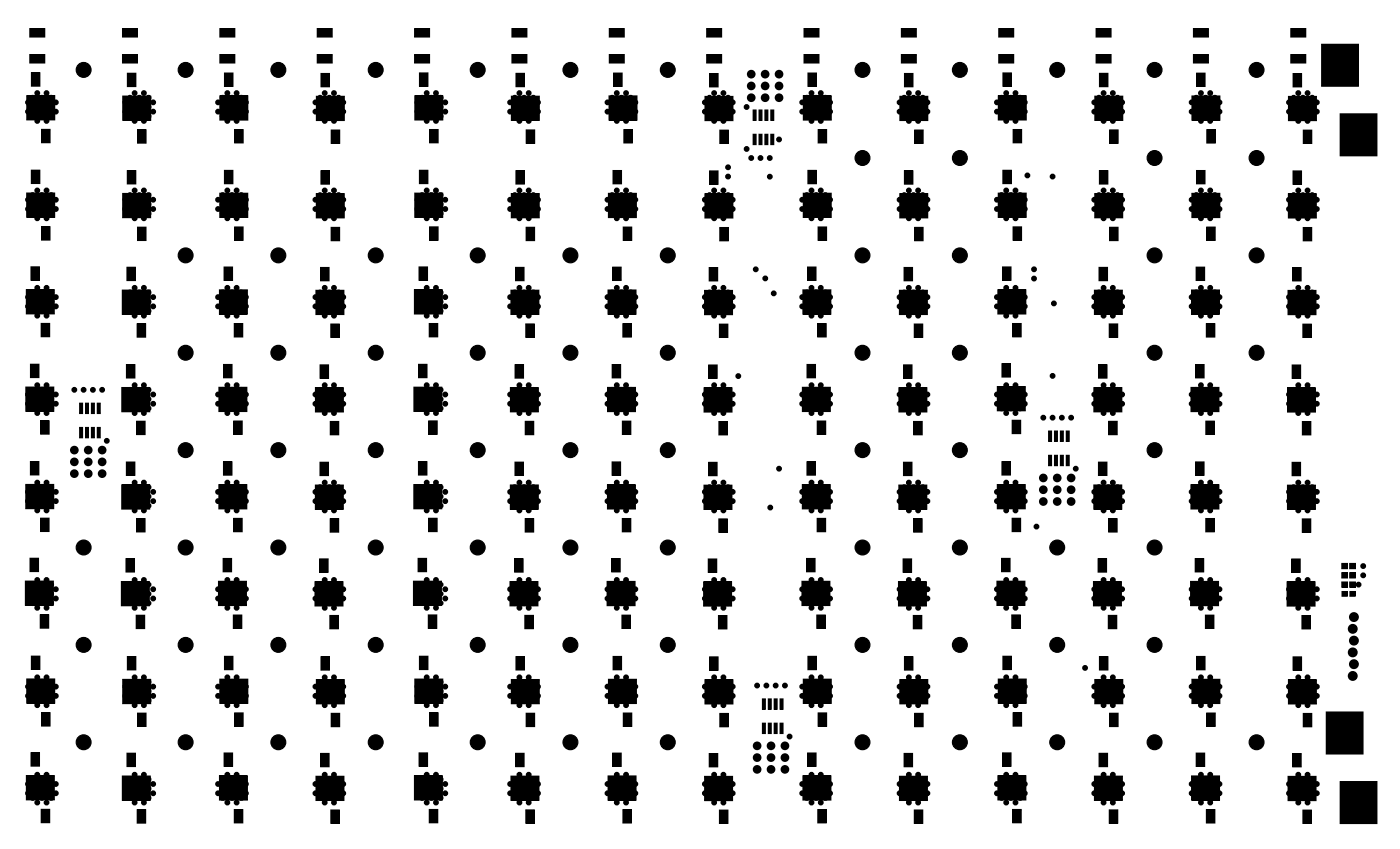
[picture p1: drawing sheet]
<svg xmlns="http://www.w3.org/2000/svg" width="302mm" height="183mm" viewBox="0 0 302 183" stroke-linecap="round" stroke-linejoin="round" font-family="sans-serif">
<g fill="#000">
<path d="M6.4 11.8h3.2v1.8h-3.2zM6.4 6.2h3.2v1.8h-3.2zM6.8 15.7h1.8v2.9h-1.8zM26.4 11.8h3.2v1.8h-3.2zM26.4 6.2h3.2v1.8h-3.2zM27.5 15.8h1.8v2.9h-1.8zM47.4 11.8h3.2v1.8h-3.2zM47.4 6.2h3.2v1.8h-3.2zM48.4 15.8h1.8v2.8h-1.8zM68.4 11.8h3.2v1.8h-3.2zM68.4 6.2h3.2v1.8h-3.2zM69.3 15.9h1.8v2.8h-1.8z"/>
<path d="M89.4 11.8h3.2v1.8h-3.2zM89.4 6.2h3.2v1.8h-3.2zM90.5 15.7h1.8v2.9h-1.8zM110.4 11.8h3.2v1.8h-3.2zM110.4 6.2h3.2v1.8h-3.2zM111.3 15.8h1.8v2.9h-1.8zM131.4 11.8h3.2v1.8h-3.2zM131.4 6.2h3.2v1.8h-3.2zM132.4 15.8h1.8v2.8h-1.8zM152.4 11.8h3.2v1.8h-3.2zM152.4 6.2h3.2v1.8h-3.2zM153.1 15.9h1.8v2.8h-1.8z"/>
<path d="M173.4 11.8h3.2v1.8h-3.2zM173.4 6.2h3.2v1.8h-3.2zM174.3 15.8h1.8v2.8h-1.8zM194.4 11.8h3.2v1.8h-3.2zM194.4 6.2h3.2v1.8h-3.2zM195.1 15.9h1.8v2.8h-1.8zM215.4 11.8h3.2v1.8h-3.2zM215.4 6.2h3.2v1.8h-3.2zM216.3 15.7h1.8v2.9h-1.8zM236.4 11.8h3.2v1.8h-3.2zM236.4 6.2h3.2v1.8h-3.2zM237.2 15.8h1.8v2.9h-1.8z"/>
<path d="M257.4 11.8h3.2v1.8h-3.2zM257.4 6.2h3.2v1.8h-3.2zM258.1 15.8h1.8v2.8h-1.8zM278.4 11.8h3.2v1.8h-3.2zM278.4 6.2h3.2v1.8h-3.2zM278.9 15.9h1.8v2.8h-1.8zM285.1 9.6h7.9v9h-7.9zM5.8 20.6h6v5.2h-6zM6.8 36.7h1.8v2.9h-1.8zM9 27.9h1.8v2.9h-1.8zM26.5 20.7h6v5.2h-6zM27.5 36.8h1.8v2.9h-1.8z"/>
<path d="M29.7 28h1.8v2.9h-1.8zM47.4 20.7h6v5.2h-6zM48.4 36.8h1.8v2.8h-1.8zM50.6 28h1.8v2.8h-1.8zM68.3 20.8h6v5.2h-6zM69.2 36.9h1.8v2.8h-1.8zM71.5 28.1h1.8v2.8h-1.8zM89.5 20.7h6v5.2h-6zM90.5 36.7h1.8v2.9h-1.8zM92.7 27.9h1.8v2.9h-1.8zM110.3 20.8h6v5.2h-6zM111.3 36.8h1.8v2.9h-1.8z"/>
<path d="M113.5 28h1.8v2.9h-1.8zM131.4 20.7h6v5.2h-6zM132.2 36.8h1.8v2.8h-1.8zM134.6 28h1.8v2.8h-1.8zM152.1 20.8h6v5.2h-6zM153.1 36.9h1.8v2.8h-1.8zM155.3 28.1h1.8v2.8h-1.8zM162.5 23.7h.6v2.2h-.6zM162.5 29h.6v2.2h-.6zM163.7 29h.6v2.2h-.6zM163.7 23.7h.6v2.2h-.6zM165 23.7h.6v2.2h-.6z"/>
<path d="M165 29h.6v2.2h-.6zM166.3 29h.6v2.2h-.6zM166.3 23.7h.6v2.2h-.6zM173.3 20.7h6v5.2h-6zM174.3 36.8h1.8v2.8h-1.8zM176.5 28h1.8v2.8h-1.8zM194.1 20.8h6v5.2h-6zM195.1 36.9h1.8v2.8h-1.8zM197.3 28.1h1.8v2.8h-1.8zM215.3 20.7h6v5.2h-6zM216.3 36.7h1.8v2.9h-1.8zM218.5 27.9h1.8v2.9h-1.8z"/>
<path d="M236.2 20.8h6v5.2h-6zM237.2 36.8h1.8v2.9h-1.8zM239.4 28h1.8v2.9h-1.8zM257.1 20.7h6v5.2h-6zM258.1 36.8h1.8v2.8h-1.8zM260.3 28h1.8v2.8h-1.8zM277.9 20.8h6v5.2h-6zM278.9 36.9h1.8v2.8h-1.8zM281.1 28.1h1.8v2.8h-1.8zM289.1 24.6h7.9v9h-7.9zM5.8 41.6h6v5.2h-6zM9 48.9h1.8v2.9h-1.8z"/>
<path d="M26.5 41.7h6v5.2h-6zM29.7 49h1.8v2.9h-1.8zM47.4 41.7h6v5.2h-6zM50.6 49h1.8v2.8h-1.8zM68.2 41.8h6v5.2h-6zM71.4 49.1h1.8v2.8h-1.8zM89.5 41.7h6v5.2h-6zM92.7 48.9h1.8v2.9h-1.8zM110.3 41.8h6v5.2h-6zM113.5 49h1.8v2.9h-1.8zM131.2 41.7h6v5.2h-6zM134.4 49h1.8v2.8h-1.8z"/>
<path d="M152.1 41.8h6v5.2h-6zM155.3 49.1h1.8v2.8h-1.8zM173.3 41.7h6v5.2h-6zM176.5 49h1.8v2.8h-1.8zM194.1 41.8h6v5.2h-6zM197.3 49.1h1.8v2.8h-1.8zM215.3 41.7h6v5.2h-6zM218.5 48.9h1.8v2.9h-1.8zM236.2 41.8h6v5.2h-6zM239.4 49h1.8v2.9h-1.8zM257.1 41.7h6v5.2h-6zM260.3 49h1.8v2.8h-1.8z"/>
<path d="M277.9 41.8h6v5.2h-6zM281.1 49.1h1.8v2.8h-1.8zM5.7 62.5h6v5.2h-6zM6.7 57.6h1.8v2.8h-1.8zM8.9 69.8h1.8v2.8h-1.8zM26.4 62.6h6v5.2h-6zM27.4 57.6h1.8v2.9h-1.8zM29.6 69.8h1.8v2.9h-1.8zM47.3 62.5h6v5.2h-6zM48.3 57.6h1.8v2.9h-1.8zM50.5 69.8h1.8v2.9h-1.8zM68.2 62.6h6v5.2h-6z"/>
<path d="M69.2 57.7h1.8v2.8h-1.8zM71.4 69.9h1.8v2.8h-1.8zM89.4 62.5h6v5.2h-6zM90.4 57.6h1.8v2.8h-1.8zM92.6 69.8h1.8v2.8h-1.8zM110.2 62.6h6v5.2h-6zM111.2 57.7h1.8v2.8h-1.8zM113.4 69.9h1.8v2.8h-1.8zM131.2 62.6h6v5.2h-6zM132.2 57.6h1.8v2.9h-1.8zM134.4 69.8h1.8v2.9h-1.8zM152 62.6h6v5.2h-6z"/>
<path d="M153 57.7h1.8v2.9h-1.8zM155.2 69.9h1.8v2.9h-1.8zM173.2 62.5h6v5.2h-6zM174.2 57.6h1.8v2.9h-1.8zM176.4 69.8h1.8v2.9h-1.8zM194 62.6h6v5.2h-6zM195 57.7h1.8v2.8h-1.8zM197.2 69.9h1.8v2.8h-1.8zM215.3 62.5h6v5.2h-6zM216.3 57.6h1.8v2.8h-1.8zM218.5 69.8h1.8v2.8h-1.8zM236.1 62.6h6v5.2h-6z"/>
<path d="M237.1 57.7h1.8v2.8h-1.8zM239.3 69.9h1.8v2.8h-1.8zM257 62.6h6v5.2h-6zM258 57.6h1.8v2.9h-1.8zM260.2 69.8h1.8v2.9h-1.8zM277.8 62.6h6v5.2h-6zM278.8 57.7h1.8v2.9h-1.8zM281 69.9h1.8v2.9h-1.8zM5.6 83.5h6v5.2h-6zM6.6 78.6h1.8v2.8h-1.8zM8.8 90.8h1.8v2.8h-1.8zM17.2 87h.6v2.2h-.6z"/>
<path d="M17.2 92.2h.6v2.2h-.6zM18.5 92.2h.6v2.2h-.6zM18.5 87h.6v2.2h-.6zM19.7 87h.6v2.2h-.6zM19.7 92.2h.6v2.2h-.6zM21 92.2h.6v2.2h-.6zM21 87h.6v2.2h-.6zM26.3 83.6h6v5.2h-6zM27.3 78.7h1.8v2.8h-1.8zM29.5 90.9h1.8v2.8h-1.8zM47.2 83.5h6v5.2h-6zM48.2 78.6h1.8v2.9h-1.8z"/>
<path d="M50.4 90.8h1.8v2.9h-1.8zM68.1 83.6h6v5.2h-6zM69.1 78.7h1.8v2.9h-1.8zM71.3 90.9h1.8v2.9h-1.8zM89.3 83.5h6v5.2h-6zM90.3 78.6h1.8v2.8h-1.8zM92.5 90.8h1.8v2.8h-1.8zM110.1 83.6h6v5.2h-6zM111.1 78.7h1.8v2.8h-1.8zM113.3 90.9h1.8v2.8h-1.8zM131.1 83.6h6v5.2h-6zM132.1 78.6h1.8v2.9h-1.8z"/>
<path d="M134.3 90.8h1.8v2.9h-1.8zM151.9 83.7h6v5.2h-6zM152.9 78.7h1.8v2.9h-1.8zM155.1 90.9h1.8v2.9h-1.8zM173.1 83.5h6v5.2h-6zM174.1 78.6h1.8v2.9h-1.8zM176.3 90.8h1.8v2.9h-1.8zM193.9 83.6h6v5.2h-6zM194.9 78.7h1.8v2.9h-1.8zM197.1 90.9h1.8v2.9h-1.8zM215.1 83.4h6v5.2h-6zM216.1 78.4h1.8v2.9h-1.8z"/>
<path d="M218.3 90.6h1.8v2.9h-1.8zM226.2 93h.6v2.2h-.6zM227.5 93h.6v2.2h-.6zM228.7 93h.6v2.2h-.6zM230 93h.6v2.2h-.6zM236 83.6h6v5.2h-6zM237 78.7h1.8v2.8h-1.8zM239.2 90.9h1.8v2.8h-1.8zM256.9 83.6h6v5.2h-6zM257.9 78.6h1.8v2.9h-1.8zM260.1 90.8h1.8v2.9h-1.8zM277.7 83.7h6v5.2h-6z"/>
<path d="M278.7 78.7h1.8v2.9h-1.8zM280.9 90.9h1.8v2.9h-1.8zM5.6 104.5h6v5.2h-6zM6.6 99.6h1.8v2.8h-1.8zM8.8 111.8h1.8v2.8h-1.8zM26.3 104.6h6v5.2h-6zM27.3 99.7h1.8v2.8h-1.8zM29.5 111.9h1.8v2.8h-1.8zM47.2 104.5h6v5.2h-6zM48.2 99.6h1.8v2.9h-1.8zM50.4 111.8h1.8v2.9h-1.8zM68 104.6h6v5.2h-6z"/>
<path d="M69 99.7h1.8v2.8h-1.8zM71.2 111.9h1.8v2.8h-1.8zM89.3 104.5h6v5.2h-6zM90.3 99.6h1.8v2.8h-1.8zM92.5 111.8h1.8v2.8h-1.8zM110.1 104.6h6v5.2h-6zM111.1 99.7h1.8v2.8h-1.8zM113.3 111.9h1.8v2.8h-1.8zM131 104.6h6v5.2h-6zM132 99.6h1.8v2.9h-1.8zM134.2 111.8h1.8v2.9h-1.8zM151.9 104.6h6v5.2h-6z"/>
<path d="M152.9 99.7h1.8v2.9h-1.8zM155.1 111.9h1.8v2.9h-1.8zM173.1 104.5h6v5.2h-6zM174.1 99.6h1.8v2.9h-1.8zM176.3 111.8h1.8v2.9h-1.8zM193.9 104.6h6v5.2h-6zM194.9 99.7h1.8v2.8h-1.8zM197.1 111.9h1.8v2.8h-1.8zM215.1 104.5h6v5.2h-6zM216.1 99.6h1.8v2.8h-1.8zM218.3 111.8h1.8v2.8h-1.8zM226.2 98.2h.6v2.2h-.6z"/>
<path d="M227.5 98.2h.6v2.2h-.6zM228.7 98.2h.6v2.2h-.6zM230 98.2h.6v2.2h-.6zM236 104.6h6v5.2h-6zM237 99.7h1.8v2.8h-1.8zM239.2 111.9h1.8v2.8h-1.8zM256.9 104.6h6v5.2h-6zM257.9 99.6h1.8v2.9h-1.8zM260.1 111.8h1.8v2.9h-1.8zM277.7 104.6h6v5.2h-6zM278.7 99.7h1.8v2.9h-1.8zM280.9 111.9h1.8v2.9h-1.8z"/>
<path d="M5.5 125.3h6v5.2h-6zM6.5 120.4h1.8v2.9h-1.8zM8.7 132.6h1.8v2.9h-1.8zM26.2 125.4h6v5.2h-6zM27.2 120.5h1.8v2.8h-1.8zM29.4 132.7h1.8v2.8h-1.8zM47.1 125.4h6v5.2h-6zM48.1 120.5h1.8v2.8h-1.8zM50.3 132.7h1.8v2.8h-1.8zM68 125.5h6v5.2h-6zM69 120.5h1.8v2.9h-1.8zM71.2 132.7h1.8v2.9h-1.8z"/>
<path d="M89.2 125.4h6v5.2h-6zM90.2 120.4h1.8v2.9h-1.8zM92.4 132.6h1.8v2.9h-1.8zM110 125.4h6v5.2h-6zM111 120.5h1.8v2.9h-1.8zM113.2 132.7h1.8v2.9h-1.8zM131 125.4h6v5.2h-6zM132 120.5h1.8v2.8h-1.8zM134.2 132.7h1.8v2.8h-1.8zM151.8 125.5h6v5.2h-6zM152.8 120.6h1.8v2.8h-1.8zM155 132.8h1.8v2.8h-1.8z"/>
<path d="M173 125.4h6v5.2h-6zM174 120.5h1.8v2.8h-1.8zM176.2 132.7h1.8v2.8h-1.8zM193.8 125.5h6v5.2h-6zM194.8 120.5h1.8v2.9h-1.8zM197 132.7h1.8v2.9h-1.8zM215.1 125.4h6v5.2h-6zM216.1 120.4h1.8v2.9h-1.8zM218.3 132.6h1.8v2.9h-1.8zM235.9 125.4h6v5.2h-6zM236.9 120.5h1.8v2.9h-1.8zM239.1 132.7h1.8v2.9h-1.8z"/>
<path d="M256.8 125.4h6v5.2h-6zM257.8 120.5h1.8v2.8h-1.8zM260 132.7h1.8v2.8h-1.8zM277.6 125.5h6v5.2h-6zM278.6 120.6h1.8v2.8h-1.8zM280.8 132.8h1.8v2.8h-1.8zM289.4 123.5h1.2v1.1h-1.2zM289.4 125.5h1.2v1.1h-1.2zM289.4 121.5h1.2v1.1h-1.2zM289.5 127.6h1.1v1h-1.1zM291.1 123.5h1.2v1.1h-1.2zM291.1 125.5h1.2v1.1h-1.2z"/>
<path d="M291.1 121.5h1.2v1.1h-1.2zM291.2 127.6h1.1v1h-1.1zM5.8 146.4h6v5.2h-6zM6.8 141.5h1.8v2.9h-1.8zM9 153.7h1.8v2.9h-1.8zM26.5 146.5h6v5.2h-6zM27.5 141.6h1.8v2.9h-1.8zM29.7 153.8h1.8v2.9h-1.8zM47.4 146.5h6v5.2h-6zM48.4 141.6h1.8v2.8h-1.8zM50.6 153.8h1.8v2.8h-1.8zM68.3 146.6h6v5.2h-6z"/>
<path d="M69.3 141.7h1.8v2.8h-1.8zM71.5 153.9h1.8v2.8h-1.8zM89.5 146.5h6v5.2h-6zM90.5 141.5h1.8v2.9h-1.8zM92.7 153.7h1.8v2.9h-1.8zM110.3 146.6h6v5.2h-6zM111.3 141.6h1.8v2.9h-1.8zM113.5 153.8h1.8v2.9h-1.8zM131.3 146.5h6v5.2h-6zM132.3 141.6h1.8v2.8h-1.8zM134.5 153.8h1.8v2.8h-1.8zM152.1 146.6h6v5.2h-6z"/>
<path d="M153.1 141.7h1.8v2.8h-1.8zM155.3 153.9h1.8v2.8h-1.8zM164.5 150.7h.6v2.2h-.6zM164.5 156h.6v2.2h-.6zM165.7 156h.6v2.2h-.6zM165.7 150.7h.6v2.2h-.6zM167 150.7h.6v2.2h-.6zM167 156h.6v2.2h-.6zM168.3 156h.6v2.2h-.6zM168.3 150.7h.6v2.2h-.6zM173.3 146.5h6v5.2h-6zM174.3 141.6h1.8v2.8h-1.8z"/>
<path d="M176.5 153.8h1.8v2.8h-1.8zM194.1 146.6h6v5.2h-6zM195.1 141.7h1.8v2.8h-1.8zM197.3 153.9h1.8v2.8h-1.8zM215.3 146.5h6v5.2h-6zM216.3 141.5h1.8v2.9h-1.8zM218.5 153.7h1.8v2.9h-1.8zM236.2 146.6h6v5.2h-6zM237.2 141.6h1.8v2.9h-1.8zM239.4 153.8h1.8v2.9h-1.8zM257.1 146.5h6v5.2h-6zM258.1 141.6h1.8v2.8h-1.8z"/>
<path d="M260.3 153.8h1.8v2.8h-1.8zM277.9 146.6h6v5.2h-6zM278.9 141.7h1.8v2.8h-1.8zM281.1 153.9h1.8v2.8h-1.8zM286.1 153.6h7.9v9h-7.9zM5.7 167.3h6v5.2h-6zM6.7 162.4h1.8v2.8h-1.8zM8.9 174.6h1.8v2.8h-1.8zM26.4 167.4h6v5.2h-6zM27.4 162.4h1.8v2.9h-1.8zM29.6 174.6h1.8v2.9h-1.8zM47.4 167.3h6v5.2h-6z"/>
<path d="M48.4 162.4h1.8v2.9h-1.8zM50.6 174.6h1.8v2.9h-1.8zM68.2 167.4h6v5.2h-6zM69.2 162.5h1.8v2.8h-1.8zM71.4 174.7h1.8v2.8h-1.8zM89.4 167.3h6v5.2h-6zM90.4 162.4h1.8v2.8h-1.8zM92.6 174.6h1.8v2.8h-1.8zM110.2 167.4h6v5.2h-6zM111.2 162.5h1.8v2.8h-1.8zM113.4 174.7h1.8v2.8h-1.8zM131.2 167.3h6v5.2h-6z"/>
<path d="M132.2 162.4h1.8v2.9h-1.8zM134.4 174.6h1.8v2.9h-1.8zM152 167.4h6v5.2h-6zM153 162.5h1.8v2.9h-1.8zM155.2 174.7h1.8v2.9h-1.8zM173.2 167.3h6v5.2h-6zM174.2 162.4h1.8v2.9h-1.8zM176.4 174.6h1.8v2.9h-1.8zM194 167.4h6v5.2h-6zM195 162.5h1.8v2.8h-1.8zM197.2 174.7h1.8v2.8h-1.8zM215.3 167.3h6v5.2h-6z"/>
<path d="M216.3 162.4h1.8v2.8h-1.8zM218.5 174.6h1.8v2.8h-1.8zM236.1 167.4h6v5.2h-6zM237.1 162.5h1.8v2.8h-1.8zM239.3 174.7h1.8v2.8h-1.8zM257 167.3h6v5.2h-6zM258 162.4h1.8v2.9h-1.8zM260.2 174.6h1.8v2.9h-1.8zM277.9 167.4h6v5.2h-6zM278.9 162.5h1.8v2.9h-1.8zM281.1 174.7h1.8v2.9h-1.8zM289.1 168.6h7.9v9h-7.9z"/>
</g>
<g fill="none" stroke="#000" stroke-width=".25">
<path d="M6.4 11.8h3.2v1.8h-3.2zM6.4 6.2h3.2v1.8h-3.2zM6.8 15.7h1.8v2.9h-1.8zM26.4 11.8h3.2v1.8h-3.2zM26.4 6.2h3.2v1.8h-3.2zM27.5 15.8h1.8v2.9h-1.8zM47.4 11.8h3.2v1.8h-3.2zM47.4 6.2h3.2v1.8h-3.2zM48.4 15.8h1.8v2.8h-1.8zM68.4 11.8h3.2v1.8h-3.2zM68.4 6.2h3.2v1.8h-3.2zM69.3 15.9h1.8v2.8h-1.8z"/>
<path d="M89.4 11.8h3.2v1.8h-3.2zM89.4 6.2h3.2v1.8h-3.2zM90.5 15.7h1.8v2.9h-1.8zM110.4 11.8h3.2v1.8h-3.2zM110.4 6.2h3.2v1.8h-3.2zM111.3 15.8h1.8v2.9h-1.8zM131.4 11.8h3.2v1.8h-3.2zM131.4 6.2h3.2v1.8h-3.2zM132.4 15.8h1.8v2.8h-1.8zM152.4 11.8h3.2v1.8h-3.2zM152.4 6.2h3.2v1.8h-3.2zM153.1 15.9h1.8v2.8h-1.8z"/>
<path d="M173.4 11.8h3.2v1.8h-3.2zM173.4 6.2h3.2v1.8h-3.2zM174.3 15.8h1.8v2.8h-1.8zM194.4 11.8h3.2v1.8h-3.2zM194.4 6.2h3.2v1.8h-3.2zM195.1 15.9h1.8v2.8h-1.8zM215.4 11.8h3.2v1.8h-3.2zM215.4 6.2h3.2v1.8h-3.2zM216.3 15.7h1.8v2.9h-1.8zM236.4 11.8h3.2v1.8h-3.2zM236.4 6.2h3.2v1.8h-3.2zM237.2 15.8h1.8v2.9h-1.8z"/>
<path d="M257.4 11.8h3.2v1.8h-3.2zM257.4 6.2h3.2v1.8h-3.2zM258.1 15.8h1.8v2.8h-1.8zM278.4 11.8h3.2v1.8h-3.2zM278.4 6.2h3.2v1.8h-3.2zM278.9 15.9h1.8v2.8h-1.8zM285.1 9.6h7.9v9h-7.9zM5.8 20.6h6v5.2h-6zM6.8 36.7h1.8v2.9h-1.8zM9 27.9h1.8v2.9h-1.8zM26.5 20.7h6v5.2h-6zM27.5 36.8h1.8v2.9h-1.8z"/>
<path d="M29.7 28h1.8v2.9h-1.8zM47.4 20.7h6v5.2h-6zM48.4 36.8h1.8v2.8h-1.8zM50.6 28h1.8v2.8h-1.8zM68.3 20.8h6v5.2h-6zM69.2 36.9h1.8v2.8h-1.8zM71.5 28.1h1.8v2.8h-1.8zM89.5 20.7h6v5.2h-6zM90.5 36.7h1.8v2.9h-1.8zM92.7 27.9h1.8v2.9h-1.8zM110.3 20.8h6v5.2h-6zM111.3 36.8h1.8v2.9h-1.8z"/>
<path d="M113.5 28h1.8v2.9h-1.8zM131.4 20.7h6v5.2h-6zM132.2 36.8h1.8v2.8h-1.8zM134.6 28h1.8v2.8h-1.8zM152.1 20.8h6v5.2h-6zM153.1 36.9h1.8v2.8h-1.8zM155.3 28.1h1.8v2.8h-1.8zM162.5 23.7h.6v2.2h-.6zM162.5 29h.6v2.2h-.6zM163.7 29h.6v2.2h-.6zM163.7 23.7h.6v2.2h-.6zM165 23.7h.6v2.2h-.6z"/>
<path d="M165 29h.6v2.2h-.6zM166.3 29h.6v2.2h-.6zM166.3 23.7h.6v2.2h-.6zM173.3 20.7h6v5.2h-6zM174.3 36.8h1.8v2.8h-1.8zM176.5 28h1.8v2.8h-1.8zM194.1 20.8h6v5.2h-6zM195.1 36.9h1.8v2.8h-1.8zM197.3 28.1h1.8v2.8h-1.8zM215.3 20.7h6v5.2h-6zM216.3 36.7h1.8v2.9h-1.8zM218.5 27.9h1.8v2.9h-1.8z"/>
<path d="M236.2 20.8h6v5.2h-6zM237.2 36.8h1.8v2.9h-1.8zM239.4 28h1.8v2.9h-1.8zM257.1 20.7h6v5.2h-6zM258.1 36.8h1.8v2.8h-1.8zM260.3 28h1.8v2.8h-1.8zM277.9 20.8h6v5.2h-6zM278.9 36.9h1.8v2.8h-1.8zM281.1 28.1h1.8v2.8h-1.8zM289.1 24.6h7.9v9h-7.9zM5.8 41.6h6v5.2h-6zM6.7 57.6h1.8v2.8h-1.8z"/>
<path d="M9 48.9h1.8v2.9h-1.8zM26.5 41.7h6v5.2h-6zM27.4 57.6h1.8v2.9h-1.8zM29.7 49h1.8v2.9h-1.8zM47.4 41.7h6v5.2h-6zM48.3 57.6h1.8v2.9h-1.8zM50.6 49h1.8v2.8h-1.8zM68.2 41.8h6v5.2h-6zM69.2 57.7h1.8v2.8h-1.8zM71.4 49.1h1.8v2.8h-1.8zM89.5 41.7h6v5.2h-6zM90.4 57.6h1.8v2.8h-1.8z"/>
<path d="M92.7 48.9h1.8v2.9h-1.8zM110.3 41.8h6v5.2h-6zM111.2 57.7h1.8v2.8h-1.8zM113.5 49h1.8v2.9h-1.8zM131.2 41.7h6v5.2h-6zM132.2 57.6h1.8v2.9h-1.8zM134.4 49h1.8v2.8h-1.8zM152.1 41.8h6v5.2h-6zM153 57.7h1.8v2.9h-1.8zM155.3 49.1h1.8v2.8h-1.8zM173.3 41.7h6v5.2h-6zM174.2 57.6h1.8v2.9h-1.8z"/>
<path d="M176.5 49h1.8v2.8h-1.8zM194.1 41.8h6v5.2h-6zM195 57.7h1.8v2.8h-1.8zM197.3 49.1h1.8v2.8h-1.8zM215.3 41.7h6v5.2h-6zM216.3 57.6h1.8v2.8h-1.8zM218.5 48.9h1.8v2.9h-1.8zM236.2 41.8h6v5.2h-6zM237.1 57.7h1.8v2.8h-1.8zM239.4 49h1.8v2.9h-1.8zM257.1 41.7h6v5.2h-6zM258 57.6h1.8v2.9h-1.8z"/>
<path d="M260.3 49h1.8v2.8h-1.8zM277.9 41.8h6v5.2h-6zM278.8 57.7h1.8v2.9h-1.8zM281.1 49.1h1.8v2.8h-1.8zM5.7 62.5h6v5.2h-6zM6.6 78.6h1.8v2.8h-1.8zM8.9 69.8h1.8v2.8h-1.8zM26.4 62.6h6v5.2h-6zM27.3 78.7h1.8v2.8h-1.8zM29.6 69.8h1.8v2.9h-1.8zM47.3 62.5h6v5.2h-6zM48.2 78.6h1.8v2.9h-1.8z"/>
<path d="M50.5 69.8h1.8v2.9h-1.8zM68.2 62.6h6v5.2h-6zM69.1 78.7h1.8v2.9h-1.8zM71.4 69.9h1.8v2.8h-1.8zM89.4 62.5h6v5.2h-6zM90.3 78.6h1.8v2.8h-1.8zM92.6 69.8h1.8v2.8h-1.8zM110.2 62.6h6v5.2h-6zM111.1 78.7h1.8v2.8h-1.8zM113.4 69.9h1.8v2.8h-1.8zM131.2 62.6h6v5.2h-6zM132.1 78.6h1.8v2.9h-1.8z"/>
<path d="M134.4 69.8h1.8v2.9h-1.8zM152 62.6h6v5.2h-6zM152.9 78.7h1.8v2.9h-1.8zM155.2 69.9h1.8v2.9h-1.8zM173.2 62.5h6v5.2h-6zM174.1 78.6h1.8v2.9h-1.8zM176.4 69.8h1.8v2.9h-1.8zM194 62.6h6v5.2h-6zM194.9 78.7h1.8v2.9h-1.8zM197.2 69.9h1.8v2.8h-1.8zM215.3 62.5h6v5.2h-6zM216.1 78.4h1.8v2.9h-1.8z"/>
<path d="M218.5 69.8h1.8v2.8h-1.8zM236.1 62.6h6v5.2h-6zM237 78.7h1.8v2.8h-1.8zM239.3 69.9h1.8v2.8h-1.8zM257 62.6h6v5.2h-6zM257.9 78.6h1.8v2.9h-1.8zM260.2 69.8h1.8v2.9h-1.8zM277.8 62.6h6v5.2h-6zM278.7 78.7h1.8v2.9h-1.8zM281 69.9h1.8v2.9h-1.8zM5.6 83.5h6v5.2h-6zM6.6 99.6h1.8v2.8h-1.8z"/>
<path d="M8.8 90.8h1.8v2.8h-1.8zM17.2 87h.6v2.2h-.6zM17.2 92.2h.6v2.2h-.6zM18.5 92.2h.6v2.2h-.6zM18.5 87h.6v2.2h-.6zM19.7 87h.6v2.2h-.6zM19.7 92.2h.6v2.2h-.6zM21 92.2h.6v2.2h-.6zM21 87h.6v2.2h-.6zM26.3 83.6h6v5.2h-6zM27.3 99.7h1.8v2.8h-1.8zM29.5 90.9h1.8v2.8h-1.8z"/>
<path d="M47.2 83.5h6v5.2h-6zM48.2 99.6h1.8v2.9h-1.8zM50.4 90.8h1.8v2.9h-1.8zM68.1 83.6h6v5.2h-6zM69 99.7h1.8v2.8h-1.8zM71.3 90.9h1.8v2.9h-1.8zM89.3 83.5h6v5.2h-6zM90.3 99.6h1.8v2.8h-1.8zM92.5 90.8h1.8v2.8h-1.8zM110.1 83.6h6v5.2h-6zM111.1 99.7h1.8v2.8h-1.8zM113.3 90.9h1.8v2.8h-1.8z"/>
<path d="M131.1 83.6h6v5.2h-6zM132 99.6h1.8v2.9h-1.8zM134.3 90.8h1.8v2.9h-1.8zM151.9 83.7h6v5.2h-6zM152.9 99.7h1.8v2.9h-1.8zM155.1 90.9h1.8v2.9h-1.8zM173.1 83.5h6v5.2h-6zM174.1 99.6h1.8v2.9h-1.8zM176.3 90.8h1.8v2.9h-1.8zM193.9 83.6h6v5.2h-6zM194.9 99.7h1.8v2.8h-1.8zM197.1 90.9h1.8v2.9h-1.8z"/>
<path d="M215.1 83.4h6v5.2h-6zM216.1 99.6h1.8v2.8h-1.8zM218.3 90.6h1.8v2.9h-1.8zM226.2 93h.6v2.2h-.6zM226.2 98.2h.6v2.2h-.6zM227.5 98.2h.6v2.2h-.6zM227.5 93h.6v2.2h-.6zM228.7 93h.6v2.2h-.6zM228.7 98.2h.6v2.2h-.6zM230 98.2h.6v2.2h-.6zM230 93h.6v2.2h-.6zM236 83.6h6v5.2h-6z"/>
<path d="M237 99.7h1.8v2.8h-1.8zM239.2 90.9h1.8v2.8h-1.8zM256.9 83.6h6v5.2h-6zM257.9 99.6h1.8v2.9h-1.8zM260.1 90.8h1.8v2.9h-1.8zM277.7 83.7h6v5.2h-6zM278.7 99.7h1.8v2.9h-1.8zM280.9 90.9h1.8v2.9h-1.8zM5.6 104.5h6v5.2h-6zM8.8 111.8h1.8v2.8h-1.8zM26.3 104.6h6v5.2h-6zM29.5 111.9h1.8v2.8h-1.8z"/>
<path d="M47.2 104.5h6v5.2h-6zM50.4 111.8h1.8v2.9h-1.8zM68 104.6h6v5.2h-6zM71.2 111.9h1.8v2.8h-1.8zM89.3 104.5h6v5.2h-6zM92.5 111.8h1.8v2.8h-1.8zM110.1 104.6h6v5.2h-6zM113.3 111.9h1.8v2.8h-1.8zM131 104.6h6v5.2h-6zM134.2 111.8h1.8v2.9h-1.8zM151.9 104.6h6v5.2h-6zM155.1 111.9h1.8v2.9h-1.8z"/>
<path d="M173.1 104.5h6v5.2h-6zM176.3 111.8h1.8v2.9h-1.8zM193.9 104.6h6v5.2h-6zM197.1 111.9h1.8v2.8h-1.8zM215.1 104.5h6v5.2h-6zM218.3 111.8h1.8v2.8h-1.8zM236 104.6h6v5.2h-6zM239.2 111.9h1.8v2.8h-1.8zM256.9 104.6h6v5.2h-6zM260.1 111.8h1.8v2.9h-1.8zM277.7 104.6h6v5.2h-6zM280.9 111.9h1.8v2.9h-1.8z"/>
<path d="M5.5 125.3h6v5.2h-6zM6.5 120.4h1.8v2.9h-1.8zM8.7 132.6h1.8v2.9h-1.8zM26.2 125.4h6v5.2h-6zM27.2 120.5h1.8v2.8h-1.8zM29.4 132.7h1.8v2.8h-1.8zM47.1 125.4h6v5.2h-6zM48.1 120.5h1.8v2.8h-1.8zM50.3 132.7h1.8v2.8h-1.8zM68 125.5h6v5.2h-6zM69 120.5h1.8v2.9h-1.8zM71.2 132.7h1.8v2.9h-1.8z"/>
<path d="M89.2 125.4h6v5.2h-6zM90.2 120.4h1.8v2.9h-1.8zM92.4 132.6h1.8v2.9h-1.8zM110 125.4h6v5.2h-6zM111 120.5h1.8v2.9h-1.8zM113.2 132.7h1.8v2.9h-1.8zM131 125.4h6v5.2h-6zM132 120.5h1.8v2.8h-1.8zM134.2 132.7h1.8v2.8h-1.8zM151.8 125.5h6v5.2h-6zM152.8 120.6h1.8v2.8h-1.8zM155 132.8h1.8v2.8h-1.8z"/>
<path d="M173 125.4h6v5.2h-6zM174 120.5h1.8v2.8h-1.8zM176.2 132.7h1.8v2.8h-1.8zM193.8 125.5h6v5.2h-6zM194.8 120.5h1.8v2.9h-1.8zM197 132.7h1.8v2.9h-1.8zM215.1 125.4h6v5.2h-6zM216.1 120.4h1.8v2.9h-1.8zM218.3 132.6h1.8v2.9h-1.8zM235.9 125.4h6v5.2h-6zM236.9 120.5h1.8v2.9h-1.8zM239.1 132.7h1.8v2.9h-1.8z"/>
<path d="M256.8 125.4h6v5.2h-6zM257.8 120.5h1.8v2.8h-1.8zM260 132.7h1.8v2.8h-1.8zM277.6 125.5h6v5.2h-6zM278.6 120.6h1.8v2.8h-1.8zM280.8 132.8h1.8v2.8h-1.8zM289.4 123.5h1.2v1.1h-1.2zM289.4 125.5h1.2v1.1h-1.2zM289.4 121.5h1.2v1.1h-1.2zM289.5 127.6h1.1v1h-1.1zM291.1 123.5h1.2v1.1h-1.2zM291.1 125.5h1.2v1.1h-1.2z"/>
<path d="M291.1 121.5h1.2v1.1h-1.2zM291.2 127.6h1.1v1h-1.1zM5.8 146.4h6v5.2h-6zM6.8 141.5h1.8v2.9h-1.8zM9 153.7h1.8v2.9h-1.8zM26.5 146.5h6v5.2h-6zM27.5 141.6h1.8v2.9h-1.8zM29.7 153.8h1.8v2.9h-1.8zM47.4 146.5h6v5.2h-6zM48.4 141.6h1.8v2.8h-1.8zM50.6 153.8h1.8v2.8h-1.8zM68.3 146.6h6v5.2h-6z"/>
<path d="M69.3 141.7h1.8v2.8h-1.8zM71.5 153.9h1.8v2.8h-1.8zM89.5 146.5h6v5.2h-6zM90.5 141.5h1.8v2.9h-1.8zM92.7 153.7h1.8v2.9h-1.8zM110.3 146.6h6v5.2h-6zM111.3 141.6h1.8v2.9h-1.8zM113.5 153.8h1.8v2.9h-1.8zM131.3 146.5h6v5.2h-6zM132.3 141.6h1.8v2.8h-1.8zM134.5 153.8h1.8v2.8h-1.8zM152.1 146.6h6v5.2h-6z"/>
<path d="M153.1 141.7h1.8v2.8h-1.8zM155.3 153.9h1.8v2.8h-1.8zM164.5 150.7h.6v2.2h-.6zM164.5 156h.6v2.2h-.6zM165.7 156h.6v2.2h-.6zM165.7 150.7h.6v2.2h-.6zM167 150.7h.6v2.2h-.6zM167 156h.6v2.2h-.6zM168.3 156h.6v2.2h-.6zM168.3 150.7h.6v2.2h-.6zM173.3 146.5h6v5.2h-6zM174.3 141.6h1.8v2.8h-1.8z"/>
<path d="M176.5 153.8h1.8v2.8h-1.8zM194.1 146.6h6v5.2h-6zM195.1 141.7h1.8v2.8h-1.8zM197.3 153.9h1.8v2.8h-1.8zM215.3 146.5h6v5.2h-6zM216.3 141.5h1.8v2.9h-1.8zM218.5 153.7h1.8v2.9h-1.8zM236.2 146.6h6v5.2h-6zM237.2 141.6h1.8v2.9h-1.8zM239.4 153.8h1.8v2.9h-1.8zM257.1 146.5h6v5.2h-6zM258.1 141.6h1.8v2.8h-1.8z"/>
<path d="M260.3 153.8h1.8v2.8h-1.8zM277.9 146.6h6v5.2h-6zM278.9 141.7h1.8v2.8h-1.8zM281.1 153.9h1.8v2.8h-1.8zM286.1 153.6h7.9v9h-7.9zM5.7 167.3h6v5.2h-6zM6.7 162.4h1.8v2.8h-1.8zM8.9 174.6h1.8v2.8h-1.8zM26.4 167.4h6v5.2h-6zM27.4 162.4h1.8v2.9h-1.8zM29.6 174.6h1.8v2.9h-1.8zM47.4 167.3h6v5.2h-6z"/>
<path d="M48.4 162.4h1.8v2.9h-1.8zM50.6 174.6h1.8v2.9h-1.8zM68.2 167.4h6v5.2h-6zM69.2 162.5h1.8v2.8h-1.8zM71.4 174.7h1.8v2.8h-1.8zM89.4 167.3h6v5.2h-6zM90.4 162.4h1.8v2.8h-1.8zM92.6 174.6h1.8v2.8h-1.8zM110.2 167.4h6v5.2h-6zM111.2 162.5h1.8v2.8h-1.8zM113.4 174.7h1.8v2.8h-1.8zM131.2 167.3h6v5.2h-6z"/>
<path d="M132.2 162.4h1.8v2.9h-1.8zM134.4 174.6h1.8v2.9h-1.8zM152 167.4h6v5.2h-6zM153 162.5h1.8v2.9h-1.8zM155.2 174.7h1.8v2.9h-1.8zM173.2 167.3h6v5.2h-6zM174.2 162.4h1.8v2.9h-1.8zM176.4 174.6h1.8v2.9h-1.8zM194 167.4h6v5.2h-6zM195 162.5h1.8v2.8h-1.8zM197.2 174.7h1.8v2.8h-1.8zM215.3 167.3h6v5.2h-6z"/>
<path d="M216.3 162.4h1.8v2.8h-1.8zM218.5 174.6h1.8v2.8h-1.8zM236.1 167.4h6v5.2h-6zM237.1 162.5h1.8v2.8h-1.8zM239.3 174.7h1.8v2.8h-1.8zM257 167.3h6v5.2h-6zM258 162.4h1.8v2.9h-1.8zM260.2 174.6h1.8v2.9h-1.8zM277.9 167.4h6v5.2h-6zM278.9 162.5h1.8v2.9h-1.8zM281.1 174.7h1.8v2.9h-1.8zM289.1 168.6h7.9v9h-7.9z"/>
<circle cx="18" cy="15.1" r="1.6"/>
<circle cx="40" cy="15.1" r="1.6"/>
<circle cx="60" cy="15.1" r="1.6"/>
<circle cx="81" cy="15.1" r="1.6"/>
<circle cx="103" cy="15.1" r="1.6"/>
<circle cx="123" cy="15.1" r="1.6"/>
<circle cx="144" cy="15.1" r="1.6"/>
<circle cx="186" cy="15.1" r="1.6"/>
<circle cx="207" cy="15.1" r="1.6"/>
<circle cx="228" cy="15.1" r="1.6"/>
<circle cx="249" cy="15.1" r="1.6"/>
<circle cx="271" cy="15.1" r="1.6"/>
<circle cx="186" cy="34.1" r="1.6"/>
<circle cx="207" cy="34.1" r="1.6"/>
<circle cx="249" cy="34.1" r="1.6"/>
<circle cx="271" cy="34.1" r="1.6"/>
<circle cx="40" cy="55.1" r="1.6"/>
<circle cx="60" cy="55.1" r="1.6"/>
<circle cx="81" cy="55.1" r="1.6"/>
<circle cx="103" cy="55.1" r="1.6"/>
<circle cx="123" cy="55.1" r="1.6"/>
<circle cx="144" cy="55.1" r="1.6"/>
<circle cx="186" cy="55.1" r="1.6"/>
<circle cx="207" cy="55.1" r="1.6"/>
<circle cx="249" cy="55.1" r="1.6"/>
<circle cx="271" cy="55.1" r="1.6"/>
<circle cx="40" cy="76.1" r="1.6"/>
<circle cx="60" cy="76.1" r="1.6"/>
<circle cx="81" cy="76.1" r="1.6"/>
<circle cx="103" cy="76.1" r="1.6"/>
<circle cx="123" cy="76.1" r="1.6"/>
<circle cx="144" cy="76.1" r="1.6"/>
<circle cx="186" cy="76.1" r="1.6"/>
<circle cx="207" cy="76.1" r="1.6"/>
<circle cx="249" cy="76.1" r="1.6"/>
<circle cx="271" cy="76.1" r="1.6"/>
<circle cx="40" cy="97.1" r="1.6"/>
<circle cx="60" cy="97.1" r="1.6"/>
<circle cx="81" cy="97.1" r="1.6"/>
<circle cx="103" cy="97.1" r="1.6"/>
<circle cx="123" cy="97.1" r="1.6"/>
<circle cx="144" cy="97.1" r="1.6"/>
<circle cx="186" cy="97.1" r="1.6"/>
<circle cx="207" cy="97.1" r="1.6"/>
<circle cx="249" cy="97.1" r="1.6"/>
<circle cx="18" cy="118.1" r="1.6"/>
<circle cx="40" cy="118.1" r="1.6"/>
<circle cx="60" cy="118.1" r="1.6"/>
<circle cx="81" cy="118.1" r="1.6"/>
<circle cx="103" cy="118.1" r="1.6"/>
<circle cx="123" cy="118.1" r="1.6"/>
<circle cx="144" cy="118.1" r="1.6"/>
<circle cx="186" cy="118.1" r="1.6"/>
<circle cx="207" cy="118.1" r="1.6"/>
<circle cx="228" cy="118.1" r="1.6"/>
<circle cx="249" cy="118.1" r="1.6"/>
<circle cx="18" cy="139.1" r="1.6"/>
<circle cx="40" cy="139.1" r="1.6"/>
<circle cx="60" cy="139.1" r="1.6"/>
<circle cx="81" cy="139.1" r="1.6"/>
<circle cx="103" cy="139.1" r="1.6"/>
<circle cx="123" cy="139.1" r="1.6"/>
<circle cx="144" cy="139.1" r="1.6"/>
<circle cx="186" cy="139.1" r="1.6"/>
<circle cx="207" cy="139.1" r="1.6"/>
<circle cx="228" cy="139.1" r="1.6"/>
<circle cx="249" cy="139.1" r="1.6"/>
<circle cx="18" cy="160.1" r="1.6"/>
<circle cx="40" cy="160.1" r="1.6"/>
<circle cx="60" cy="160.1" r="1.6"/>
<circle cx="81" cy="160.1" r="1.6"/>
<circle cx="103" cy="160.1" r="1.6"/>
<circle cx="123" cy="160.1" r="1.6"/>
<circle cx="144" cy="160.1" r="1.6"/>
<circle cx="186" cy="160.1" r="1.6"/>
<circle cx="207" cy="160.1" r="1.6"/>
<circle cx="228" cy="160.1" r="1.6"/>
<circle cx="249" cy="160.1" r="1.6"/>
<circle cx="271" cy="160.1" r="1.6"/>
</g>
<g fill="#000">
<circle cx="18" cy="15.1" r="1.6"/>
<circle cx="40" cy="15.1" r="1.6"/>
<circle cx="60" cy="15.1" r="1.6"/>
<circle cx="81" cy="15.1" r="1.6"/>
<circle cx="103" cy="15.1" r="1.6"/>
<circle cx="123" cy="15.1" r="1.6"/>
<circle cx="144" cy="15.1" r="1.6"/>
<circle cx="162" cy="18.5" r=".55"/>
<circle cx="162" cy="16" r=".55"/>
<circle cx="165" cy="18.5" r=".55"/>
<circle cx="165" cy="16" r=".55"/>
<circle cx="168" cy="16" r=".55"/>
<circle cx="168" cy="18.5" r=".55"/>
<circle cx="186" cy="15.1" r="1.6"/>
<circle cx="207" cy="15.1" r="1.6"/>
<circle cx="228" cy="15.1" r="1.6"/>
<circle cx="249" cy="15.1" r="1.6"/>
<circle cx="271" cy="15.1" r="1.6"/>
<circle cx="6" cy="24.1" r=".35"/>
<circle cx="6" cy="22.1" r=".35"/>
<circle cx="7" cy="21.1" r=".35"/>
<circle cx="7" cy="23.1" r=".35"/>
<circle cx="7" cy="25.1" r=".35"/>
<circle cx="8" cy="22.1" r=".35"/>
<circle cx="8" cy="24.1" r=".35"/>
<circle cx="8" cy="20.1" r=".35"/>
<circle cx="8" cy="26.1" r=".35"/>
<circle cx="9" cy="21.1" r=".35"/>
<circle cx="9" cy="23.1" r=".35"/>
<circle cx="9" cy="25.1" r=".35"/>
<circle cx="10" cy="22.1" r=".35"/>
<circle cx="10" cy="24.1" r=".35"/>
<circle cx="10" cy="20.1" r=".35"/>
<circle cx="10" cy="26.1" r=".35"/>
<circle cx="11" cy="21.1" r=".35"/>
<circle cx="11" cy="23.1" r=".35"/>
<circle cx="11" cy="25.1" r=".35"/>
<circle cx="12" cy="24.1" r=".35"/>
<circle cx="12" cy="22.1" r=".35"/>
<circle cx="27" cy="22.1" r=".35"/>
<circle cx="27" cy="24.1" r=".35"/>
<circle cx="28" cy="23.1" r=".35"/>
<circle cx="28" cy="21.1" r=".35"/>
<circle cx="28" cy="25.1" r=".35"/>
<circle cx="29" cy="24.1" r=".35"/>
<circle cx="29" cy="20.1" r=".35"/>
<circle cx="29" cy="26.1" r=".35"/>
<circle cx="29" cy="22.1" r=".35"/>
<circle cx="30" cy="21.1" r=".35"/>
<circle cx="30" cy="23.1" r=".35"/>
<circle cx="30" cy="25.1" r=".35"/>
<circle cx="31" cy="20.1" r=".35"/>
<circle cx="31" cy="24.1" r=".35"/>
<circle cx="31" cy="22.1" r=".35"/>
<circle cx="31" cy="26.1" r=".35"/>
<circle cx="32" cy="23.1" r=".35"/>
<circle cx="32" cy="21.1" r=".35"/>
<circle cx="32" cy="25.1" r=".35"/>
<circle cx="33" cy="24.1" r=".35"/>
<circle cx="33" cy="22.1" r=".35"/>
<circle cx="47" cy="24.1" r=".35"/>
<circle cx="47" cy="22.1" r=".35"/>
<circle cx="48" cy="21.1" r=".35"/>
<circle cx="48" cy="23.1" r=".35"/>
<circle cx="48" cy="25.1" r=".35"/>
<circle cx="49" cy="24.1" r=".35"/>
<circle cx="49" cy="26.1" r=".35"/>
<circle cx="49" cy="20.1" r=".35"/>
<circle cx="49" cy="22.1" r=".35"/>
<circle cx="50" cy="23.1" r=".35"/>
<circle cx="50" cy="21.1" r=".35"/>
<circle cx="50" cy="25.1" r=".35"/>
<circle cx="51" cy="26.1" r=".35"/>
<circle cx="51" cy="20.1" r=".35"/>
<circle cx="51" cy="24.1" r=".35"/>
<circle cx="51" cy="22.1" r=".35"/>
<circle cx="52" cy="23.1" r=".35"/>
<circle cx="52" cy="21.1" r=".35"/>
<circle cx="52" cy="25.1" r=".35"/>
<circle cx="53" cy="24.1" r=".35"/>
<circle cx="53" cy="22.1" r=".35"/>
<circle cx="68" cy="22.1" r=".35"/>
<circle cx="68" cy="24.1" r=".35"/>
<circle cx="69" cy="23.1" r=".35"/>
<circle cx="69" cy="21.1" r=".35"/>
<circle cx="69" cy="25.1" r=".35"/>
<circle cx="70" cy="24.1" r=".35"/>
<circle cx="70" cy="22.1" r=".35"/>
<circle cx="70" cy="20.1" r=".35"/>
<circle cx="70" cy="26.1" r=".35"/>
<circle cx="71" cy="23.1" r=".35"/>
<circle cx="71" cy="21.1" r=".35"/>
<circle cx="71" cy="25.1" r=".35"/>
<circle cx="72" cy="22.1" r=".35"/>
<circle cx="72" cy="24.1" r=".35"/>
<circle cx="72" cy="20.1" r=".35"/>
<circle cx="72" cy="26.1" r=".35"/>
<circle cx="73" cy="23.1" r=".35"/>
<circle cx="73" cy="21.1" r=".35"/>
<circle cx="73" cy="25.1" r=".35"/>
<circle cx="74" cy="22.1" r=".35"/>
<circle cx="74" cy="24.1" r=".35"/>
<circle cx="90" cy="24.1" r=".35"/>
<circle cx="90" cy="22.1" r=".35"/>
<circle cx="91" cy="21.1" r=".35"/>
<circle cx="91" cy="23.1" r=".35"/>
<circle cx="91" cy="25.1" r=".35"/>
<circle cx="92" cy="24.1" r=".35"/>
<circle cx="92" cy="22.1" r=".35"/>
<circle cx="92" cy="20.1" r=".35"/>
<circle cx="92" cy="26.1" r=".35"/>
<circle cx="93" cy="21.1" r=".35"/>
<circle cx="93" cy="23.1" r=".35"/>
<circle cx="93" cy="25.1" r=".35"/>
<circle cx="94" cy="24.1" r=".35"/>
<circle cx="94" cy="22.1" r=".35"/>
<circle cx="94" cy="20.1" r=".35"/>
<circle cx="94" cy="26.1" r=".35"/>
<circle cx="95" cy="23.1" r=".35"/>
<circle cx="95" cy="21.1" r=".35"/>
<circle cx="95" cy="25.1" r=".35"/>
<circle cx="96" cy="22.1" r=".35"/>
<circle cx="96" cy="24.1" r=".35"/>
<circle cx="110" cy="24.1" r=".35"/>
<circle cx="110" cy="22.1" r=".35"/>
<circle cx="111" cy="21.1" r=".35"/>
<circle cx="111" cy="23.1" r=".35"/>
<circle cx="111" cy="25.1" r=".35"/>
<circle cx="112" cy="20.1" r=".35"/>
<circle cx="112" cy="22.1" r=".35"/>
<circle cx="112" cy="24.1" r=".35"/>
<circle cx="112" cy="26.1" r=".35"/>
<circle cx="113" cy="25.1" r=".35"/>
<circle cx="113" cy="21.1" r=".35"/>
<circle cx="113" cy="23.1" r=".35"/>
<circle cx="114" cy="20.1" r=".35"/>
<circle cx="114" cy="24.1" r=".35"/>
<circle cx="114" cy="22.1" r=".35"/>
<circle cx="114" cy="26.1" r=".35"/>
<circle cx="115" cy="23.1" r=".35"/>
<circle cx="115" cy="25.1" r=".35"/>
<circle cx="115" cy="21.1" r=".35"/>
<circle cx="116" cy="24.1" r=".35"/>
<circle cx="116" cy="22.1" r=".35"/>
<circle cx="131" cy="22.1" r=".35"/>
<circle cx="131" cy="24.1" r=".35"/>
<circle cx="132" cy="25.1" r=".35"/>
<circle cx="132" cy="21.1" r=".35"/>
<circle cx="132" cy="23.1" r=".35"/>
<circle cx="133" cy="22.1" r=".35"/>
<circle cx="133" cy="20.1" r=".35"/>
<circle cx="133" cy="24.1" r=".35"/>
<circle cx="133" cy="26.1" r=".35"/>
<circle cx="134" cy="25.1" r=".35"/>
<circle cx="134" cy="21.1" r=".35"/>
<circle cx="134" cy="23.1" r=".35"/>
<circle cx="135" cy="22.1" r=".35"/>
<circle cx="135" cy="20.1" r=".35"/>
<circle cx="135" cy="24.1" r=".35"/>
<circle cx="135" cy="26.1" r=".35"/>
<circle cx="136" cy="25.1" r=".35"/>
<circle cx="136" cy="21.1" r=".35"/>
<circle cx="136" cy="23.1" r=".35"/>
<circle cx="137" cy="22.1" r=".35"/>
<circle cx="137" cy="24.1" r=".35"/>
<circle cx="152" cy="24.1" r=".35"/>
<circle cx="152" cy="22.1" r=".35"/>
<circle cx="153" cy="23.1" r=".35"/>
<circle cx="153" cy="21.1" r=".35"/>
<circle cx="153" cy="25.1" r=".35"/>
<circle cx="154" cy="24.1" r=".35"/>
<circle cx="154" cy="22.1" r=".35"/>
<circle cx="154" cy="20.1" r=".35"/>
<circle cx="154" cy="26.1" r=".35"/>
<circle cx="155" cy="23.1" r=".35"/>
<circle cx="155" cy="21.1" r=".35"/>
<circle cx="155" cy="25.1" r=".35"/>
<circle cx="156" cy="24.1" r=".35"/>
<circle cx="156" cy="22.1" r=".35"/>
<circle cx="156" cy="20.1" r=".35"/>
<circle cx="156" cy="26.1" r=".35"/>
<circle cx="157" cy="23.1" r=".35"/>
<circle cx="157" cy="21.1" r=".35"/>
<circle cx="157" cy="36.1" r=".35"/>
<circle cx="157" cy="25.1" r=".35"/>
<circle cx="157" cy="38.1" r=".35"/>
<circle cx="158" cy="24.1" r=".35"/>
<circle cx="158" cy="22.1" r=".35"/>
<circle cx="161" cy="23.1" r=".35"/>
<circle cx="161" cy="32.1" r=".35"/>
<circle cx="162" cy="21.1" r=".55"/>
<circle cx="162" cy="34.1" r=".35"/>
<circle cx="164" cy="34.1" r=".35"/>
<circle cx="165" cy="21.1" r=".55"/>
<circle cx="166" cy="34.1" r=".35"/>
<circle cx="166" cy="38.1" r=".35"/>
<circle cx="168" cy="30.1" r=".35"/>
<circle cx="168" cy="21.1" r=".55"/>
<circle cx="173" cy="22.1" r=".35"/>
<circle cx="173" cy="24.1" r=".35"/>
<circle cx="174" cy="23.1" r=".35"/>
<circle cx="174" cy="21.1" r=".35"/>
<circle cx="174" cy="25.1" r=".35"/>
<circle cx="175" cy="20.1" r=".35"/>
<circle cx="175" cy="24.1" r=".35"/>
<circle cx="175" cy="26.1" r=".35"/>
<circle cx="175" cy="22.1" r=".35"/>
<circle cx="176" cy="21.1" r=".35"/>
<circle cx="176" cy="23.1" r=".35"/>
<circle cx="176" cy="25.1" r=".35"/>
<circle cx="177" cy="20.1" r=".35"/>
<circle cx="177" cy="26.1" r=".35"/>
<circle cx="177" cy="24.1" r=".35"/>
<circle cx="177" cy="22.1" r=".35"/>
<circle cx="178" cy="21.1" r=".35"/>
<circle cx="178" cy="23.1" r=".35"/>
<circle cx="178" cy="25.1" r=".35"/>
<circle cx="179" cy="22.1" r=".35"/>
<circle cx="179" cy="24.1" r=".35"/>
<circle cx="186" cy="34.1" r="1.6"/>
<circle cx="194" cy="22.1" r=".35"/>
<circle cx="194" cy="24.1" r=".35"/>
<circle cx="195" cy="25.1" r=".35"/>
<circle cx="195" cy="21.1" r=".35"/>
<circle cx="195" cy="23.1" r=".35"/>
<circle cx="196" cy="22.1" r=".35"/>
<circle cx="196" cy="26.1" r=".35"/>
<circle cx="196" cy="24.1" r=".35"/>
<circle cx="196" cy="20.1" r=".35"/>
<circle cx="197" cy="25.1" r=".35"/>
<circle cx="197" cy="21.1" r=".35"/>
<circle cx="197" cy="23.1" r=".35"/>
<circle cx="198" cy="22.1" r=".35"/>
<circle cx="198" cy="26.1" r=".35"/>
<circle cx="198" cy="24.1" r=".35"/>
<circle cx="198" cy="20.1" r=".35"/>
<circle cx="199" cy="25.1" r=".35"/>
<circle cx="199" cy="21.1" r=".35"/>
<circle cx="199" cy="23.1" r=".35"/>
<circle cx="200" cy="22.1" r=".35"/>
<circle cx="200" cy="24.1" r=".35"/>
<circle cx="207" cy="34.1" r="1.6"/>
<circle cx="215" cy="22.1" r=".35"/>
<circle cx="215" cy="24.1" r=".35"/>
<circle cx="216" cy="23.1" r=".35"/>
<circle cx="216" cy="21.1" r=".35"/>
<circle cx="216" cy="25.1" r=".35"/>
<circle cx="217" cy="22.1" r=".35"/>
<circle cx="217" cy="24.1" r=".35"/>
<circle cx="217" cy="20.1" r=".35"/>
<circle cx="217" cy="26.1" r=".35"/>
<circle cx="218" cy="21.1" r=".35"/>
<circle cx="218" cy="23.1" r=".35"/>
<circle cx="218" cy="25.1" r=".35"/>
<circle cx="219" cy="24.1" r=".35"/>
<circle cx="219" cy="22.1" r=".35"/>
<circle cx="219" cy="26.1" r=".35"/>
<circle cx="219" cy="20.1" r=".35"/>
<circle cx="220" cy="23.1" r=".35"/>
<circle cx="220" cy="21.1" r=".35"/>
<circle cx="220" cy="25.1" r=".35"/>
<circle cx="221" cy="24.1" r=".35"/>
<circle cx="221" cy="22.1" r=".35"/>
<circle cx="221.6" cy="37.8" r=".35"/>
<circle cx="227" cy="38.1" r=".35"/>
<circle cx="236" cy="24.1" r=".35"/>
<circle cx="236" cy="22.1" r=".35"/>
<circle cx="237" cy="23.1" r=".35"/>
<circle cx="237" cy="21.1" r=".35"/>
<circle cx="237" cy="25.1" r=".35"/>
<circle cx="238" cy="24.1" r=".35"/>
<circle cx="238" cy="26.1" r=".35"/>
<circle cx="238" cy="20.1" r=".35"/>
<circle cx="238" cy="22.1" r=".35"/>
<circle cx="239" cy="21.1" r=".35"/>
<circle cx="239" cy="23.1" r=".35"/>
<circle cx="239" cy="25.1" r=".35"/>
<circle cx="240" cy="26.1" r=".35"/>
<circle cx="240" cy="24.1" r=".35"/>
<circle cx="240" cy="22.1" r=".35"/>
<circle cx="240" cy="20.1" r=".35"/>
<circle cx="241" cy="23.1" r=".35"/>
<circle cx="241" cy="21.1" r=".35"/>
<circle cx="241" cy="25.1" r=".35"/>
<circle cx="242" cy="24.1" r=".35"/>
<circle cx="242" cy="22.1" r=".35"/>
<circle cx="249" cy="34.1" r="1.6"/>
<circle cx="257" cy="24.1" r=".35"/>
<circle cx="257" cy="22.1" r=".35"/>
<circle cx="258" cy="25.1" r=".35"/>
<circle cx="258" cy="23.1" r=".35"/>
<circle cx="258" cy="21.1" r=".35"/>
<circle cx="259" cy="24.1" r=".35"/>
<circle cx="259" cy="20.1" r=".35"/>
<circle cx="259" cy="26.1" r=".35"/>
<circle cx="259" cy="22.1" r=".35"/>
<circle cx="260" cy="25.1" r=".35"/>
<circle cx="260" cy="23.1" r=".35"/>
<circle cx="260" cy="21.1" r=".35"/>
<circle cx="261" cy="24.1" r=".35"/>
<circle cx="261" cy="26.1" r=".35"/>
<circle cx="261" cy="22.1" r=".35"/>
<circle cx="261" cy="20.1" r=".35"/>
<circle cx="262" cy="25.1" r=".35"/>
<circle cx="262" cy="23.1" r=".35"/>
<circle cx="262" cy="21.1" r=".35"/>
<circle cx="263" cy="24.1" r=".35"/>
<circle cx="263" cy="22.1" r=".35"/>
<circle cx="271" cy="34.1" r="1.6"/>
<circle cx="278" cy="24.1" r=".35"/>
<circle cx="278" cy="22.1" r=".35"/>
<circle cx="279" cy="21.1" r=".35"/>
<circle cx="279" cy="23.1" r=".35"/>
<circle cx="279" cy="25.1" r=".35"/>
<circle cx="280" cy="26.1" r=".35"/>
<circle cx="280" cy="22.1" r=".35"/>
<circle cx="280" cy="24.1" r=".35"/>
<circle cx="280" cy="20.1" r=".35"/>
<circle cx="281" cy="21.1" r=".35"/>
<circle cx="281" cy="23.1" r=".35"/>
<circle cx="281" cy="25.1" r=".35"/>
<circle cx="282" cy="22.1" r=".35"/>
<circle cx="282" cy="26.1" r=".35"/>
<circle cx="282" cy="24.1" r=".35"/>
<circle cx="282" cy="20.1" r=".35"/>
<circle cx="283" cy="23.1" r=".35"/>
<circle cx="283" cy="21.1" r=".35"/>
<circle cx="283" cy="25.1" r=".35"/>
<circle cx="284" cy="22.1" r=".35"/>
<circle cx="284" cy="24.1" r=".35"/>
<circle cx="6" cy="45.1" r=".35"/>
<circle cx="6" cy="43.1" r=".35"/>
<circle cx="7" cy="44.1" r=".35"/>
<circle cx="7" cy="46.1" r=".35"/>
<circle cx="7" cy="42.1" r=".35"/>
<circle cx="8" cy="45.1" r=".35"/>
<circle cx="8" cy="41.1" r=".35"/>
<circle cx="8" cy="43.1" r=".35"/>
<circle cx="8" cy="47.1" r=".35"/>
<circle cx="9" cy="44.1" r=".35"/>
<circle cx="9" cy="46.1" r=".35"/>
<circle cx="9" cy="42.1" r=".35"/>
<circle cx="10" cy="45.1" r=".35"/>
<circle cx="10" cy="43.1" r=".35"/>
<circle cx="10" cy="41.1" r=".35"/>
<circle cx="10" cy="47.1" r=".35"/>
<circle cx="11" cy="44.1" r=".35"/>
<circle cx="11" cy="46.1" r=".35"/>
<circle cx="11" cy="42.1" r=".35"/>
<circle cx="12" cy="43.1" r=".35"/>
<circle cx="12" cy="45.1" r=".35"/>
<circle cx="27" cy="43.1" r=".35"/>
<circle cx="27" cy="45.1" r=".35"/>
<circle cx="28" cy="44.1" r=".35"/>
<circle cx="28" cy="46.1" r=".35"/>
<circle cx="28" cy="42.1" r=".35"/>
<circle cx="29" cy="45.1" r=".35"/>
<circle cx="29" cy="47.1" r=".35"/>
<circle cx="29" cy="43.1" r=".35"/>
<circle cx="29" cy="41.1" r=".35"/>
<circle cx="30" cy="44.1" r=".35"/>
<circle cx="30" cy="46.1" r=".35"/>
<circle cx="30" cy="42.1" r=".35"/>
<circle cx="31" cy="45.1" r=".35"/>
<circle cx="31" cy="43.1" r=".35"/>
<circle cx="31" cy="47.1" r=".35"/>
<circle cx="31" cy="41.1" r=".35"/>
<circle cx="32" cy="44.1" r=".35"/>
<circle cx="32" cy="46.1" r=".35"/>
<circle cx="32" cy="42.1" r=".35"/>
<circle cx="33" cy="43.1" r=".35"/>
<circle cx="33" cy="45.1" r=".35"/>
<circle cx="40" cy="55.1" r="1.6"/>
<circle cx="47" cy="43.1" r=".35"/>
<circle cx="47" cy="45.1" r=".35"/>
<circle cx="48" cy="44.1" r=".35"/>
<circle cx="48" cy="42.1" r=".35"/>
<circle cx="48" cy="46.1" r=".35"/>
<circle cx="49" cy="47.1" r=".35"/>
<circle cx="49" cy="43.1" r=".35"/>
<circle cx="49" cy="45.1" r=".35"/>
<circle cx="49" cy="41.1" r=".35"/>
<circle cx="50" cy="44.1" r=".35"/>
<circle cx="50" cy="42.1" r=".35"/>
<circle cx="50" cy="46.1" r=".35"/>
<circle cx="51" cy="43.1" r=".35"/>
<circle cx="51" cy="45.1" r=".35"/>
<circle cx="51" cy="47.1" r=".35"/>
<circle cx="51" cy="41.1" r=".35"/>
<circle cx="52" cy="44.1" r=".35"/>
<circle cx="52" cy="42.1" r=".35"/>
<circle cx="52" cy="46.1" r=".35"/>
<circle cx="53" cy="43.1" r=".35"/>
<circle cx="53" cy="45.1" r=".35"/>
<circle cx="60" cy="55.1" r="1.6"/>
<circle cx="68" cy="43.1" r=".35"/>
<circle cx="68" cy="45.1" r=".35"/>
<circle cx="69" cy="44.1" r=".35"/>
<circle cx="69" cy="46.1" r=".35"/>
<circle cx="69" cy="42.1" r=".35"/>
<circle cx="70" cy="43.1" r=".35"/>
<circle cx="70" cy="41.1" r=".35"/>
<circle cx="70" cy="45.1" r=".35"/>
<circle cx="70" cy="47.1" r=".35"/>
<circle cx="71" cy="44.1" r=".35"/>
<circle cx="71" cy="46.1" r=".35"/>
<circle cx="71" cy="42.1" r=".35"/>
<circle cx="72" cy="47.1" r=".35"/>
<circle cx="72" cy="41.1" r=".35"/>
<circle cx="72" cy="43.1" r=".35"/>
<circle cx="72" cy="45.1" r=".35"/>
<circle cx="73" cy="44.1" r=".35"/>
<circle cx="73" cy="46.1" r=".35"/>
<circle cx="73" cy="42.1" r=".35"/>
<circle cx="74" cy="45.1" r=".35"/>
<circle cx="74" cy="43.1" r=".35"/>
<circle cx="81" cy="55.1" r="1.6"/>
<circle cx="90" cy="43.1" r=".35"/>
<circle cx="90" cy="45.1" r=".35"/>
<circle cx="91" cy="44.1" r=".35"/>
<circle cx="91" cy="46.1" r=".35"/>
<circle cx="91" cy="42.1" r=".35"/>
<circle cx="92" cy="47.1" r=".35"/>
<circle cx="92" cy="41.1" r=".35"/>
<circle cx="92" cy="43.1" r=".35"/>
<circle cx="92" cy="45.1" r=".35"/>
<circle cx="93" cy="44.1" r=".35"/>
<circle cx="93" cy="46.1" r=".35"/>
<circle cx="93" cy="42.1" r=".35"/>
<circle cx="94" cy="47.1" r=".35"/>
<circle cx="94" cy="45.1" r=".35"/>
<circle cx="94" cy="41.1" r=".35"/>
<circle cx="94" cy="43.1" r=".35"/>
<circle cx="95" cy="44.1" r=".35"/>
<circle cx="95" cy="46.1" r=".35"/>
<circle cx="95" cy="42.1" r=".35"/>
<circle cx="96" cy="43.1" r=".35"/>
<circle cx="96" cy="45.1" r=".35"/>
<circle cx="103" cy="55.1" r="1.6"/>
<circle cx="110" cy="45.1" r=".35"/>
<circle cx="110" cy="43.1" r=".35"/>
<circle cx="111" cy="44.1" r=".35"/>
<circle cx="111" cy="46.1" r=".35"/>
<circle cx="111" cy="42.1" r=".35"/>
<circle cx="112" cy="45.1" r=".35"/>
<circle cx="112" cy="43.1" r=".35"/>
<circle cx="112" cy="41.1" r=".35"/>
<circle cx="112" cy="47.1" r=".35"/>
<circle cx="113" cy="44.1" r=".35"/>
<circle cx="113" cy="46.1" r=".35"/>
<circle cx="113" cy="42.1" r=".35"/>
<circle cx="114" cy="47.1" r=".35"/>
<circle cx="114" cy="43.1" r=".35"/>
<circle cx="114" cy="45.1" r=".35"/>
<circle cx="114" cy="41.1" r=".35"/>
<circle cx="115" cy="44.1" r=".35"/>
<circle cx="115" cy="46.1" r=".35"/>
<circle cx="115" cy="42.1" r=".35"/>
<circle cx="116" cy="43.1" r=".35"/>
<circle cx="116" cy="45.1" r=".35"/>
<circle cx="123" cy="55.1" r="1.6"/>
<circle cx="131" cy="45.1" r=".35"/>
<circle cx="131" cy="43.1" r=".35"/>
<circle cx="132" cy="44.1" r=".35"/>
<circle cx="132" cy="46.1" r=".35"/>
<circle cx="132" cy="42.1" r=".35"/>
<circle cx="133" cy="47.1" r=".35"/>
<circle cx="133" cy="43.1" r=".35"/>
<circle cx="133" cy="45.1" r=".35"/>
<circle cx="133" cy="41.1" r=".35"/>
<circle cx="134" cy="44.1" r=".35"/>
<circle cx="134" cy="46.1" r=".35"/>
<circle cx="134" cy="42.1" r=".35"/>
<circle cx="135" cy="43.1" r=".35"/>
<circle cx="135" cy="45.1" r=".35"/>
<circle cx="135" cy="47.1" r=".35"/>
<circle cx="135" cy="41.1" r=".35"/>
<circle cx="136" cy="44.1" r=".35"/>
<circle cx="136" cy="46.1" r=".35"/>
<circle cx="136" cy="42.1" r=".35"/>
<circle cx="137" cy="43.1" r=".35"/>
<circle cx="137" cy="45.1" r=".35"/>
<circle cx="144" cy="55.1" r="1.6"/>
<circle cx="152" cy="45.1" r=".35"/>
<circle cx="152" cy="43.1" r=".35"/>
<circle cx="153" cy="44.1" r=".35"/>
<circle cx="153" cy="46.1" r=".35"/>
<circle cx="153" cy="42.1" r=".35"/>
<circle cx="154" cy="47.1" r=".35"/>
<circle cx="154" cy="43.1" r=".35"/>
<circle cx="154" cy="45.1" r=".35"/>
<circle cx="154" cy="41.1" r=".35"/>
<circle cx="155" cy="44.1" r=".35"/>
<circle cx="155" cy="46.1" r=".35"/>
<circle cx="155" cy="42.1" r=".35"/>
<circle cx="156" cy="45.1" r=".35"/>
<circle cx="156" cy="41.1" r=".35"/>
<circle cx="156" cy="47.1" r=".35"/>
<circle cx="156" cy="43.1" r=".35"/>
<circle cx="157" cy="44.1" r=".35"/>
<circle cx="157" cy="46.1" r=".35"/>
<circle cx="157" cy="42.1" r=".35"/>
<circle cx="158" cy="45.1" r=".35"/>
<circle cx="158" cy="43.1" r=".35"/>
<circle cx="163" cy="58.1" r=".35"/>
<circle cx="173" cy="45.1" r=".35"/>
<circle cx="173" cy="43.1" r=".35"/>
<circle cx="174" cy="44.1" r=".35"/>
<circle cx="174" cy="46.1" r=".35"/>
<circle cx="174" cy="42.1" r=".35"/>
<circle cx="175" cy="43.1" r=".35"/>
<circle cx="175" cy="45.1" r=".35"/>
<circle cx="175" cy="47.1" r=".35"/>
<circle cx="175" cy="41.1" r=".35"/>
<circle cx="176" cy="44.1" r=".35"/>
<circle cx="176" cy="46.1" r=".35"/>
<circle cx="176" cy="42.1" r=".35"/>
<circle cx="177" cy="43.1" r=".35"/>
<circle cx="177" cy="41.1" r=".35"/>
<circle cx="177" cy="45.1" r=".35"/>
<circle cx="177" cy="47.1" r=".35"/>
<circle cx="178" cy="44.1" r=".35"/>
<circle cx="178" cy="46.1" r=".35"/>
<circle cx="178" cy="42.1" r=".35"/>
<circle cx="179" cy="43.1" r=".35"/>
<circle cx="179" cy="45.1" r=".35"/>
<circle cx="186" cy="55.1" r="1.6"/>
<circle cx="194" cy="43.1" r=".35"/>
<circle cx="194" cy="45.1" r=".35"/>
<circle cx="195" cy="44.1" r=".35"/>
<circle cx="195" cy="46.1" r=".35"/>
<circle cx="195" cy="42.1" r=".35"/>
<circle cx="196" cy="43.1" r=".35"/>
<circle cx="196" cy="47.1" r=".35"/>
<circle cx="196" cy="45.1" r=".35"/>
<circle cx="196" cy="41.1" r=".35"/>
<circle cx="197" cy="44.1" r=".35"/>
<circle cx="197" cy="46.1" r=".35"/>
<circle cx="197" cy="42.1" r=".35"/>
<circle cx="198" cy="43.1" r=".35"/>
<circle cx="198" cy="45.1" r=".35"/>
<circle cx="198" cy="41.1" r=".35"/>
<circle cx="198" cy="47.1" r=".35"/>
<circle cx="199" cy="44.1" r=".35"/>
<circle cx="199" cy="46.1" r=".35"/>
<circle cx="199" cy="42.1" r=".35"/>
<circle cx="200" cy="43.1" r=".35"/>
<circle cx="200" cy="45.1" r=".35"/>
<circle cx="207" cy="55.1" r="1.6"/>
<circle cx="215" cy="43.1" r=".35"/>
<circle cx="215" cy="45.1" r=".35"/>
<circle cx="216" cy="44.1" r=".35"/>
<circle cx="216" cy="46.1" r=".35"/>
<circle cx="216" cy="42.1" r=".35"/>
<circle cx="217" cy="43.1" r=".35"/>
<circle cx="217" cy="45.1" r=".35"/>
<circle cx="217" cy="41.1" r=".35"/>
<circle cx="217" cy="47.1" r=".35"/>
<circle cx="218" cy="44.1" r=".35"/>
<circle cx="218" cy="46.1" r=".35"/>
<circle cx="218" cy="42.1" r=".35"/>
<circle cx="219" cy="43.1" r=".35"/>
<circle cx="219" cy="45.1" r=".35"/>
<circle cx="219" cy="41.1" r=".35"/>
<circle cx="219" cy="47.1" r=".35"/>
<circle cx="220" cy="44.1" r=".35"/>
<circle cx="220" cy="46.1" r=".35"/>
<circle cx="220" cy="42.1" r=".35"/>
<circle cx="221" cy="43.1" r=".35"/>
<circle cx="221" cy="45.1" r=".35"/>
<circle cx="223" cy="58.1" r=".35"/>
<circle cx="236" cy="43.1" r=".35"/>
<circle cx="236" cy="45.1" r=".35"/>
<circle cx="237" cy="44.1" r=".35"/>
<circle cx="237" cy="46.1" r=".35"/>
<circle cx="237" cy="42.1" r=".35"/>
<circle cx="238" cy="43.1" r=".35"/>
<circle cx="238" cy="41.1" r=".35"/>
<circle cx="238" cy="45.1" r=".35"/>
<circle cx="238" cy="47.1" r=".35"/>
<circle cx="239" cy="44.1" r=".35"/>
<circle cx="239" cy="46.1" r=".35"/>
<circle cx="239" cy="42.1" r=".35"/>
<circle cx="240" cy="47.1" r=".35"/>
<circle cx="240" cy="43.1" r=".35"/>
<circle cx="240" cy="41.1" r=".35"/>
<circle cx="240" cy="45.1" r=".35"/>
<circle cx="241" cy="44.1" r=".35"/>
<circle cx="241" cy="46.1" r=".35"/>
<circle cx="241" cy="42.1" r=".35"/>
<circle cx="242" cy="43.1" r=".35"/>
<circle cx="242" cy="45.1" r=".35"/>
<circle cx="249" cy="55.1" r="1.6"/>
<circle cx="257" cy="45.1" r=".35"/>
<circle cx="257" cy="43.1" r=".35"/>
<circle cx="258" cy="44.1" r=".35"/>
<circle cx="258" cy="42.1" r=".35"/>
<circle cx="258" cy="46.1" r=".35"/>
<circle cx="259" cy="47.1" r=".35"/>
<circle cx="259" cy="45.1" r=".35"/>
<circle cx="259" cy="43.1" r=".35"/>
<circle cx="259" cy="41.1" r=".35"/>
<circle cx="260" cy="44.1" r=".35"/>
<circle cx="260" cy="42.1" r=".35"/>
<circle cx="260" cy="46.1" r=".35"/>
<circle cx="261" cy="47.1" r=".35"/>
<circle cx="261" cy="43.1" r=".35"/>
<circle cx="261" cy="45.1" r=".35"/>
<circle cx="261" cy="41.1" r=".35"/>
<circle cx="262" cy="44.1" r=".35"/>
<circle cx="262" cy="42.1" r=".35"/>
<circle cx="262" cy="46.1" r=".35"/>
<circle cx="263" cy="45.1" r=".35"/>
<circle cx="263" cy="43.1" r=".35"/>
<circle cx="271" cy="55.1" r="1.6"/>
<circle cx="278" cy="43.1" r=".35"/>
<circle cx="278" cy="45.1" r=".35"/>
<circle cx="279" cy="44.1" r=".35"/>
<circle cx="279" cy="46.1" r=".35"/>
<circle cx="279" cy="42.1" r=".35"/>
<circle cx="280" cy="47.1" r=".35"/>
<circle cx="280" cy="43.1" r=".35"/>
<circle cx="280" cy="45.1" r=".35"/>
<circle cx="280" cy="41.1" r=".35"/>
<circle cx="281" cy="44.1" r=".35"/>
<circle cx="281" cy="46.1" r=".35"/>
<circle cx="281" cy="42.1" r=".35"/>
<circle cx="282" cy="41.1" r=".35"/>
<circle cx="282" cy="43.1" r=".35"/>
<circle cx="282" cy="45.1" r=".35"/>
<circle cx="282" cy="47.1" r=".35"/>
<circle cx="283" cy="44.1" r=".35"/>
<circle cx="283" cy="46.1" r=".35"/>
<circle cx="283" cy="42.1" r=".35"/>
<circle cx="284" cy="45.1" r=".35"/>
<circle cx="284" cy="43.1" r=".35"/>
<circle cx="6" cy="64.1" r=".35"/>
<circle cx="6" cy="66.1" r=".35"/>
<circle cx="7" cy="65.1" r=".35"/>
<circle cx="7" cy="63.1" r=".35"/>
<circle cx="7" cy="67.1" r=".35"/>
<circle cx="8" cy="68.1" r=".35"/>
<circle cx="8" cy="64.1" r=".35"/>
<circle cx="8" cy="62.1" r=".35"/>
<circle cx="8" cy="66.1" r=".35"/>
<circle cx="9" cy="65.1" r=".35"/>
<circle cx="9" cy="63.1" r=".35"/>
<circle cx="9" cy="67.1" r=".35"/>
<circle cx="10" cy="68.1" r=".35"/>
<circle cx="10" cy="64.1" r=".35"/>
<circle cx="10" cy="62.1" r=".35"/>
<circle cx="10" cy="66.1" r=".35"/>
<circle cx="11" cy="65.1" r=".35"/>
<circle cx="11" cy="63.1" r=".35"/>
<circle cx="11" cy="67.1" r=".35"/>
<circle cx="12" cy="64.1" r=".35"/>
<circle cx="12" cy="66.1" r=".35"/>
<circle cx="27" cy="64.1" r=".35"/>
<circle cx="27" cy="66.1" r=".35"/>
<circle cx="28" cy="65.1" r=".35"/>
<circle cx="28" cy="63.1" r=".35"/>
<circle cx="28" cy="67.1" r=".35"/>
<circle cx="29" cy="68.1" r=".35"/>
<circle cx="29" cy="64.1" r=".35"/>
<circle cx="29" cy="62.1" r=".35"/>
<circle cx="29" cy="66.1" r=".35"/>
<circle cx="30" cy="65.1" r=".35"/>
<circle cx="30" cy="63.1" r=".35"/>
<circle cx="30" cy="67.1" r=".35"/>
<circle cx="31" cy="68.1" r=".35"/>
<circle cx="31" cy="64.1" r=".35"/>
<circle cx="31" cy="62.1" r=".35"/>
<circle cx="31" cy="66.1" r=".35"/>
<circle cx="32" cy="63.1" r=".35"/>
<circle cx="32" cy="65.1" r=".35"/>
<circle cx="32" cy="67.1" r=".35"/>
<circle cx="33" cy="64.1" r=".35"/>
<circle cx="33" cy="66.1" r=".35"/>
<circle cx="40" cy="76.1" r="1.6"/>
<circle cx="47" cy="64.1" r=".35"/>
<circle cx="47" cy="66.1" r=".35"/>
<circle cx="48" cy="63.1" r=".35"/>
<circle cx="48" cy="65.1" r=".35"/>
<circle cx="48" cy="67.1" r=".35"/>
<circle cx="49" cy="64.1" r=".35"/>
<circle cx="49" cy="62.1" r=".35"/>
<circle cx="49" cy="68.1" r=".35"/>
<circle cx="49" cy="66.1" r=".35"/>
<circle cx="50" cy="65.1" r=".35"/>
<circle cx="50" cy="63.1" r=".35"/>
<circle cx="50" cy="67.1" r=".35"/>
<circle cx="51" cy="64.1" r=".35"/>
<circle cx="51" cy="62.1" r=".35"/>
<circle cx="51" cy="68.1" r=".35"/>
<circle cx="51" cy="66.1" r=".35"/>
<circle cx="52" cy="63.1" r=".35"/>
<circle cx="52" cy="65.1" r=".35"/>
<circle cx="52" cy="67.1" r=".35"/>
<circle cx="53" cy="64.1" r=".35"/>
<circle cx="53" cy="66.1" r=".35"/>
<circle cx="60" cy="76.1" r="1.6"/>
<circle cx="68" cy="64.1" r=".35"/>
<circle cx="68" cy="66.1" r=".35"/>
<circle cx="69" cy="65.1" r=".35"/>
<circle cx="69" cy="63.1" r=".35"/>
<circle cx="69" cy="67.1" r=".35"/>
<circle cx="70" cy="68.1" r=".35"/>
<circle cx="70" cy="62.1" r=".35"/>
<circle cx="70" cy="64.1" r=".35"/>
<circle cx="70" cy="66.1" r=".35"/>
<circle cx="71" cy="65.1" r=".35"/>
<circle cx="71" cy="63.1" r=".35"/>
<circle cx="71" cy="67.1" r=".35"/>
<circle cx="72" cy="68.1" r=".35"/>
<circle cx="72" cy="64.1" r=".35"/>
<circle cx="72" cy="62.1" r=".35"/>
<circle cx="72" cy="66.1" r=".35"/>
<circle cx="73" cy="63.1" r=".35"/>
<circle cx="73" cy="65.1" r=".35"/>
<circle cx="73" cy="67.1" r=".35"/>
<circle cx="74" cy="64.1" r=".35"/>
<circle cx="74" cy="66.1" r=".35"/>
<circle cx="81" cy="76.1" r="1.6"/>
<circle cx="90" cy="64.1" r=".35"/>
<circle cx="90" cy="66.1" r=".35"/>
<circle cx="91" cy="63.1" r=".35"/>
<circle cx="91" cy="65.1" r=".35"/>
<circle cx="91" cy="67.1" r=".35"/>
<circle cx="92" cy="68.1" r=".35"/>
<circle cx="92" cy="62.1" r=".35"/>
<circle cx="92" cy="64.1" r=".35"/>
<circle cx="92" cy="66.1" r=".35"/>
<circle cx="93" cy="63.1" r=".35"/>
<circle cx="93" cy="65.1" r=".35"/>
<circle cx="93" cy="67.1" r=".35"/>
<circle cx="94" cy="68.1" r=".35"/>
<circle cx="94" cy="64.1" r=".35"/>
<circle cx="94" cy="62.1" r=".35"/>
<circle cx="94" cy="66.1" r=".35"/>
<circle cx="95" cy="65.1" r=".35"/>
<circle cx="95" cy="63.1" r=".35"/>
<circle cx="95" cy="67.1" r=".35"/>
<circle cx="96" cy="64.1" r=".35"/>
<circle cx="96" cy="66.1" r=".35"/>
<circle cx="103" cy="76.1" r="1.6"/>
<circle cx="110" cy="64.1" r=".35"/>
<circle cx="110" cy="66.1" r=".35"/>
<circle cx="111" cy="63.1" r=".35"/>
<circle cx="111" cy="65.1" r=".35"/>
<circle cx="111" cy="67.1" r=".35"/>
<circle cx="112" cy="68.1" r=".35"/>
<circle cx="112" cy="64.1" r=".35"/>
<circle cx="112" cy="62.1" r=".35"/>
<circle cx="112" cy="66.1" r=".35"/>
<circle cx="113" cy="63.1" r=".35"/>
<circle cx="113" cy="65.1" r=".35"/>
<circle cx="113" cy="67.1" r=".35"/>
<circle cx="114" cy="68.1" r=".35"/>
<circle cx="114" cy="64.1" r=".35"/>
<circle cx="114" cy="62.1" r=".35"/>
<circle cx="114" cy="66.1" r=".35"/>
<circle cx="115" cy="65.1" r=".35"/>
<circle cx="115" cy="63.1" r=".35"/>
<circle cx="115" cy="67.1" r=".35"/>
<circle cx="116" cy="64.1" r=".35"/>
<circle cx="116" cy="66.1" r=".35"/>
<circle cx="123" cy="76.1" r="1.6"/>
<circle cx="131" cy="64.1" r=".35"/>
<circle cx="131" cy="66.1" r=".35"/>
<circle cx="132" cy="65.1" r=".35"/>
<circle cx="132" cy="63.1" r=".35"/>
<circle cx="132" cy="67.1" r=".35"/>
<circle cx="133" cy="68.1" r=".35"/>
<circle cx="133" cy="62.1" r=".35"/>
<circle cx="133" cy="64.1" r=".35"/>
<circle cx="133" cy="66.1" r=".35"/>
<circle cx="134" cy="65.1" r=".35"/>
<circle cx="134" cy="63.1" r=".35"/>
<circle cx="134" cy="67.1" r=".35"/>
<circle cx="135" cy="68.1" r=".35"/>
<circle cx="135" cy="64.1" r=".35"/>
<circle cx="135" cy="62.1" r=".35"/>
<circle cx="135" cy="66.1" r=".35"/>
<circle cx="136" cy="65.1" r=".35"/>
<circle cx="136" cy="63.1" r=".35"/>
<circle cx="136" cy="67.1" r=".35"/>
<circle cx="137" cy="64.1" r=".35"/>
<circle cx="137" cy="66.1" r=".35"/>
<circle cx="144" cy="76.1" r="1.6"/>
<circle cx="152" cy="64.1" r=".35"/>
<circle cx="152" cy="66.1" r=".35"/>
<circle cx="153" cy="65.1" r=".35"/>
<circle cx="153" cy="63.1" r=".35"/>
<circle cx="153" cy="67.1" r=".35"/>
<circle cx="154" cy="68.1" r=".35"/>
<circle cx="154" cy="62.1" r=".35"/>
<circle cx="154" cy="64.1" r=".35"/>
<circle cx="154" cy="66.1" r=".35"/>
<circle cx="155" cy="65.1" r=".35"/>
<circle cx="155" cy="63.1" r=".35"/>
<circle cx="155" cy="67.1" r=".35"/>
<circle cx="156" cy="68.1" r=".35"/>
<circle cx="156" cy="64.1" r=".35"/>
<circle cx="156" cy="62.1" r=".35"/>
<circle cx="156" cy="66.1" r=".35"/>
<circle cx="157" cy="65.1" r=".35"/>
<circle cx="157" cy="63.1" r=".35"/>
<circle cx="157" cy="67.1" r=".35"/>
<circle cx="158" cy="64.1" r=".35"/>
<circle cx="158" cy="66.1" r=".35"/>
<circle cx="165.1" cy="60" r=".35"/>
<circle cx="166.9" cy="63.3" r=".35"/>
<circle cx="173" cy="64.1" r=".35"/>
<circle cx="173" cy="66.1" r=".35"/>
<circle cx="174" cy="65.1" r=".35"/>
<circle cx="174" cy="63.1" r=".35"/>
<circle cx="174" cy="67.1" r=".35"/>
<circle cx="175" cy="68.1" r=".35"/>
<circle cx="175" cy="64.1" r=".35"/>
<circle cx="175" cy="62.1" r=".35"/>
<circle cx="175" cy="66.1" r=".35"/>
<circle cx="176" cy="63.1" r=".35"/>
<circle cx="176" cy="65.1" r=".35"/>
<circle cx="176" cy="67.1" r=".35"/>
<circle cx="177" cy="68.1" r=".35"/>
<circle cx="177" cy="64.1" r=".35"/>
<circle cx="177" cy="62.1" r=".35"/>
<circle cx="177" cy="66.1" r=".35"/>
<circle cx="178" cy="65.1" r=".35"/>
<circle cx="178" cy="63.1" r=".35"/>
<circle cx="178" cy="67.1" r=".35"/>
<circle cx="179" cy="64.1" r=".35"/>
<circle cx="179" cy="66.1" r=".35"/>
<circle cx="186" cy="76.1" r="1.6"/>
<circle cx="194" cy="64.1" r=".35"/>
<circle cx="194" cy="66.1" r=".35"/>
<circle cx="195" cy="65.1" r=".35"/>
<circle cx="195" cy="63.1" r=".35"/>
<circle cx="195" cy="67.1" r=".35"/>
<circle cx="196" cy="68.1" r=".35"/>
<circle cx="196" cy="64.1" r=".35"/>
<circle cx="196" cy="62.1" r=".35"/>
<circle cx="196" cy="66.1" r=".35"/>
<circle cx="197" cy="63.1" r=".35"/>
<circle cx="197" cy="65.1" r=".35"/>
<circle cx="197" cy="67.1" r=".35"/>
<circle cx="198" cy="68.1" r=".35"/>
<circle cx="198" cy="62.1" r=".35"/>
<circle cx="198" cy="64.1" r=".35"/>
<circle cx="198" cy="66.1" r=".35"/>
<circle cx="199" cy="63.1" r=".35"/>
<circle cx="199" cy="65.1" r=".35"/>
<circle cx="199" cy="67.1" r=".35"/>
<circle cx="200" cy="64.1" r=".35"/>
<circle cx="200" cy="66.1" r=".35"/>
<circle cx="207" cy="76.1" r="1.6"/>
<circle cx="215" cy="64.1" r=".35"/>
<circle cx="215" cy="66.1" r=".35"/>
<circle cx="216" cy="65.1" r=".35"/>
<circle cx="216" cy="63.1" r=".35"/>
<circle cx="216" cy="67.1" r=".35"/>
<circle cx="217" cy="68.1" r=".35"/>
<circle cx="217" cy="64.1" r=".35"/>
<circle cx="217" cy="62.1" r=".35"/>
<circle cx="217" cy="66.1" r=".35"/>
<circle cx="218" cy="63.1" r=".35"/>
<circle cx="218" cy="65.1" r=".35"/>
<circle cx="218" cy="67.1" r=".35"/>
<circle cx="219" cy="68.1" r=".35"/>
<circle cx="219" cy="64.1" r=".35"/>
<circle cx="219" cy="62.1" r=".35"/>
<circle cx="219" cy="66.1" r=".35"/>
<circle cx="220" cy="65.1" r=".35"/>
<circle cx="220" cy="63.1" r=".35"/>
<circle cx="220" cy="67.1" r=".35"/>
<circle cx="221" cy="64.1" r=".35"/>
<circle cx="221" cy="66.1" r=".35"/>
<circle cx="223" cy="60.1" r=".35"/>
<circle cx="227.3" cy="65.4" r=".35"/>
<circle cx="236" cy="64.1" r=".35"/>
<circle cx="236" cy="66.1" r=".35"/>
<circle cx="237" cy="63.1" r=".35"/>
<circle cx="237" cy="65.1" r=".35"/>
<circle cx="237" cy="67.1" r=".35"/>
<circle cx="238" cy="68.1" r=".35"/>
<circle cx="238" cy="62.1" r=".35"/>
<circle cx="238" cy="64.1" r=".35"/>
<circle cx="238" cy="66.1" r=".35"/>
<circle cx="239" cy="63.1" r=".35"/>
<circle cx="239" cy="65.1" r=".35"/>
<circle cx="239" cy="67.1" r=".35"/>
<circle cx="240" cy="68.1" r=".35"/>
<circle cx="240" cy="64.1" r=".35"/>
<circle cx="240" cy="62.1" r=".35"/>
<circle cx="240" cy="66.1" r=".35"/>
<circle cx="241" cy="63.1" r=".35"/>
<circle cx="241" cy="65.1" r=".35"/>
<circle cx="241" cy="67.1" r=".35"/>
<circle cx="242" cy="64.1" r=".35"/>
<circle cx="242" cy="66.1" r=".35"/>
<circle cx="249" cy="76.1" r="1.6"/>
<circle cx="257" cy="64.1" r=".35"/>
<circle cx="257" cy="66.1" r=".35"/>
<circle cx="258" cy="65.1" r=".35"/>
<circle cx="258" cy="63.1" r=".35"/>
<circle cx="258" cy="67.1" r=".35"/>
<circle cx="259" cy="62.1" r=".35"/>
<circle cx="259" cy="64.1" r=".35"/>
<circle cx="259" cy="68.1" r=".35"/>
<circle cx="259" cy="66.1" r=".35"/>
<circle cx="260" cy="63.1" r=".35"/>
<circle cx="260" cy="65.1" r=".35"/>
<circle cx="260" cy="67.1" r=".35"/>
<circle cx="261" cy="64.1" r=".35"/>
<circle cx="261" cy="62.1" r=".35"/>
<circle cx="261" cy="68.1" r=".35"/>
<circle cx="261" cy="66.1" r=".35"/>
<circle cx="262" cy="63.1" r=".35"/>
<circle cx="262" cy="65.1" r=".35"/>
<circle cx="262" cy="67.1" r=".35"/>
<circle cx="263" cy="64.1" r=".35"/>
<circle cx="263" cy="66.1" r=".35"/>
<circle cx="271" cy="76.1" r="1.6"/>
<circle cx="278" cy="64.1" r=".35"/>
<circle cx="278" cy="66.1" r=".35"/>
<circle cx="279" cy="65.1" r=".35"/>
<circle cx="279" cy="63.1" r=".35"/>
<circle cx="279" cy="67.1" r=".35"/>
<circle cx="280" cy="68.1" r=".35"/>
<circle cx="280" cy="62.1" r=".35"/>
<circle cx="280" cy="64.1" r=".35"/>
<circle cx="280" cy="66.1" r=".35"/>
<circle cx="281" cy="65.1" r=".35"/>
<circle cx="281" cy="63.1" r=".35"/>
<circle cx="281" cy="67.1" r=".35"/>
<circle cx="282" cy="68.1" r=".35"/>
<circle cx="282" cy="64.1" r=".35"/>
<circle cx="282" cy="62.1" r=".35"/>
<circle cx="282" cy="66.1" r=".35"/>
<circle cx="283" cy="65.1" r=".35"/>
<circle cx="283" cy="63.1" r=".35"/>
<circle cx="283" cy="67.1" r=".35"/>
<circle cx="284" cy="64.1" r=".35"/>
<circle cx="284" cy="66.1" r=".35"/>
<circle cx="6" cy="87.1" r=".35"/>
<circle cx="6" cy="85.1" r=".35"/>
<circle cx="7" cy="88.1" r=".35"/>
<circle cx="7" cy="86.1" r=".35"/>
<circle cx="7" cy="84.1" r=".35"/>
<circle cx="8" cy="89.1" r=".35"/>
<circle cx="8" cy="87.1" r=".35"/>
<circle cx="8" cy="85.1" r=".35"/>
<circle cx="8" cy="83.1" r=".35"/>
<circle cx="9" cy="88.1" r=".35"/>
<circle cx="9" cy="86.1" r=".35"/>
<circle cx="9" cy="84.1" r=".35"/>
<circle cx="10" cy="89.1" r=".35"/>
<circle cx="10" cy="85.1" r=".35"/>
<circle cx="10" cy="87.1" r=".35"/>
<circle cx="10" cy="83.1" r=".35"/>
<circle cx="11" cy="88.1" r=".35"/>
<circle cx="11" cy="84.1" r=".35"/>
<circle cx="11" cy="86.1" r=".35"/>
<circle cx="12" cy="85.1" r=".35"/>
<circle cx="12" cy="87.1" r=".35"/>
<circle cx="16" cy="84.1" r=".35"/>
<circle cx="16" cy="97.1" r=".55"/>
<circle cx="16" cy="99.6" r=".55"/>
<circle cx="18" cy="84.1" r=".35"/>
<circle cx="19" cy="99.6" r=".55"/>
<circle cx="19" cy="97.1" r=".55"/>
<circle cx="20" cy="84.1" r=".35"/>
<circle cx="22" cy="84.1" r=".35"/>
<circle cx="22" cy="97.1" r=".55"/>
<circle cx="22" cy="99.6" r=".55"/>
<circle cx="23" cy="95.1" r=".35"/>
<circle cx="27" cy="85.1" r=".35"/>
<circle cx="27" cy="87.1" r=".35"/>
<circle cx="28" cy="88.1" r=".35"/>
<circle cx="28" cy="86.1" r=".35"/>
<circle cx="28" cy="84.1" r=".35"/>
<circle cx="29" cy="89.1" r=".35"/>
<circle cx="29" cy="85.1" r=".35"/>
<circle cx="29" cy="83.1" r=".35"/>
<circle cx="29" cy="87.1" r=".35"/>
<circle cx="30" cy="88.1" r=".35"/>
<circle cx="30" cy="84.1" r=".35"/>
<circle cx="30" cy="86.1" r=".35"/>
<circle cx="31" cy="89.1" r=".35"/>
<circle cx="31" cy="83.1" r=".35"/>
<circle cx="31" cy="87.1" r=".35"/>
<circle cx="31" cy="85.1" r=".35"/>
<circle cx="32" cy="88.1" r=".35"/>
<circle cx="32" cy="86.1" r=".35"/>
<circle cx="32" cy="84.1" r=".35"/>
<circle cx="33" cy="87.1" r=".35"/>
<circle cx="33" cy="85.1" r=".35"/>
<circle cx="40" cy="97.1" r="1.6"/>
<circle cx="47" cy="87.1" r=".35"/>
<circle cx="47" cy="85.1" r=".35"/>
<circle cx="48" cy="88.1" r=".35"/>
<circle cx="48" cy="86.1" r=".35"/>
<circle cx="48" cy="84.1" r=".35"/>
<circle cx="49" cy="87.1" r=".35"/>
<circle cx="49" cy="89.1" r=".35"/>
<circle cx="49" cy="85.1" r=".35"/>
<circle cx="49" cy="83.1" r=".35"/>
<circle cx="50" cy="88.1" r=".35"/>
<circle cx="50" cy="84.1" r=".35"/>
<circle cx="50" cy="86.1" r=".35"/>
<circle cx="51" cy="89.1" r=".35"/>
<circle cx="51" cy="87.1" r=".35"/>
<circle cx="51" cy="85.1" r=".35"/>
<circle cx="51" cy="83.1" r=".35"/>
<circle cx="52" cy="88.1" r=".35"/>
<circle cx="52" cy="86.1" r=".35"/>
<circle cx="52" cy="84.1" r=".35"/>
<circle cx="53" cy="87.1" r=".35"/>
<circle cx="53" cy="85.1" r=".35"/>
<circle cx="60" cy="97.1" r="1.6"/>
<circle cx="68" cy="85.1" r=".35"/>
<circle cx="68" cy="87.1" r=".35"/>
<circle cx="69" cy="88.1" r=".35"/>
<circle cx="69" cy="86.1" r=".35"/>
<circle cx="69" cy="84.1" r=".35"/>
<circle cx="70" cy="89.1" r=".35"/>
<circle cx="70" cy="83.1" r=".35"/>
<circle cx="70" cy="87.1" r=".35"/>
<circle cx="70" cy="85.1" r=".35"/>
<circle cx="71" cy="88.1" r=".35"/>
<circle cx="71" cy="84.1" r=".35"/>
<circle cx="71" cy="86.1" r=".35"/>
<circle cx="72" cy="89.1" r=".35"/>
<circle cx="72" cy="87.1" r=".35"/>
<circle cx="72" cy="83.1" r=".35"/>
<circle cx="72" cy="85.1" r=".35"/>
<circle cx="73" cy="88.1" r=".35"/>
<circle cx="73" cy="84.1" r=".35"/>
<circle cx="73" cy="86.1" r=".35"/>
<circle cx="74" cy="87.1" r=".35"/>
<circle cx="74" cy="85.1" r=".35"/>
<circle cx="81" cy="97.1" r="1.6"/>
<circle cx="90" cy="85.1" r=".35"/>
<circle cx="90" cy="87.1" r=".35"/>
<circle cx="91" cy="88.1" r=".35"/>
<circle cx="91" cy="86.1" r=".35"/>
<circle cx="91" cy="84.1" r=".35"/>
<circle cx="92" cy="89.1" r=".35"/>
<circle cx="92" cy="85.1" r=".35"/>
<circle cx="92" cy="83.1" r=".35"/>
<circle cx="92" cy="87.1" r=".35"/>
<circle cx="93" cy="88.1" r=".35"/>
<circle cx="93" cy="84.1" r=".35"/>
<circle cx="93" cy="86.1" r=".35"/>
<circle cx="94" cy="89.1" r=".35"/>
<circle cx="94" cy="87.1" r=".35"/>
<circle cx="94" cy="83.1" r=".35"/>
<circle cx="94" cy="85.1" r=".35"/>
<circle cx="95" cy="88.1" r=".35"/>
<circle cx="95" cy="84.1" r=".35"/>
<circle cx="95" cy="86.1" r=".35"/>
<circle cx="96" cy="85.1" r=".35"/>
<circle cx="96" cy="87.1" r=".35"/>
<circle cx="103" cy="97.1" r="1.6"/>
<circle cx="110" cy="87.1" r=".35"/>
<circle cx="110" cy="85.1" r=".35"/>
<circle cx="111" cy="88.1" r=".35"/>
<circle cx="111" cy="86.1" r=".35"/>
<circle cx="111" cy="84.1" r=".35"/>
<circle cx="112" cy="89.1" r=".35"/>
<circle cx="112" cy="85.1" r=".35"/>
<circle cx="112" cy="83.1" r=".35"/>
<circle cx="112" cy="87.1" r=".35"/>
<circle cx="113" cy="88.1" r=".35"/>
<circle cx="113" cy="86.1" r=".35"/>
<circle cx="113" cy="84.1" r=".35"/>
<circle cx="114" cy="89.1" r=".35"/>
<circle cx="114" cy="87.1" r=".35"/>
<circle cx="114" cy="85.1" r=".35"/>
<circle cx="114" cy="83.1" r=".35"/>
<circle cx="115" cy="88.1" r=".35"/>
<circle cx="115" cy="84.1" r=".35"/>
<circle cx="115" cy="86.1" r=".35"/>
<circle cx="116" cy="87.1" r=".35"/>
<circle cx="116" cy="85.1" r=".35"/>
<circle cx="123" cy="97.1" r="1.6"/>
<circle cx="131" cy="87.1" r=".35"/>
<circle cx="131" cy="85.1" r=".35"/>
<circle cx="132" cy="88.1" r=".35"/>
<circle cx="132" cy="84.1" r=".35"/>
<circle cx="132" cy="86.1" r=".35"/>
<circle cx="133" cy="89.1" r=".35"/>
<circle cx="133" cy="85.1" r=".35"/>
<circle cx="133" cy="83.1" r=".35"/>
<circle cx="133" cy="87.1" r=".35"/>
<circle cx="134" cy="88.1" r=".35"/>
<circle cx="134" cy="84.1" r=".35"/>
<circle cx="134" cy="86.1" r=".35"/>
<circle cx="135" cy="89.1" r=".35"/>
<circle cx="135" cy="87.1" r=".35"/>
<circle cx="135" cy="85.1" r=".35"/>
<circle cx="135" cy="83.1" r=".35"/>
<circle cx="136" cy="88.1" r=".35"/>
<circle cx="136" cy="84.1" r=".35"/>
<circle cx="136" cy="86.1" r=".35"/>
<circle cx="137" cy="87.1" r=".35"/>
<circle cx="137" cy="85.1" r=".35"/>
<circle cx="144" cy="97.1" r="1.6"/>
<circle cx="152" cy="87.1" r=".35"/>
<circle cx="152" cy="85.1" r=".35"/>
<circle cx="153" cy="88.1" r=".35"/>
<circle cx="153" cy="84.1" r=".35"/>
<circle cx="153" cy="86.1" r=".35"/>
<circle cx="154" cy="89.1" r=".35"/>
<circle cx="154" cy="85.1" r=".35"/>
<circle cx="154" cy="83.1" r=".35"/>
<circle cx="154" cy="87.1" r=".35"/>
<circle cx="155" cy="88.1" r=".35"/>
<circle cx="155" cy="86.1" r=".35"/>
<circle cx="155" cy="84.1" r=".35"/>
<circle cx="156" cy="89.1" r=".35"/>
<circle cx="156" cy="83.1" r=".35"/>
<circle cx="156" cy="87.1" r=".35"/>
<circle cx="156" cy="85.1" r=".35"/>
<circle cx="157" cy="88.1" r=".35"/>
<circle cx="157" cy="84.1" r=".35"/>
<circle cx="157" cy="86.1" r=".35"/>
<circle cx="158" cy="87.1" r=".35"/>
<circle cx="158" cy="85.1" r=".35"/>
<circle cx="159.2" cy="81.1" r=".35"/>
<circle cx="173" cy="87.1" r=".35"/>
<circle cx="173" cy="85.1" r=".35"/>
<circle cx="174" cy="88.1" r=".35"/>
<circle cx="174" cy="86.1" r=".35"/>
<circle cx="174" cy="84.1" r=".35"/>
<circle cx="175" cy="89.1" r=".35"/>
<circle cx="175" cy="87.1" r=".35"/>
<circle cx="175" cy="85.1" r=".35"/>
<circle cx="175" cy="83.1" r=".35"/>
<circle cx="176" cy="88.1" r=".35"/>
<circle cx="176" cy="86.1" r=".35"/>
<circle cx="176" cy="84.1" r=".35"/>
<circle cx="177" cy="89.1" r=".35"/>
<circle cx="177" cy="83.1" r=".35"/>
<circle cx="177" cy="87.1" r=".35"/>
<circle cx="177" cy="85.1" r=".35"/>
<circle cx="178" cy="88.1" r=".35"/>
<circle cx="178" cy="86.1" r=".35"/>
<circle cx="178" cy="84.1" r=".35"/>
<circle cx="179" cy="87.1" r=".35"/>
<circle cx="179" cy="85.1" r=".35"/>
<circle cx="186" cy="97.1" r="1.6"/>
<circle cx="194" cy="87.1" r=".35"/>
<circle cx="194" cy="85.1" r=".35"/>
<circle cx="195" cy="88.1" r=".35"/>
<circle cx="195" cy="84.1" r=".35"/>
<circle cx="195" cy="86.1" r=".35"/>
<circle cx="196" cy="89.1" r=".35"/>
<circle cx="196" cy="85.1" r=".35"/>
<circle cx="196" cy="83.1" r=".35"/>
<circle cx="196" cy="87.1" r=".35"/>
<circle cx="197" cy="88.1" r=".35"/>
<circle cx="197" cy="84.1" r=".35"/>
<circle cx="197" cy="86.1" r=".35"/>
<circle cx="198" cy="89.1" r=".35"/>
<circle cx="198" cy="85.1" r=".35"/>
<circle cx="198" cy="83.1" r=".35"/>
<circle cx="198" cy="87.1" r=".35"/>
<circle cx="199" cy="88.1" r=".35"/>
<circle cx="199" cy="84.1" r=".35"/>
<circle cx="199" cy="86.1" r=".35"/>
<circle cx="200" cy="85.1" r=".35"/>
<circle cx="200" cy="87.1" r=".35"/>
<circle cx="207" cy="97.1" r="1.6"/>
<circle cx="215" cy="87.1" r=".35"/>
<circle cx="215" cy="85.1" r=".35"/>
<circle cx="216" cy="88.1" r=".35"/>
<circle cx="216" cy="84.1" r=".35"/>
<circle cx="216" cy="86.1" r=".35"/>
<circle cx="217" cy="89.1" r=".35"/>
<circle cx="217" cy="85.1" r=".35"/>
<circle cx="217" cy="87.1" r=".35"/>
<circle cx="217" cy="83.1" r=".35"/>
<circle cx="218" cy="88.1" r=".35"/>
<circle cx="218" cy="84.1" r=".35"/>
<circle cx="218" cy="86.1" r=".35"/>
<circle cx="219" cy="89.1" r=".35"/>
<circle cx="219" cy="83.1" r=".35"/>
<circle cx="219" cy="87.1" r=".35"/>
<circle cx="219" cy="85.1" r=".35"/>
<circle cx="220" cy="88.1" r=".35"/>
<circle cx="220" cy="84.1" r=".35"/>
<circle cx="220" cy="86.1" r=".35"/>
<circle cx="221" cy="85.1" r=".35"/>
<circle cx="221" cy="87.1" r=".35"/>
<circle cx="225" cy="90.1" r=".35"/>
<circle cx="227" cy="90.1" r=".35"/>
<circle cx="227" cy="81.1" r=".35"/>
<circle cx="229" cy="90.1" r=".35"/>
<circle cx="231" cy="90.1" r=".35"/>
<circle cx="236" cy="85.1" r=".35"/>
<circle cx="236" cy="87.1" r=".35"/>
<circle cx="237" cy="88.1" r=".35"/>
<circle cx="237" cy="86.1" r=".35"/>
<circle cx="237" cy="84.1" r=".35"/>
<circle cx="238" cy="89.1" r=".35"/>
<circle cx="238" cy="87.1" r=".35"/>
<circle cx="238" cy="83.1" r=".35"/>
<circle cx="238" cy="85.1" r=".35"/>
<circle cx="239" cy="88.1" r=".35"/>
<circle cx="239" cy="84.1" r=".35"/>
<circle cx="239" cy="86.1" r=".35"/>
<circle cx="240" cy="89.1" r=".35"/>
<circle cx="240" cy="83.1" r=".35"/>
<circle cx="240" cy="87.1" r=".35"/>
<circle cx="240" cy="85.1" r=".35"/>
<circle cx="241" cy="88.1" r=".35"/>
<circle cx="241" cy="86.1" r=".35"/>
<circle cx="241" cy="84.1" r=".35"/>
<circle cx="242" cy="87.1" r=".35"/>
<circle cx="242" cy="85.1" r=".35"/>
<circle cx="249" cy="97.1" r="1.6"/>
<circle cx="257" cy="87.1" r=".35"/>
<circle cx="257" cy="85.1" r=".35"/>
<circle cx="258" cy="88.1" r=".35"/>
<circle cx="258" cy="84.1" r=".35"/>
<circle cx="258" cy="86.1" r=".35"/>
<circle cx="259" cy="87.1" r=".35"/>
<circle cx="259" cy="89.1" r=".35"/>
<circle cx="259" cy="85.1" r=".35"/>
<circle cx="259" cy="83.1" r=".35"/>
<circle cx="260" cy="88.1" r=".35"/>
<circle cx="260" cy="84.1" r=".35"/>
<circle cx="260" cy="86.1" r=".35"/>
<circle cx="261" cy="87.1" r=".35"/>
<circle cx="261" cy="89.1" r=".35"/>
<circle cx="261" cy="85.1" r=".35"/>
<circle cx="261" cy="83.1" r=".35"/>
<circle cx="262" cy="88.1" r=".35"/>
<circle cx="262" cy="84.1" r=".35"/>
<circle cx="262" cy="86.1" r=".35"/>
<circle cx="263" cy="87.1" r=".35"/>
<circle cx="263" cy="85.1" r=".35"/>
<circle cx="278" cy="87.1" r=".35"/>
<circle cx="278" cy="85.1" r=".35"/>
<circle cx="279" cy="88.1" r=".35"/>
<circle cx="279" cy="86.1" r=".35"/>
<circle cx="279" cy="84.1" r=".35"/>
<circle cx="280" cy="89.1" r=".35"/>
<circle cx="280" cy="85.1" r=".35"/>
<circle cx="280" cy="87.1" r=".35"/>
<circle cx="280" cy="83.1" r=".35"/>
<circle cx="281" cy="88.1" r=".35"/>
<circle cx="281" cy="84.1" r=".35"/>
<circle cx="281" cy="86.1" r=".35"/>
<circle cx="282" cy="89.1" r=".35"/>
<circle cx="282" cy="87.1" r=".35"/>
<circle cx="282" cy="83.1" r=".35"/>
<circle cx="282" cy="85.1" r=".35"/>
<circle cx="283" cy="88.1" r=".35"/>
<circle cx="283" cy="86.1" r=".35"/>
<circle cx="283" cy="84.1" r=".35"/>
<circle cx="284" cy="87.1" r=".35"/>
<circle cx="284" cy="85.1" r=".35"/>
<circle cx="6" cy="106.1" r=".35"/>
<circle cx="6" cy="108.1" r=".35"/>
<circle cx="7" cy="109.1" r=".35"/>
<circle cx="7" cy="107.1" r=".35"/>
<circle cx="7" cy="105.1" r=".35"/>
<circle cx="8" cy="104.1" r=".35"/>
<circle cx="8" cy="106.1" r=".35"/>
<circle cx="8" cy="110.1" r=".35"/>
<circle cx="8" cy="108.1" r=".35"/>
<circle cx="9" cy="109.1" r=".35"/>
<circle cx="9" cy="107.1" r=".35"/>
<circle cx="9" cy="105.1" r=".35"/>
<circle cx="10" cy="106.1" r=".35"/>
<circle cx="10" cy="108.1" r=".35"/>
<circle cx="10" cy="110.1" r=".35"/>
<circle cx="10" cy="104.1" r=".35"/>
<circle cx="11" cy="109.1" r=".35"/>
<circle cx="11" cy="107.1" r=".35"/>
<circle cx="11" cy="105.1" r=".35"/>
<circle cx="12" cy="106.1" r=".35"/>
<circle cx="12" cy="108.1" r=".35"/>
<circle cx="16" cy="102.1" r=".55"/>
<circle cx="18" cy="118.1" r="1.6"/>
<circle cx="19" cy="102.1" r=".55"/>
<circle cx="22" cy="102.1" r=".55"/>
<circle cx="27" cy="108.1" r=".35"/>
<circle cx="27" cy="106.1" r=".35"/>
<circle cx="28" cy="109.1" r=".35"/>
<circle cx="28" cy="107.1" r=".35"/>
<circle cx="28" cy="105.1" r=".35"/>
<circle cx="29" cy="106.1" r=".35"/>
<circle cx="29" cy="104.1" r=".35"/>
<circle cx="29" cy="108.1" r=".35"/>
<circle cx="29" cy="110.1" r=".35"/>
<circle cx="30" cy="109.1" r=".35"/>
<circle cx="30" cy="107.1" r=".35"/>
<circle cx="30" cy="105.1" r=".35"/>
<circle cx="31" cy="104.1" r=".35"/>
<circle cx="31" cy="106.1" r=".35"/>
<circle cx="31" cy="108.1" r=".35"/>
<circle cx="31" cy="110.1" r=".35"/>
<circle cx="32" cy="109.1" r=".35"/>
<circle cx="32" cy="107.1" r=".35"/>
<circle cx="32" cy="105.1" r=".35"/>
<circle cx="33" cy="106.1" r=".35"/>
<circle cx="33" cy="108.1" r=".35"/>
<circle cx="40" cy="118.1" r="1.6"/>
<circle cx="47" cy="106.1" r=".35"/>
<circle cx="47" cy="108.1" r=".35"/>
<circle cx="48" cy="109.1" r=".35"/>
<circle cx="48" cy="105.1" r=".35"/>
<circle cx="48" cy="107.1" r=".35"/>
<circle cx="49" cy="106.1" r=".35"/>
<circle cx="49" cy="110.1" r=".35"/>
<circle cx="49" cy="108.1" r=".35"/>
<circle cx="49" cy="104.1" r=".35"/>
<circle cx="50" cy="105.1" r=".35"/>
<circle cx="50" cy="109.1" r=".35"/>
<circle cx="50" cy="107.1" r=".35"/>
<circle cx="51" cy="106.1" r=".35"/>
<circle cx="51" cy="108.1" r=".35"/>
<circle cx="51" cy="110.1" r=".35"/>
<circle cx="51" cy="104.1" r=".35"/>
<circle cx="52" cy="109.1" r=".35"/>
<circle cx="52" cy="105.1" r=".35"/>
<circle cx="52" cy="107.1" r=".35"/>
<circle cx="53" cy="106.1" r=".35"/>
<circle cx="53" cy="108.1" r=".35"/>
<circle cx="60" cy="118.1" r="1.6"/>
<circle cx="68" cy="108.1" r=".35"/>
<circle cx="68" cy="106.1" r=".35"/>
<circle cx="69" cy="109.1" r=".35"/>
<circle cx="69" cy="107.1" r=".35"/>
<circle cx="69" cy="105.1" r=".35"/>
<circle cx="70" cy="108.1" r=".35"/>
<circle cx="70" cy="110.1" r=".35"/>
<circle cx="70" cy="104.1" r=".35"/>
<circle cx="70" cy="106.1" r=".35"/>
<circle cx="71" cy="109.1" r=".35"/>
<circle cx="71" cy="107.1" r=".35"/>
<circle cx="71" cy="105.1" r=".35"/>
<circle cx="72" cy="108.1" r=".35"/>
<circle cx="72" cy="104.1" r=".35"/>
<circle cx="72" cy="106.1" r=".35"/>
<circle cx="72" cy="110.1" r=".35"/>
<circle cx="73" cy="109.1" r=".35"/>
<circle cx="73" cy="105.1" r=".35"/>
<circle cx="73" cy="107.1" r=".35"/>
<circle cx="74" cy="108.1" r=".35"/>
<circle cx="74" cy="106.1" r=".35"/>
<circle cx="81" cy="118.1" r="1.6"/>
<circle cx="90" cy="108.1" r=".35"/>
<circle cx="90" cy="106.1" r=".35"/>
<circle cx="91" cy="109.1" r=".35"/>
<circle cx="91" cy="107.1" r=".35"/>
<circle cx="91" cy="105.1" r=".35"/>
<circle cx="92" cy="108.1" r=".35"/>
<circle cx="92" cy="106.1" r=".35"/>
<circle cx="92" cy="104.1" r=".35"/>
<circle cx="92" cy="110.1" r=".35"/>
<circle cx="93" cy="109.1" r=".35"/>
<circle cx="93" cy="107.1" r=".35"/>
<circle cx="93" cy="105.1" r=".35"/>
<circle cx="94" cy="104.1" r=".35"/>
<circle cx="94" cy="110.1" r=".35"/>
<circle cx="94" cy="106.1" r=".35"/>
<circle cx="94" cy="108.1" r=".35"/>
<circle cx="95" cy="109.1" r=".35"/>
<circle cx="95" cy="107.1" r=".35"/>
<circle cx="95" cy="105.1" r=".35"/>
<circle cx="96" cy="106.1" r=".35"/>
<circle cx="96" cy="108.1" r=".35"/>
<circle cx="103" cy="118.1" r="1.6"/>
<circle cx="110" cy="106.1" r=".35"/>
<circle cx="110" cy="108.1" r=".35"/>
<circle cx="111" cy="109.1" r=".35"/>
<circle cx="111" cy="107.1" r=".35"/>
<circle cx="111" cy="105.1" r=".35"/>
<circle cx="112" cy="108.1" r=".35"/>
<circle cx="112" cy="104.1" r=".35"/>
<circle cx="112" cy="106.1" r=".35"/>
<circle cx="112" cy="110.1" r=".35"/>
<circle cx="113" cy="109.1" r=".35"/>
<circle cx="113" cy="107.1" r=".35"/>
<circle cx="113" cy="105.1" r=".35"/>
<circle cx="114" cy="108.1" r=".35"/>
<circle cx="114" cy="110.1" r=".35"/>
<circle cx="114" cy="104.1" r=".35"/>
<circle cx="114" cy="106.1" r=".35"/>
<circle cx="115" cy="109.1" r=".35"/>
<circle cx="115" cy="105.1" r=".35"/>
<circle cx="115" cy="107.1" r=".35"/>
<circle cx="116" cy="106.1" r=".35"/>
<circle cx="116" cy="108.1" r=".35"/>
<circle cx="123" cy="118.1" r="1.6"/>
<circle cx="131" cy="108.1" r=".35"/>
<circle cx="131" cy="106.1" r=".35"/>
<circle cx="132" cy="109.1" r=".35"/>
<circle cx="132" cy="105.1" r=".35"/>
<circle cx="132" cy="107.1" r=".35"/>
<circle cx="133" cy="108.1" r=".35"/>
<circle cx="133" cy="106.1" r=".35"/>
<circle cx="133" cy="104.1" r=".35"/>
<circle cx="133" cy="110.1" r=".35"/>
<circle cx="134" cy="109.1" r=".35"/>
<circle cx="134" cy="107.1" r=".35"/>
<circle cx="134" cy="105.1" r=".35"/>
<circle cx="135" cy="110.1" r=".35"/>
<circle cx="135" cy="104.1" r=".35"/>
<circle cx="135" cy="106.1" r=".35"/>
<circle cx="135" cy="108.1" r=".35"/>
<circle cx="136" cy="109.1" r=".35"/>
<circle cx="136" cy="107.1" r=".35"/>
<circle cx="136" cy="105.1" r=".35"/>
<circle cx="137" cy="106.1" r=".35"/>
<circle cx="137" cy="108.1" r=".35"/>
<circle cx="144" cy="118.1" r="1.6"/>
<circle cx="152" cy="106.1" r=".35"/>
<circle cx="152" cy="108.1" r=".35"/>
<circle cx="153" cy="109.1" r=".35"/>
<circle cx="153" cy="107.1" r=".35"/>
<circle cx="153" cy="105.1" r=".35"/>
<circle cx="154" cy="108.1" r=".35"/>
<circle cx="154" cy="110.1" r=".35"/>
<circle cx="154" cy="104.1" r=".35"/>
<circle cx="154" cy="106.1" r=".35"/>
<circle cx="155" cy="109.1" r=".35"/>
<circle cx="155" cy="107.1" r=".35"/>
<circle cx="155" cy="105.1" r=".35"/>
<circle cx="156" cy="110.1" r=".35"/>
<circle cx="156" cy="106.1" r=".35"/>
<circle cx="156" cy="108.1" r=".35"/>
<circle cx="156" cy="104.1" r=".35"/>
<circle cx="157" cy="109.1" r=".35"/>
<circle cx="157" cy="107.1" r=".35"/>
<circle cx="157" cy="105.1" r=".35"/>
<circle cx="158" cy="106.1" r=".35"/>
<circle cx="158" cy="108.1" r=".35"/>
<circle cx="166.1" cy="109.5" r=".35"/>
<circle cx="168" cy="101.1" r=".35"/>
<circle cx="173" cy="106.1" r=".35"/>
<circle cx="173" cy="108.1" r=".35"/>
<circle cx="174" cy="109.1" r=".35"/>
<circle cx="174" cy="107.1" r=".35"/>
<circle cx="174" cy="105.1" r=".35"/>
<circle cx="175" cy="110.1" r=".35"/>
<circle cx="175" cy="104.1" r=".35"/>
<circle cx="175" cy="106.1" r=".35"/>
<circle cx="175" cy="108.1" r=".35"/>
<circle cx="176" cy="109.1" r=".35"/>
<circle cx="176" cy="105.1" r=".35"/>
<circle cx="176" cy="107.1" r=".35"/>
<circle cx="177" cy="104.1" r=".35"/>
<circle cx="177" cy="106.1" r=".35"/>
<circle cx="177" cy="108.1" r=".35"/>
<circle cx="177" cy="110.1" r=".35"/>
<circle cx="178" cy="109.1" r=".35"/>
<circle cx="178" cy="105.1" r=".35"/>
<circle cx="178" cy="107.1" r=".35"/>
<circle cx="179" cy="106.1" r=".35"/>
<circle cx="179" cy="108.1" r=".35"/>
<circle cx="186" cy="118.1" r="1.6"/>
<circle cx="194" cy="108.1" r=".35"/>
<circle cx="194" cy="106.1" r=".35"/>
<circle cx="195" cy="109.1" r=".35"/>
<circle cx="195" cy="107.1" r=".35"/>
<circle cx="195" cy="105.1" r=".35"/>
<circle cx="196" cy="106.1" r=".35"/>
<circle cx="196" cy="104.1" r=".35"/>
<circle cx="196" cy="108.1" r=".35"/>
<circle cx="196" cy="110.1" r=".35"/>
<circle cx="197" cy="109.1" r=".35"/>
<circle cx="197" cy="105.1" r=".35"/>
<circle cx="197" cy="107.1" r=".35"/>
<circle cx="198" cy="108.1" r=".35"/>
<circle cx="198" cy="106.1" r=".35"/>
<circle cx="198" cy="104.1" r=".35"/>
<circle cx="198" cy="110.1" r=".35"/>
<circle cx="199" cy="109.1" r=".35"/>
<circle cx="199" cy="105.1" r=".35"/>
<circle cx="199" cy="107.1" r=".35"/>
<circle cx="200" cy="108.1" r=".35"/>
<circle cx="200" cy="106.1" r=".35"/>
<circle cx="207" cy="118.1" r="1.6"/>
<circle cx="215" cy="108.1" r=".35"/>
<circle cx="215" cy="106.1" r=".35"/>
<circle cx="216" cy="109.1" r=".35"/>
<circle cx="216" cy="107.1" r=".35"/>
<circle cx="216" cy="105.1" r=".35"/>
<circle cx="217" cy="106.1" r=".35"/>
<circle cx="217" cy="110.1" r=".35"/>
<circle cx="217" cy="108.1" r=".35"/>
<circle cx="217" cy="104.1" r=".35"/>
<circle cx="218" cy="109.1" r=".35"/>
<circle cx="218" cy="107.1" r=".35"/>
<circle cx="218" cy="105.1" r=".35"/>
<circle cx="219" cy="110.1" r=".35"/>
<circle cx="219" cy="106.1" r=".35"/>
<circle cx="219" cy="108.1" r=".35"/>
<circle cx="219" cy="104.1" r=".35"/>
<circle cx="220" cy="109.1" r=".35"/>
<circle cx="220" cy="105.1" r=".35"/>
<circle cx="220" cy="107.1" r=".35"/>
<circle cx="221" cy="108.1" r=".35"/>
<circle cx="221" cy="106.1" r=".35"/>
<circle cx="223.6" cy="113.6" r=".35"/>
<circle cx="225" cy="103.1" r=".55"/>
<circle cx="225" cy="105.6" r=".55"/>
<circle cx="225" cy="108.2" r=".55"/>
<circle cx="228" cy="105.6" r=".55"/>
<circle cx="228" cy="103.1" r=".55"/>
<circle cx="228" cy="108.2" r=".55"/>
<circle cx="228" cy="118.1" r="1.6"/>
<circle cx="231" cy="105.6" r=".55"/>
<circle cx="231" cy="103.1" r=".55"/>
<circle cx="231" cy="108.2" r=".55"/>
<circle cx="232" cy="101.1" r=".35"/>
<circle cx="236" cy="106.1" r=".35"/>
<circle cx="236" cy="108.1" r=".35"/>
<circle cx="237" cy="109.1" r=".35"/>
<circle cx="237" cy="107.1" r=".35"/>
<circle cx="237" cy="105.1" r=".35"/>
<circle cx="238" cy="104.1" r=".35"/>
<circle cx="238" cy="110.1" r=".35"/>
<circle cx="238" cy="108.1" r=".35"/>
<circle cx="238" cy="106.1" r=".35"/>
<circle cx="239" cy="109.1" r=".35"/>
<circle cx="239" cy="107.1" r=".35"/>
<circle cx="239" cy="105.1" r=".35"/>
<circle cx="240" cy="106.1" r=".35"/>
<circle cx="240" cy="108.1" r=".35"/>
<circle cx="240" cy="104.1" r=".35"/>
<circle cx="240" cy="110.1" r=".35"/>
<circle cx="241" cy="109.1" r=".35"/>
<circle cx="241" cy="107.1" r=".35"/>
<circle cx="241" cy="105.1" r=".35"/>
<circle cx="242" cy="106.1" r=".35"/>
<circle cx="242" cy="108.1" r=".35"/>
<circle cx="249" cy="118.1" r="1.6"/>
<circle cx="257" cy="106.1" r=".35"/>
<circle cx="257" cy="108.1" r=".35"/>
<circle cx="258" cy="105.1" r=".35"/>
<circle cx="258" cy="109.1" r=".35"/>
<circle cx="258" cy="107.1" r=".35"/>
<circle cx="259" cy="106.1" r=".35"/>
<circle cx="259" cy="110.1" r=".35"/>
<circle cx="259" cy="108.1" r=".35"/>
<circle cx="259" cy="104.1" r=".35"/>
<circle cx="260" cy="105.1" r=".35"/>
<circle cx="260" cy="109.1" r=".35"/>
<circle cx="260" cy="107.1" r=".35"/>
<circle cx="261" cy="106.1" r=".35"/>
<circle cx="261" cy="110.1" r=".35"/>
<circle cx="261" cy="108.1" r=".35"/>
<circle cx="261" cy="104.1" r=".35"/>
<circle cx="262" cy="105.1" r=".35"/>
<circle cx="262" cy="109.1" r=".35"/>
<circle cx="262" cy="107.1" r=".35"/>
<circle cx="263" cy="106.1" r=".35"/>
<circle cx="263" cy="108.1" r=".35"/>
<circle cx="278" cy="108.1" r=".35"/>
<circle cx="278" cy="106.1" r=".35"/>
<circle cx="279" cy="109.1" r=".35"/>
<circle cx="279" cy="105.1" r=".35"/>
<circle cx="279" cy="107.1" r=".35"/>
<circle cx="280" cy="110.1" r=".35"/>
<circle cx="280" cy="104.1" r=".35"/>
<circle cx="280" cy="106.1" r=".35"/>
<circle cx="280" cy="108.1" r=".35"/>
<circle cx="281" cy="109.1" r=".35"/>
<circle cx="281" cy="105.1" r=".35"/>
<circle cx="281" cy="107.1" r=".35"/>
<circle cx="282" cy="104.1" r=".35"/>
<circle cx="282" cy="106.1" r=".35"/>
<circle cx="282" cy="108.1" r=".35"/>
<circle cx="282" cy="110.1" r=".35"/>
<circle cx="283" cy="109.1" r=".35"/>
<circle cx="283" cy="107.1" r=".35"/>
<circle cx="283" cy="105.1" r=".35"/>
<circle cx="284" cy="106.1" r=".35"/>
<circle cx="284" cy="108.1" r=".35"/>
<circle cx="6" cy="129.1" r=".35"/>
<circle cx="6" cy="127.1" r=".35"/>
<circle cx="7" cy="128.1" r=".35"/>
<circle cx="7" cy="130.1" r=".35"/>
<circle cx="7" cy="126.1" r=".35"/>
<circle cx="8" cy="127.1" r=".35"/>
<circle cx="8" cy="129.1" r=".35"/>
<circle cx="8" cy="125.1" r=".35"/>
<circle cx="8" cy="131.1" r=".35"/>
<circle cx="9" cy="126.1" r=".35"/>
<circle cx="9" cy="128.1" r=".35"/>
<circle cx="9" cy="130.1" r=".35"/>
<circle cx="10" cy="129.1" r=".35"/>
<circle cx="10" cy="127.1" r=".35"/>
<circle cx="10" cy="131.1" r=".35"/>
<circle cx="10" cy="125.1" r=".35"/>
<circle cx="11" cy="128.1" r=".35"/>
<circle cx="11" cy="130.1" r=".35"/>
<circle cx="11" cy="126.1" r=".35"/>
<circle cx="12" cy="129.1" r=".35"/>
<circle cx="12" cy="127.1" r=".35"/>
<circle cx="18" cy="139.1" r="1.6"/>
<circle cx="27" cy="127.1" r=".35"/>
<circle cx="27" cy="129.1" r=".35"/>
<circle cx="28" cy="126.1" r=".35"/>
<circle cx="28" cy="128.1" r=".35"/>
<circle cx="28" cy="130.1" r=".35"/>
<circle cx="29" cy="129.1" r=".35"/>
<circle cx="29" cy="127.1" r=".35"/>
<circle cx="29" cy="125.1" r=".35"/>
<circle cx="29" cy="131.1" r=".35"/>
<circle cx="30" cy="128.1" r=".35"/>
<circle cx="30" cy="126.1" r=".35"/>
<circle cx="30" cy="130.1" r=".35"/>
<circle cx="31" cy="127.1" r=".35"/>
<circle cx="31" cy="129.1" r=".35"/>
<circle cx="31" cy="125.1" r=".35"/>
<circle cx="31" cy="131.1" r=".35"/>
<circle cx="32" cy="126.1" r=".35"/>
<circle cx="32" cy="128.1" r=".35"/>
<circle cx="32" cy="130.1" r=".35"/>
<circle cx="33" cy="129.1" r=".35"/>
<circle cx="33" cy="127.1" r=".35"/>
<circle cx="40" cy="139.1" r="1.6"/>
<circle cx="47" cy="129.1" r=".35"/>
<circle cx="47" cy="127.1" r=".35"/>
<circle cx="48" cy="126.1" r=".35"/>
<circle cx="48" cy="128.1" r=".35"/>
<circle cx="48" cy="130.1" r=".35"/>
<circle cx="49" cy="131.1" r=".35"/>
<circle cx="49" cy="129.1" r=".35"/>
<circle cx="49" cy="127.1" r=".35"/>
<circle cx="49" cy="125.1" r=".35"/>
<circle cx="50" cy="126.1" r=".35"/>
<circle cx="50" cy="128.1" r=".35"/>
<circle cx="50" cy="130.1" r=".35"/>
<circle cx="51" cy="131.1" r=".35"/>
<circle cx="51" cy="127.1" r=".35"/>
<circle cx="51" cy="125.1" r=".35"/>
<circle cx="51" cy="129.1" r=".35"/>
<circle cx="52" cy="126.1" r=".35"/>
<circle cx="52" cy="128.1" r=".35"/>
<circle cx="52" cy="130.1" r=".35"/>
<circle cx="53" cy="129.1" r=".35"/>
<circle cx="53" cy="127.1" r=".35"/>
<circle cx="60" cy="139.1" r="1.6"/>
<circle cx="68" cy="127.1" r=".35"/>
<circle cx="68" cy="129.1" r=".35"/>
<circle cx="69" cy="128.1" r=".35"/>
<circle cx="69" cy="126.1" r=".35"/>
<circle cx="69" cy="130.1" r=".35"/>
<circle cx="70" cy="127.1" r=".35"/>
<circle cx="70" cy="129.1" r=".35"/>
<circle cx="70" cy="131.1" r=".35"/>
<circle cx="70" cy="125.1" r=".35"/>
<circle cx="71" cy="126.1" r=".35"/>
<circle cx="71" cy="128.1" r=".35"/>
<circle cx="71" cy="130.1" r=".35"/>
<circle cx="72" cy="127.1" r=".35"/>
<circle cx="72" cy="129.1" r=".35"/>
<circle cx="72" cy="125.1" r=".35"/>
<circle cx="72" cy="131.1" r=".35"/>
<circle cx="73" cy="126.1" r=".35"/>
<circle cx="73" cy="130.1" r=".35"/>
<circle cx="73" cy="128.1" r=".35"/>
<circle cx="74" cy="129.1" r=".35"/>
<circle cx="74" cy="127.1" r=".35"/>
<circle cx="81" cy="139.1" r="1.6"/>
<circle cx="90" cy="129.1" r=".35"/>
<circle cx="90" cy="127.1" r=".35"/>
<circle cx="91" cy="128.1" r=".35"/>
<circle cx="91" cy="126.1" r=".35"/>
<circle cx="91" cy="130.1" r=".35"/>
<circle cx="92" cy="129.1" r=".35"/>
<circle cx="92" cy="127.1" r=".35"/>
<circle cx="92" cy="131.1" r=".35"/>
<circle cx="92" cy="125.1" r=".35"/>
<circle cx="93" cy="126.1" r=".35"/>
<circle cx="93" cy="128.1" r=".35"/>
<circle cx="93" cy="130.1" r=".35"/>
<circle cx="94" cy="127.1" r=".35"/>
<circle cx="94" cy="129.1" r=".35"/>
<circle cx="94" cy="125.1" r=".35"/>
<circle cx="94" cy="131.1" r=".35"/>
<circle cx="95" cy="126.1" r=".35"/>
<circle cx="95" cy="128.1" r=".35"/>
<circle cx="95" cy="130.1" r=".35"/>
<circle cx="96" cy="127.1" r=".35"/>
<circle cx="96" cy="129.1" r=".35"/>
<circle cx="103" cy="139.1" r="1.6"/>
<circle cx="110" cy="129.1" r=".35"/>
<circle cx="110" cy="127.1" r=".35"/>
<circle cx="111" cy="126.1" r=".35"/>
<circle cx="111" cy="130.1" r=".35"/>
<circle cx="111" cy="128.1" r=".35"/>
<circle cx="112" cy="129.1" r=".35"/>
<circle cx="112" cy="127.1" r=".35"/>
<circle cx="112" cy="125.1" r=".35"/>
<circle cx="112" cy="131.1" r=".35"/>
<circle cx="113" cy="128.1" r=".35"/>
<circle cx="113" cy="130.1" r=".35"/>
<circle cx="113" cy="126.1" r=".35"/>
<circle cx="114" cy="127.1" r=".35"/>
<circle cx="114" cy="129.1" r=".35"/>
<circle cx="114" cy="125.1" r=".35"/>
<circle cx="114" cy="131.1" r=".35"/>
<circle cx="115" cy="128.1" r=".35"/>
<circle cx="115" cy="130.1" r=".35"/>
<circle cx="115" cy="126.1" r=".35"/>
<circle cx="116" cy="127.1" r=".35"/>
<circle cx="116" cy="129.1" r=".35"/>
<circle cx="123" cy="139.1" r="1.6"/>
<circle cx="131" cy="129.1" r=".35"/>
<circle cx="131" cy="127.1" r=".35"/>
<circle cx="132" cy="128.1" r=".35"/>
<circle cx="132" cy="130.1" r=".35"/>
<circle cx="132" cy="126.1" r=".35"/>
<circle cx="133" cy="129.1" r=".35"/>
<circle cx="133" cy="127.1" r=".35"/>
<circle cx="133" cy="125.1" r=".35"/>
<circle cx="133" cy="131.1" r=".35"/>
<circle cx="134" cy="128.1" r=".35"/>
<circle cx="134" cy="130.1" r=".35"/>
<circle cx="134" cy="126.1" r=".35"/>
<circle cx="135" cy="129.1" r=".35"/>
<circle cx="135" cy="127.1" r=".35"/>
<circle cx="135" cy="125.1" r=".35"/>
<circle cx="135" cy="131.1" r=".35"/>
<circle cx="136" cy="128.1" r=".35"/>
<circle cx="136" cy="126.1" r=".35"/>
<circle cx="136" cy="130.1" r=".35"/>
<circle cx="137" cy="129.1" r=".35"/>
<circle cx="137" cy="127.1" r=".35"/>
<circle cx="144" cy="139.1" r="1.6"/>
<circle cx="152" cy="127.1" r=".35"/>
<circle cx="152" cy="129.1" r=".35"/>
<circle cx="153" cy="128.1" r=".35"/>
<circle cx="153" cy="130.1" r=".35"/>
<circle cx="153" cy="126.1" r=".35"/>
<circle cx="154" cy="129.1" r=".35"/>
<circle cx="154" cy="127.1" r=".35"/>
<circle cx="154" cy="125.1" r=".35"/>
<circle cx="154" cy="131.1" r=".35"/>
<circle cx="155" cy="128.1" r=".35"/>
<circle cx="155" cy="126.1" r=".35"/>
<circle cx="155" cy="130.1" r=".35"/>
<circle cx="156" cy="127.1" r=".35"/>
<circle cx="156" cy="129.1" r=".35"/>
<circle cx="156" cy="131.1" r=".35"/>
<circle cx="156" cy="125.1" r=".35"/>
<circle cx="157" cy="126.1" r=".35"/>
<circle cx="157" cy="128.1" r=".35"/>
<circle cx="157" cy="130.1" r=".35"/>
<circle cx="158" cy="127.1" r=".35"/>
<circle cx="158" cy="129.1" r=".35"/>
<circle cx="173" cy="129.1" r=".35"/>
<circle cx="173" cy="127.1" r=".35"/>
<circle cx="174" cy="128.1" r=".35"/>
<circle cx="174" cy="126.1" r=".35"/>
<circle cx="174" cy="130.1" r=".35"/>
<circle cx="175" cy="127.1" r=".35"/>
<circle cx="175" cy="129.1" r=".35"/>
<circle cx="175" cy="125.1" r=".35"/>
<circle cx="175" cy="131.1" r=".35"/>
<circle cx="176" cy="130.1" r=".35"/>
<circle cx="176" cy="126.1" r=".35"/>
<circle cx="176" cy="128.1" r=".35"/>
<circle cx="177" cy="129.1" r=".35"/>
<circle cx="177" cy="127.1" r=".35"/>
<circle cx="177" cy="131.1" r=".35"/>
<circle cx="177" cy="125.1" r=".35"/>
<circle cx="178" cy="128.1" r=".35"/>
<circle cx="178" cy="130.1" r=".35"/>
<circle cx="178" cy="126.1" r=".35"/>
<circle cx="179" cy="129.1" r=".35"/>
<circle cx="179" cy="127.1" r=".35"/>
<circle cx="186" cy="139.1" r="1.6"/>
<circle cx="194" cy="127.1" r=".35"/>
<circle cx="194" cy="129.1" r=".35"/>
<circle cx="195" cy="128.1" r=".35"/>
<circle cx="195" cy="126.1" r=".35"/>
<circle cx="195" cy="130.1" r=".35"/>
<circle cx="196" cy="129.1" r=".35"/>
<circle cx="196" cy="127.1" r=".35"/>
<circle cx="196" cy="125.1" r=".35"/>
<circle cx="196" cy="131.1" r=".35"/>
<circle cx="197" cy="130.1" r=".35"/>
<circle cx="197" cy="128.1" r=".35"/>
<circle cx="197" cy="126.1" r=".35"/>
<circle cx="198" cy="129.1" r=".35"/>
<circle cx="198" cy="127.1" r=".35"/>
<circle cx="198" cy="125.1" r=".35"/>
<circle cx="198" cy="131.1" r=".35"/>
<circle cx="199" cy="128.1" r=".35"/>
<circle cx="199" cy="126.1" r=".35"/>
<circle cx="199" cy="130.1" r=".35"/>
<circle cx="200" cy="127.1" r=".35"/>
<circle cx="200" cy="129.1" r=".35"/>
<circle cx="207" cy="139.1" r="1.6"/>
<circle cx="215" cy="129.1" r=".35"/>
<circle cx="215" cy="127.1" r=".35"/>
<circle cx="216" cy="130.1" r=".35"/>
<circle cx="216" cy="126.1" r=".35"/>
<circle cx="216" cy="128.1" r=".35"/>
<circle cx="217" cy="129.1" r=".35"/>
<circle cx="217" cy="127.1" r=".35"/>
<circle cx="217" cy="125.1" r=".35"/>
<circle cx="217" cy="131.1" r=".35"/>
<circle cx="218" cy="128.1" r=".35"/>
<circle cx="218" cy="126.1" r=".35"/>
<circle cx="218" cy="130.1" r=".35"/>
<circle cx="219" cy="129.1" r=".35"/>
<circle cx="219" cy="127.1" r=".35"/>
<circle cx="219" cy="125.1" r=".35"/>
<circle cx="219" cy="131.1" r=".35"/>
<circle cx="220" cy="128.1" r=".35"/>
<circle cx="220" cy="126.1" r=".35"/>
<circle cx="220" cy="130.1" r=".35"/>
<circle cx="221" cy="129.1" r=".35"/>
<circle cx="221" cy="127.1" r=".35"/>
<circle cx="228" cy="139.1" r="1.6"/>
<circle cx="236" cy="129.1" r=".35"/>
<circle cx="236" cy="127.1" r=".35"/>
<circle cx="237" cy="126.1" r=".35"/>
<circle cx="237" cy="128.1" r=".35"/>
<circle cx="237" cy="130.1" r=".35"/>
<circle cx="238" cy="129.1" r=".35"/>
<circle cx="238" cy="127.1" r=".35"/>
<circle cx="238" cy="131.1" r=".35"/>
<circle cx="238" cy="125.1" r=".35"/>
<circle cx="239" cy="130.1" r=".35"/>
<circle cx="239" cy="128.1" r=".35"/>
<circle cx="239" cy="126.1" r=".35"/>
<circle cx="240" cy="127.1" r=".35"/>
<circle cx="240" cy="129.1" r=".35"/>
<circle cx="240" cy="125.1" r=".35"/>
<circle cx="240" cy="131.1" r=".35"/>
<circle cx="241" cy="130.1" r=".35"/>
<circle cx="241" cy="128.1" r=".35"/>
<circle cx="241" cy="126.1" r=".35"/>
<circle cx="242" cy="127.1" r=".35"/>
<circle cx="242" cy="129.1" r=".35"/>
<circle cx="249" cy="139.1" r="1.6"/>
<circle cx="257" cy="127.1" r=".35"/>
<circle cx="257" cy="129.1" r=".35"/>
<circle cx="258" cy="126.1" r=".35"/>
<circle cx="258" cy="128.1" r=".35"/>
<circle cx="258" cy="130.1" r=".35"/>
<circle cx="259" cy="131.1" r=".35"/>
<circle cx="259" cy="125.1" r=".35"/>
<circle cx="259" cy="129.1" r=".35"/>
<circle cx="259" cy="127.1" r=".35"/>
<circle cx="260" cy="128.1" r=".35"/>
<circle cx="260" cy="126.1" r=".35"/>
<circle cx="260" cy="130.1" r=".35"/>
<circle cx="261" cy="131.1" r=".35"/>
<circle cx="261" cy="129.1" r=".35"/>
<circle cx="261" cy="125.1" r=".35"/>
<circle cx="261" cy="127.1" r=".35"/>
<circle cx="262" cy="128.1" r=".35"/>
<circle cx="262" cy="126.1" r=".35"/>
<circle cx="262" cy="130.1" r=".35"/>
<circle cx="263" cy="129.1" r=".35"/>
<circle cx="263" cy="127.1" r=".35"/>
<circle cx="278" cy="129.1" r=".35"/>
<circle cx="278" cy="127.1" r=".35"/>
<circle cx="279" cy="126.1" r=".35"/>
<circle cx="279" cy="128.1" r=".35"/>
<circle cx="279" cy="130.1" r=".35"/>
<circle cx="280" cy="127.1" r=".35"/>
<circle cx="280" cy="129.1" r=".35"/>
<circle cx="280" cy="131.1" r=".35"/>
<circle cx="280" cy="125.1" r=".35"/>
<circle cx="281" cy="126.1" r=".35"/>
<circle cx="281" cy="130.1" r=".35"/>
<circle cx="281" cy="128.1" r=".35"/>
<circle cx="282" cy="129.1" r=".35"/>
<circle cx="282" cy="127.1" r=".35"/>
<circle cx="282" cy="125.1" r=".35"/>
<circle cx="282" cy="131.1" r=".35"/>
<circle cx="283" cy="130.1" r=".35"/>
<circle cx="283" cy="128.1" r=".35"/>
<circle cx="283" cy="126.1" r=".35"/>
<circle cx="284" cy="129.1" r=".35"/>
<circle cx="284" cy="127.1" r=".35"/>
<circle cx="291.8" cy="135.6" r=".72"/>
<circle cx="292" cy="138.2" r=".72"/>
<circle cx="292" cy="133.1" r=".72"/>
<circle cx="293" cy="126.1" r=".35"/>
<circle cx="294" cy="124.1" r=".35"/>
<circle cx="294" cy="122.1" r=".35"/>
<circle cx="6" cy="148.1" r=".35"/>
<circle cx="6" cy="150.1" r=".35"/>
<circle cx="7" cy="151.1" r=".35"/>
<circle cx="7" cy="147.1" r=".35"/>
<circle cx="7" cy="149.1" r=".35"/>
<circle cx="8" cy="152.1" r=".35"/>
<circle cx="8" cy="150.1" r=".35"/>
<circle cx="8" cy="146.1" r=".35"/>
<circle cx="8" cy="148.1" r=".35"/>
<circle cx="9" cy="147.1" r=".35"/>
<circle cx="9" cy="151.1" r=".35"/>
<circle cx="9" cy="149.1" r=".35"/>
<circle cx="10" cy="146.1" r=".35"/>
<circle cx="10" cy="152.1" r=".35"/>
<circle cx="10" cy="148.1" r=".35"/>
<circle cx="10" cy="150.1" r=".35"/>
<circle cx="11" cy="147.1" r=".35"/>
<circle cx="11" cy="151.1" r=".35"/>
<circle cx="11" cy="149.1" r=".35"/>
<circle cx="12" cy="148.1" r=".35"/>
<circle cx="12" cy="150.1" r=".35"/>
<circle cx="27" cy="148.1" r=".35"/>
<circle cx="27" cy="150.1" r=".35"/>
<circle cx="28" cy="151.1" r=".35"/>
<circle cx="28" cy="147.1" r=".35"/>
<circle cx="28" cy="149.1" r=".35"/>
<circle cx="29" cy="152.1" r=".35"/>
<circle cx="29" cy="150.1" r=".35"/>
<circle cx="29" cy="146.1" r=".35"/>
<circle cx="29" cy="148.1" r=".35"/>
<circle cx="30" cy="147.1" r=".35"/>
<circle cx="30" cy="151.1" r=".35"/>
<circle cx="30" cy="149.1" r=".35"/>
<circle cx="31" cy="152.1" r=".35"/>
<circle cx="31" cy="146.1" r=".35"/>
<circle cx="31" cy="150.1" r=".35"/>
<circle cx="31" cy="148.1" r=".35"/>
<circle cx="32" cy="147.1" r=".35"/>
<circle cx="32" cy="151.1" r=".35"/>
<circle cx="32" cy="149.1" r=".35"/>
<circle cx="33" cy="150.1" r=".35"/>
<circle cx="33" cy="148.1" r=".35"/>
<circle cx="47" cy="148.1" r=".35"/>
<circle cx="47" cy="150.1" r=".35"/>
<circle cx="48" cy="149.1" r=".35"/>
<circle cx="48" cy="147.1" r=".35"/>
<circle cx="48" cy="151.1" r=".35"/>
<circle cx="49" cy="146.1" r=".35"/>
<circle cx="49" cy="152.1" r=".35"/>
<circle cx="49" cy="150.1" r=".35"/>
<circle cx="49" cy="148.1" r=".35"/>
<circle cx="50" cy="147.1" r=".35"/>
<circle cx="50" cy="149.1" r=".35"/>
<circle cx="50" cy="151.1" r=".35"/>
<circle cx="51" cy="146.1" r=".35"/>
<circle cx="51" cy="152.1" r=".35"/>
<circle cx="51" cy="150.1" r=".35"/>
<circle cx="51" cy="148.1" r=".35"/>
<circle cx="52" cy="149.1" r=".35"/>
<circle cx="52" cy="147.1" r=".35"/>
<circle cx="52" cy="151.1" r=".35"/>
<circle cx="53" cy="150.1" r=".35"/>
<circle cx="53" cy="148.1" r=".35"/>
<circle cx="68" cy="148.1" r=".35"/>
<circle cx="68" cy="150.1" r=".35"/>
<circle cx="69" cy="151.1" r=".35"/>
<circle cx="69" cy="147.1" r=".35"/>
<circle cx="69" cy="149.1" r=".35"/>
<circle cx="70" cy="152.1" r=".35"/>
<circle cx="70" cy="150.1" r=".35"/>
<circle cx="70" cy="146.1" r=".35"/>
<circle cx="70" cy="148.1" r=".35"/>
<circle cx="71" cy="147.1" r=".35"/>
<circle cx="71" cy="151.1" r=".35"/>
<circle cx="71" cy="149.1" r=".35"/>
<circle cx="72" cy="148.1" r=".35"/>
<circle cx="72" cy="146.1" r=".35"/>
<circle cx="72" cy="150.1" r=".35"/>
<circle cx="72" cy="152.1" r=".35"/>
<circle cx="73" cy="147.1" r=".35"/>
<circle cx="73" cy="151.1" r=".35"/>
<circle cx="73" cy="149.1" r=".35"/>
<circle cx="74" cy="150.1" r=".35"/>
<circle cx="74" cy="148.1" r=".35"/>
<circle cx="90" cy="150.1" r=".35"/>
<circle cx="90" cy="148.1" r=".35"/>
<circle cx="91" cy="151.1" r=".35"/>
<circle cx="91" cy="147.1" r=".35"/>
<circle cx="91" cy="149.1" r=".35"/>
<circle cx="92" cy="152.1" r=".35"/>
<circle cx="92" cy="146.1" r=".35"/>
<circle cx="92" cy="150.1" r=".35"/>
<circle cx="92" cy="148.1" r=".35"/>
<circle cx="93" cy="147.1" r=".35"/>
<circle cx="93" cy="151.1" r=".35"/>
<circle cx="93" cy="149.1" r=".35"/>
<circle cx="94" cy="146.1" r=".35"/>
<circle cx="94" cy="152.1" r=".35"/>
<circle cx="94" cy="148.1" r=".35"/>
<circle cx="94" cy="150.1" r=".35"/>
<circle cx="95" cy="147.1" r=".35"/>
<circle cx="95" cy="151.1" r=".35"/>
<circle cx="95" cy="149.1" r=".35"/>
<circle cx="96" cy="150.1" r=".35"/>
<circle cx="96" cy="148.1" r=".35"/>
<circle cx="110" cy="148.1" r=".35"/>
<circle cx="110" cy="150.1" r=".35"/>
<circle cx="111" cy="147.1" r=".35"/>
<circle cx="111" cy="151.1" r=".35"/>
<circle cx="111" cy="149.1" r=".35"/>
<circle cx="112" cy="152.1" r=".35"/>
<circle cx="112" cy="146.1" r=".35"/>
<circle cx="112" cy="148.1" r=".35"/>
<circle cx="112" cy="150.1" r=".35"/>
<circle cx="113" cy="151.1" r=".35"/>
<circle cx="113" cy="147.1" r=".35"/>
<circle cx="113" cy="149.1" r=".35"/>
<circle cx="114" cy="148.1" r=".35"/>
<circle cx="114" cy="150.1" r=".35"/>
<circle cx="114" cy="146.1" r=".35"/>
<circle cx="114" cy="152.1" r=".35"/>
<circle cx="115" cy="147.1" r=".35"/>
<circle cx="115" cy="151.1" r=".35"/>
<circle cx="115" cy="149.1" r=".35"/>
<circle cx="116" cy="150.1" r=".35"/>
<circle cx="116" cy="148.1" r=".35"/>
<circle cx="131" cy="148.1" r=".35"/>
<circle cx="131" cy="150.1" r=".35"/>
<circle cx="132" cy="147.1" r=".35"/>
<circle cx="132" cy="151.1" r=".35"/>
<circle cx="132" cy="149.1" r=".35"/>
<circle cx="133" cy="150.1" r=".35"/>
<circle cx="133" cy="146.1" r=".35"/>
<circle cx="133" cy="152.1" r=".35"/>
<circle cx="133" cy="148.1" r=".35"/>
<circle cx="134" cy="147.1" r=".35"/>
<circle cx="134" cy="151.1" r=".35"/>
<circle cx="134" cy="149.1" r=".35"/>
<circle cx="135" cy="152.1" r=".35"/>
<circle cx="135" cy="148.1" r=".35"/>
<circle cx="135" cy="146.1" r=".35"/>
<circle cx="135" cy="150.1" r=".35"/>
<circle cx="136" cy="151.1" r=".35"/>
<circle cx="136" cy="147.1" r=".35"/>
<circle cx="136" cy="149.1" r=".35"/>
<circle cx="137" cy="148.1" r=".35"/>
<circle cx="137" cy="150.1" r=".35"/>
<circle cx="152" cy="150.1" r=".35"/>
<circle cx="152" cy="148.1" r=".35"/>
<circle cx="153" cy="147.1" r=".35"/>
<circle cx="153" cy="151.1" r=".35"/>
<circle cx="153" cy="149.1" r=".35"/>
<circle cx="154" cy="148.1" r=".35"/>
<circle cx="154" cy="150.1" r=".35"/>
<circle cx="154" cy="146.1" r=".35"/>
<circle cx="154" cy="152.1" r=".35"/>
<circle cx="155" cy="147.1" r=".35"/>
<circle cx="155" cy="151.1" r=".35"/>
<circle cx="155" cy="149.1" r=".35"/>
<circle cx="156" cy="146.1" r=".35"/>
<circle cx="156" cy="150.1" r=".35"/>
<circle cx="156" cy="152.1" r=".35"/>
<circle cx="156" cy="148.1" r=".35"/>
<circle cx="157" cy="147.1" r=".35"/>
<circle cx="157" cy="151.1" r=".35"/>
<circle cx="157" cy="149.1" r=".35"/>
<circle cx="158" cy="148.1" r=".35"/>
<circle cx="158" cy="150.1" r=".35"/>
<circle cx="163.3" cy="147.8" r=".35"/>
<circle cx="165.3" cy="147.8" r=".35"/>
<circle cx="167.3" cy="147.8" r=".35"/>
<circle cx="169.3" cy="147.8" r=".35"/>
<circle cx="170.3" cy="158.8" r=".35"/>
<circle cx="173" cy="148.1" r=".35"/>
<circle cx="173" cy="150.1" r=".35"/>
<circle cx="174" cy="151.1" r=".35"/>
<circle cx="174" cy="147.1" r=".35"/>
<circle cx="174" cy="149.1" r=".35"/>
<circle cx="175" cy="148.1" r=".35"/>
<circle cx="175" cy="146.1" r=".35"/>
<circle cx="175" cy="150.1" r=".35"/>
<circle cx="175" cy="152.1" r=".35"/>
<circle cx="176" cy="147.1" r=".35"/>
<circle cx="176" cy="151.1" r=".35"/>
<circle cx="176" cy="149.1" r=".35"/>
<circle cx="177" cy="148.1" r=".35"/>
<circle cx="177" cy="150.1" r=".35"/>
<circle cx="177" cy="152.1" r=".35"/>
<circle cx="177" cy="146.1" r=".35"/>
<circle cx="178" cy="147.1" r=".35"/>
<circle cx="178" cy="151.1" r=".35"/>
<circle cx="178" cy="149.1" r=".35"/>
<circle cx="179" cy="148.1" r=".35"/>
<circle cx="179" cy="150.1" r=".35"/>
<circle cx="194" cy="148.1" r=".35"/>
<circle cx="194" cy="150.1" r=".35"/>
<circle cx="195" cy="147.1" r=".35"/>
<circle cx="195" cy="151.1" r=".35"/>
<circle cx="195" cy="149.1" r=".35"/>
<circle cx="196" cy="152.1" r=".35"/>
<circle cx="196" cy="148.1" r=".35"/>
<circle cx="196" cy="146.1" r=".35"/>
<circle cx="196" cy="150.1" r=".35"/>
<circle cx="197" cy="151.1" r=".35"/>
<circle cx="197" cy="147.1" r=".35"/>
<circle cx="197" cy="149.1" r=".35"/>
<circle cx="198" cy="152.1" r=".35"/>
<circle cx="198" cy="146.1" r=".35"/>
<circle cx="198" cy="150.1" r=".35"/>
<circle cx="198" cy="148.1" r=".35"/>
<circle cx="199" cy="151.1" r=".35"/>
<circle cx="199" cy="147.1" r=".35"/>
<circle cx="199" cy="149.1" r=".35"/>
<circle cx="200" cy="150.1" r=".35"/>
<circle cx="200" cy="148.1" r=".35"/>
<circle cx="215" cy="150.1" r=".35"/>
<circle cx="215" cy="148.1" r=".35"/>
<circle cx="216" cy="147.1" r=".35"/>
<circle cx="216" cy="151.1" r=".35"/>
<circle cx="216" cy="149.1" r=".35"/>
<circle cx="217" cy="146.1" r=".35"/>
<circle cx="217" cy="150.1" r=".35"/>
<circle cx="217" cy="152.1" r=".35"/>
<circle cx="217" cy="148.1" r=".35"/>
<circle cx="218" cy="147.1" r=".35"/>
<circle cx="218" cy="151.1" r=".35"/>
<circle cx="218" cy="149.1" r=".35"/>
<circle cx="219" cy="146.1" r=".35"/>
<circle cx="219" cy="152.1" r=".35"/>
<circle cx="219" cy="148.1" r=".35"/>
<circle cx="219" cy="150.1" r=".35"/>
<circle cx="220" cy="147.1" r=".35"/>
<circle cx="220" cy="151.1" r=".35"/>
<circle cx="220" cy="149.1" r=".35"/>
<circle cx="221" cy="150.1" r=".35"/>
<circle cx="221" cy="148.1" r=".35"/>
<circle cx="234" cy="144" r=".35"/>
<circle cx="236" cy="150.1" r=".35"/>
<circle cx="236" cy="148.1" r=".35"/>
<circle cx="237" cy="147.1" r=".35"/>
<circle cx="237" cy="151.1" r=".35"/>
<circle cx="237" cy="149.1" r=".35"/>
<circle cx="238" cy="146.1" r=".35"/>
<circle cx="238" cy="150.1" r=".35"/>
<circle cx="238" cy="148.1" r=".35"/>
<circle cx="238" cy="152.1" r=".35"/>
<circle cx="239" cy="151.1" r=".35"/>
<circle cx="239" cy="147.1" r=".35"/>
<circle cx="239" cy="149.1" r=".35"/>
<circle cx="240" cy="150.1" r=".35"/>
<circle cx="240" cy="146.1" r=".35"/>
<circle cx="240" cy="148.1" r=".35"/>
<circle cx="240" cy="152.1" r=".35"/>
<circle cx="241" cy="147.1" r=".35"/>
<circle cx="241" cy="151.1" r=".35"/>
<circle cx="241" cy="149.1" r=".35"/>
<circle cx="242" cy="150.1" r=".35"/>
<circle cx="242" cy="148.1" r=".35"/>
<circle cx="257" cy="148.1" r=".35"/>
<circle cx="257" cy="150.1" r=".35"/>
<circle cx="258" cy="149.1" r=".35"/>
<circle cx="258" cy="147.1" r=".35"/>
<circle cx="258" cy="151.1" r=".35"/>
<circle cx="259" cy="152.1" r=".35"/>
<circle cx="259" cy="146.1" r=".35"/>
<circle cx="259" cy="148.1" r=".35"/>
<circle cx="259" cy="150.1" r=".35"/>
<circle cx="260" cy="149.1" r=".35"/>
<circle cx="260" cy="147.1" r=".35"/>
<circle cx="260" cy="151.1" r=".35"/>
<circle cx="261" cy="146.1" r=".35"/>
<circle cx="261" cy="152.1" r=".35"/>
<circle cx="261" cy="148.1" r=".35"/>
<circle cx="261" cy="150.1" r=".35"/>
<circle cx="262" cy="147.1" r=".35"/>
<circle cx="262" cy="149.1" r=".35"/>
<circle cx="262" cy="151.1" r=".35"/>
<circle cx="263" cy="148.1" r=".35"/>
<circle cx="263" cy="150.1" r=".35"/>
<circle cx="278" cy="150.1" r=".35"/>
<circle cx="278" cy="148.1" r=".35"/>
<circle cx="279" cy="151.1" r=".35"/>
<circle cx="279" cy="147.1" r=".35"/>
<circle cx="279" cy="149.1" r=".35"/>
<circle cx="280" cy="152.1" r=".35"/>
<circle cx="280" cy="146.1" r=".35"/>
<circle cx="280" cy="148.1" r=".35"/>
<circle cx="280" cy="150.1" r=".35"/>
<circle cx="281" cy="151.1" r=".35"/>
<circle cx="281" cy="147.1" r=".35"/>
<circle cx="281" cy="149.1" r=".35"/>
<circle cx="282" cy="152.1" r=".35"/>
<circle cx="282" cy="146.1" r=".35"/>
<circle cx="282" cy="148.1" r=".35"/>
<circle cx="282" cy="150.1" r=".35"/>
<circle cx="283" cy="151.1" r=".35"/>
<circle cx="283" cy="147.1" r=".35"/>
<circle cx="283" cy="149.1" r=".35"/>
<circle cx="284" cy="148.1" r=".35"/>
<circle cx="284" cy="150.1" r=".35"/>
<circle cx="291.8" cy="140.7" r=".72"/>
<circle cx="291.8" cy="145.8" r=".72"/>
<circle cx="292" cy="143.2" r=".72"/>
<circle cx="6" cy="169.1" r=".35"/>
<circle cx="6" cy="171.1" r=".35"/>
<circle cx="7" cy="172.1" r=".35"/>
<circle cx="7" cy="170.1" r=".35"/>
<circle cx="7" cy="168.1" r=".35"/>
<circle cx="8" cy="171.1" r=".35"/>
<circle cx="8" cy="169.1" r=".35"/>
<circle cx="8" cy="167.1" r=".35"/>
<circle cx="8" cy="173.1" r=".35"/>
<circle cx="9" cy="172.1" r=".35"/>
<circle cx="9" cy="170.1" r=".35"/>
<circle cx="9" cy="168.1" r=".35"/>
<circle cx="10" cy="169.1" r=".35"/>
<circle cx="10" cy="171.1" r=".35"/>
<circle cx="10" cy="167.1" r=".35"/>
<circle cx="10" cy="173.1" r=".35"/>
<circle cx="11" cy="170.1" r=".35"/>
<circle cx="11" cy="172.1" r=".35"/>
<circle cx="11" cy="168.1" r=".35"/>
<circle cx="12" cy="169.1" r=".35"/>
<circle cx="12" cy="171.1" r=".35"/>
<circle cx="18" cy="160.1" r="1.6"/>
<circle cx="27" cy="171.1" r=".35"/>
<circle cx="27" cy="169.1" r=".35"/>
<circle cx="28" cy="172.1" r=".35"/>
<circle cx="28" cy="170.1" r=".35"/>
<circle cx="28" cy="168.1" r=".35"/>
<circle cx="29" cy="169.1" r=".35"/>
<circle cx="29" cy="171.1" r=".35"/>
<circle cx="29" cy="167.1" r=".35"/>
<circle cx="29" cy="173.1" r=".35"/>
<circle cx="30" cy="172.1" r=".35"/>
<circle cx="30" cy="170.1" r=".35"/>
<circle cx="30" cy="168.1" r=".35"/>
<circle cx="31" cy="171.1" r=".35"/>
<circle cx="31" cy="167.1" r=".35"/>
<circle cx="31" cy="169.1" r=".35"/>
<circle cx="31" cy="173.1" r=".35"/>
<circle cx="32" cy="170.1" r=".35"/>
<circle cx="32" cy="172.1" r=".35"/>
<circle cx="32" cy="168.1" r=".35"/>
<circle cx="33" cy="169.1" r=".35"/>
<circle cx="33" cy="171.1" r=".35"/>
<circle cx="40" cy="160.1" r="1.6"/>
<circle cx="47" cy="169.1" r=".35"/>
<circle cx="47" cy="171.1" r=".35"/>
<circle cx="48" cy="172.1" r=".35"/>
<circle cx="48" cy="170.1" r=".35"/>
<circle cx="48" cy="168.1" r=".35"/>
<circle cx="49" cy="169.1" r=".35"/>
<circle cx="49" cy="167.1" r=".35"/>
<circle cx="49" cy="171.1" r=".35"/>
<circle cx="49" cy="173.1" r=".35"/>
<circle cx="50" cy="172.1" r=".35"/>
<circle cx="50" cy="170.1" r=".35"/>
<circle cx="50" cy="168.1" r=".35"/>
<circle cx="51" cy="173.1" r=".35"/>
<circle cx="51" cy="169.1" r=".35"/>
<circle cx="51" cy="167.1" r=".35"/>
<circle cx="51" cy="171.1" r=".35"/>
<circle cx="52" cy="172.1" r=".35"/>
<circle cx="52" cy="168.1" r=".35"/>
<circle cx="52" cy="170.1" r=".35"/>
<circle cx="53" cy="169.1" r=".35"/>
<circle cx="53" cy="171.1" r=".35"/>
<circle cx="60" cy="160.1" r="1.6"/>
<circle cx="68" cy="171.1" r=".35"/>
<circle cx="68" cy="169.1" r=".35"/>
<circle cx="69" cy="170.1" r=".35"/>
<circle cx="69" cy="172.1" r=".35"/>
<circle cx="69" cy="168.1" r=".35"/>
<circle cx="70" cy="169.1" r=".35"/>
<circle cx="70" cy="171.1" r=".35"/>
<circle cx="70" cy="167.1" r=".35"/>
<circle cx="70" cy="173.1" r=".35"/>
<circle cx="71" cy="170.1" r=".35"/>
<circle cx="71" cy="172.1" r=".35"/>
<circle cx="71" cy="168.1" r=".35"/>
<circle cx="72" cy="171.1" r=".35"/>
<circle cx="72" cy="167.1" r=".35"/>
<circle cx="72" cy="169.1" r=".35"/>
<circle cx="72" cy="173.1" r=".35"/>
<circle cx="73" cy="172.1" r=".35"/>
<circle cx="73" cy="170.1" r=".35"/>
<circle cx="73" cy="168.1" r=".35"/>
<circle cx="74" cy="171.1" r=".35"/>
<circle cx="74" cy="169.1" r=".35"/>
<circle cx="81" cy="160.1" r="1.6"/>
<circle cx="90" cy="171.1" r=".35"/>
<circle cx="90" cy="169.1" r=".35"/>
<circle cx="91" cy="172.1" r=".35"/>
<circle cx="91" cy="170.1" r=".35"/>
<circle cx="91" cy="168.1" r=".35"/>
<circle cx="92" cy="171.1" r=".35"/>
<circle cx="92" cy="169.1" r=".35"/>
<circle cx="92" cy="167.1" r=".35"/>
<circle cx="92" cy="173.1" r=".35"/>
<circle cx="93" cy="172.1" r=".35"/>
<circle cx="93" cy="170.1" r=".35"/>
<circle cx="93" cy="168.1" r=".35"/>
<circle cx="94" cy="169.1" r=".35"/>
<circle cx="94" cy="167.1" r=".35"/>
<circle cx="94" cy="171.1" r=".35"/>
<circle cx="94" cy="173.1" r=".35"/>
<circle cx="95" cy="172.1" r=".35"/>
<circle cx="95" cy="170.1" r=".35"/>
<circle cx="95" cy="168.1" r=".35"/>
<circle cx="96" cy="171.1" r=".35"/>
<circle cx="96" cy="169.1" r=".35"/>
<circle cx="103" cy="160.1" r="1.6"/>
<circle cx="110" cy="171.1" r=".35"/>
<circle cx="110" cy="169.1" r=".35"/>
<circle cx="111" cy="170.1" r=".35"/>
<circle cx="111" cy="172.1" r=".35"/>
<circle cx="111" cy="168.1" r=".35"/>
<circle cx="112" cy="171.1" r=".35"/>
<circle cx="112" cy="167.1" r=".35"/>
<circle cx="112" cy="169.1" r=".35"/>
<circle cx="112" cy="173.1" r=".35"/>
<circle cx="113" cy="170.1" r=".35"/>
<circle cx="113" cy="172.1" r=".35"/>
<circle cx="113" cy="168.1" r=".35"/>
<circle cx="114" cy="169.1" r=".35"/>
<circle cx="114" cy="167.1" r=".35"/>
<circle cx="114" cy="171.1" r=".35"/>
<circle cx="114" cy="173.1" r=".35"/>
<circle cx="115" cy="172.1" r=".35"/>
<circle cx="115" cy="170.1" r=".35"/>
<circle cx="115" cy="168.1" r=".35"/>
<circle cx="116" cy="171.1" r=".35"/>
<circle cx="116" cy="169.1" r=".35"/>
<circle cx="123" cy="160.1" r="1.6"/>
<circle cx="131" cy="171.1" r=".35"/>
<circle cx="131" cy="169.1" r=".35"/>
<circle cx="132" cy="170.1" r=".35"/>
<circle cx="132" cy="172.1" r=".35"/>
<circle cx="132" cy="168.1" r=".35"/>
<circle cx="133" cy="171.1" r=".35"/>
<circle cx="133" cy="169.1" r=".35"/>
<circle cx="133" cy="167.1" r=".35"/>
<circle cx="133" cy="173.1" r=".35"/>
<circle cx="134" cy="170.1" r=".35"/>
<circle cx="134" cy="172.1" r=".35"/>
<circle cx="134" cy="168.1" r=".35"/>
<circle cx="135" cy="169.1" r=".35"/>
<circle cx="135" cy="171.1" r=".35"/>
<circle cx="135" cy="167.1" r=".35"/>
<circle cx="135" cy="173.1" r=".35"/>
<circle cx="136" cy="170.1" r=".35"/>
<circle cx="136" cy="172.1" r=".35"/>
<circle cx="136" cy="168.1" r=".35"/>
<circle cx="137" cy="169.1" r=".35"/>
<circle cx="137" cy="171.1" r=".35"/>
<circle cx="144" cy="160.1" r="1.6"/>
<circle cx="152" cy="169.1" r=".35"/>
<circle cx="152" cy="171.1" r=".35"/>
<circle cx="153" cy="172.1" r=".35"/>
<circle cx="153" cy="170.1" r=".35"/>
<circle cx="153" cy="168.1" r=".35"/>
<circle cx="154" cy="167.1" r=".35"/>
<circle cx="154" cy="169.1" r=".35"/>
<circle cx="154" cy="171.1" r=".35"/>
<circle cx="154" cy="173.1" r=".35"/>
<circle cx="155" cy="170.1" r=".35"/>
<circle cx="155" cy="172.1" r=".35"/>
<circle cx="155" cy="168.1" r=".35"/>
<circle cx="156" cy="171.1" r=".35"/>
<circle cx="156" cy="169.1" r=".35"/>
<circle cx="156" cy="167.1" r=".35"/>
<circle cx="156" cy="173.1" r=".35"/>
<circle cx="157" cy="170.1" r=".35"/>
<circle cx="157" cy="172.1" r=".35"/>
<circle cx="157" cy="168.1" r=".35"/>
<circle cx="158" cy="169.1" r=".35"/>
<circle cx="158" cy="171.1" r=".35"/>
<circle cx="163.3" cy="165.9" r=".55"/>
<circle cx="163.3" cy="160.8" r=".55"/>
<circle cx="163.3" cy="163.4" r=".55"/>
<circle cx="166.3" cy="165.9" r=".55"/>
<circle cx="166.3" cy="160.8" r=".55"/>
<circle cx="166.3" cy="163.4" r=".55"/>
<circle cx="169.3" cy="165.9" r=".55"/>
<circle cx="169.3" cy="160.8" r=".55"/>
<circle cx="169.3" cy="163.4" r=".55"/>
<circle cx="173" cy="171.1" r=".35"/>
<circle cx="173" cy="169.1" r=".35"/>
<circle cx="174" cy="170.1" r=".35"/>
<circle cx="174" cy="172.1" r=".35"/>
<circle cx="174" cy="168.1" r=".35"/>
<circle cx="175" cy="171.1" r=".35"/>
<circle cx="175" cy="167.1" r=".35"/>
<circle cx="175" cy="169.1" r=".35"/>
<circle cx="175" cy="173.1" r=".35"/>
<circle cx="176" cy="172.1" r=".35"/>
<circle cx="176" cy="170.1" r=".35"/>
<circle cx="176" cy="168.1" r=".35"/>
<circle cx="177" cy="169.1" r=".35"/>
<circle cx="177" cy="167.1" r=".35"/>
<circle cx="177" cy="171.1" r=".35"/>
<circle cx="177" cy="173.1" r=".35"/>
<circle cx="178" cy="172.1" r=".35"/>
<circle cx="178" cy="170.1" r=".35"/>
<circle cx="178" cy="168.1" r=".35"/>
<circle cx="179" cy="169.1" r=".35"/>
<circle cx="179" cy="171.1" r=".35"/>
<circle cx="186" cy="160.1" r="1.6"/>
<circle cx="194" cy="169.1" r=".35"/>
<circle cx="194" cy="171.1" r=".35"/>
<circle cx="195" cy="172.1" r=".35"/>
<circle cx="195" cy="170.1" r=".35"/>
<circle cx="195" cy="168.1" r=".35"/>
<circle cx="196" cy="171.1" r=".35"/>
<circle cx="196" cy="169.1" r=".35"/>
<circle cx="196" cy="167.1" r=".35"/>
<circle cx="196" cy="173.1" r=".35"/>
<circle cx="197" cy="170.1" r=".35"/>
<circle cx="197" cy="172.1" r=".35"/>
<circle cx="197" cy="168.1" r=".35"/>
<circle cx="198" cy="167.1" r=".35"/>
<circle cx="198" cy="169.1" r=".35"/>
<circle cx="198" cy="171.1" r=".35"/>
<circle cx="198" cy="173.1" r=".35"/>
<circle cx="199" cy="170.1" r=".35"/>
<circle cx="199" cy="172.1" r=".35"/>
<circle cx="199" cy="168.1" r=".35"/>
<circle cx="200" cy="169.1" r=".35"/>
<circle cx="200" cy="171.1" r=".35"/>
<circle cx="207" cy="160.1" r="1.6"/>
<circle cx="215" cy="171.1" r=".35"/>
<circle cx="215" cy="169.1" r=".35"/>
<circle cx="216" cy="172.1" r=".35"/>
<circle cx="216" cy="170.1" r=".35"/>
<circle cx="216" cy="168.1" r=".35"/>
<circle cx="217" cy="169.1" r=".35"/>
<circle cx="217" cy="167.1" r=".35"/>
<circle cx="217" cy="171.1" r=".35"/>
<circle cx="217" cy="173.1" r=".35"/>
<circle cx="218" cy="170.1" r=".35"/>
<circle cx="218" cy="172.1" r=".35"/>
<circle cx="218" cy="168.1" r=".35"/>
<circle cx="219" cy="171.1" r=".35"/>
<circle cx="219" cy="169.1" r=".35"/>
<circle cx="219" cy="167.1" r=".35"/>
<circle cx="219" cy="173.1" r=".35"/>
<circle cx="220" cy="170.1" r=".35"/>
<circle cx="220" cy="172.1" r=".35"/>
<circle cx="220" cy="168.1" r=".35"/>
<circle cx="221" cy="169.1" r=".35"/>
<circle cx="221" cy="171.1" r=".35"/>
<circle cx="228" cy="160.1" r="1.6"/>
<circle cx="236" cy="171.1" r=".35"/>
<circle cx="236" cy="169.1" r=".35"/>
<circle cx="237" cy="170.1" r=".35"/>
<circle cx="237" cy="172.1" r=".35"/>
<circle cx="237" cy="168.1" r=".35"/>
<circle cx="238" cy="171.1" r=".35"/>
<circle cx="238" cy="167.1" r=".35"/>
<circle cx="238" cy="169.1" r=".35"/>
<circle cx="238" cy="173.1" r=".35"/>
<circle cx="239" cy="172.1" r=".35"/>
<circle cx="239" cy="170.1" r=".35"/>
<circle cx="239" cy="168.1" r=".35"/>
<circle cx="240" cy="167.1" r=".35"/>
<circle cx="240" cy="169.1" r=".35"/>
<circle cx="240" cy="171.1" r=".35"/>
<circle cx="240" cy="173.1" r=".35"/>
<circle cx="241" cy="170.1" r=".35"/>
<circle cx="241" cy="172.1" r=".35"/>
<circle cx="241" cy="168.1" r=".35"/>
<circle cx="242" cy="169.1" r=".35"/>
<circle cx="242" cy="171.1" r=".35"/>
<circle cx="249" cy="160.1" r="1.6"/>
<circle cx="257" cy="169.1" r=".35"/>
<circle cx="257" cy="171.1" r=".35"/>
<circle cx="258" cy="172.1" r=".35"/>
<circle cx="258" cy="168.1" r=".35"/>
<circle cx="258" cy="170.1" r=".35"/>
<circle cx="259" cy="171.1" r=".35"/>
<circle cx="259" cy="169.1" r=".35"/>
<circle cx="259" cy="173.1" r=".35"/>
<circle cx="259" cy="167.1" r=".35"/>
<circle cx="260" cy="168.1" r=".35"/>
<circle cx="260" cy="170.1" r=".35"/>
<circle cx="260" cy="172.1" r=".35"/>
<circle cx="261" cy="169.1" r=".35"/>
<circle cx="261" cy="167.1" r=".35"/>
<circle cx="261" cy="171.1" r=".35"/>
<circle cx="261" cy="173.1" r=".35"/>
<circle cx="262" cy="168.1" r=".35"/>
<circle cx="262" cy="170.1" r=".35"/>
<circle cx="262" cy="172.1" r=".35"/>
<circle cx="263" cy="169.1" r=".35"/>
<circle cx="263" cy="171.1" r=".35"/>
<circle cx="271" cy="160.1" r="1.6"/>
<circle cx="278" cy="171.1" r=".35"/>
<circle cx="278" cy="169.1" r=".35"/>
<circle cx="279" cy="172.1" r=".35"/>
<circle cx="279" cy="170.1" r=".35"/>
<circle cx="279" cy="168.1" r=".35"/>
<circle cx="280" cy="169.1" r=".35"/>
<circle cx="280" cy="167.1" r=".35"/>
<circle cx="280" cy="171.1" r=".35"/>
<circle cx="280" cy="173.1" r=".35"/>
<circle cx="281" cy="172.1" r=".35"/>
<circle cx="281" cy="170.1" r=".35"/>
<circle cx="281" cy="168.1" r=".35"/>
<circle cx="282" cy="169.1" r=".35"/>
<circle cx="282" cy="167.1" r=".35"/>
<circle cx="282" cy="171.1" r=".35"/>
<circle cx="282" cy="173.1" r=".35"/>
<circle cx="283" cy="170.1" r=".35"/>
<circle cx="283" cy="172.1" r=".35"/>
<circle cx="283" cy="168.1" r=".35"/>
<circle cx="284" cy="169.1" r=".35"/>
<circle cx="284" cy="171.1" r=".35"/>
</g>
<g fill="none" stroke="#000" stroke-width=".55">
<circle cx="6" cy="24.1" r=".35"/>
<circle cx="6" cy="22.1" r=".35"/>
<circle cx="7" cy="25.1" r=".35"/>
<circle cx="7" cy="23.1" r=".35"/>
<circle cx="7" cy="21.1" r=".35"/>
<circle cx="8" cy="22.1" r=".35"/>
<circle cx="8" cy="26.1" r=".35"/>
<circle cx="8" cy="24.1" r=".35"/>
<circle cx="8" cy="20.1" r=".35"/>
<circle cx="9" cy="25.1" r=".35"/>
<circle cx="9" cy="23.1" r=".35"/>
<circle cx="9" cy="21.1" r=".35"/>
<circle cx="10" cy="22.1" r=".35"/>
<circle cx="10" cy="24.1" r=".35"/>
<circle cx="10" cy="26.1" r=".35"/>
<circle cx="10" cy="20.1" r=".35"/>
<circle cx="11" cy="25.1" r=".35"/>
<circle cx="11" cy="21.1" r=".35"/>
<circle cx="11" cy="23.1" r=".35"/>
<circle cx="12" cy="22.1" r=".35"/>
<circle cx="12" cy="24.1" r=".35"/>
<circle cx="27" cy="22.1" r=".35"/>
<circle cx="27" cy="24.1" r=".35"/>
<circle cx="28" cy="23.1" r=".35"/>
<circle cx="28" cy="25.1" r=".35"/>
<circle cx="28" cy="21.1" r=".35"/>
<circle cx="29" cy="20.1" r=".35"/>
<circle cx="29" cy="24.1" r=".35"/>
<circle cx="29" cy="26.1" r=".35"/>
<circle cx="29" cy="22.1" r=".35"/>
<circle cx="30" cy="23.1" r=".35"/>
<circle cx="30" cy="21.1" r=".35"/>
<circle cx="30" cy="25.1" r=".35"/>
<circle cx="31" cy="26.1" r=".35"/>
<circle cx="31" cy="20.1" r=".35"/>
<circle cx="31" cy="22.1" r=".35"/>
<circle cx="31" cy="24.1" r=".35"/>
<circle cx="32" cy="25.1" r=".35"/>
<circle cx="32" cy="23.1" r=".35"/>
<circle cx="32" cy="21.1" r=".35"/>
<circle cx="33" cy="24.1" r=".35"/>
<circle cx="33" cy="22.1" r=".35"/>
<circle cx="47" cy="22.1" r=".35"/>
<circle cx="47" cy="24.1" r=".35"/>
<circle cx="48" cy="23.1" r=".35"/>
<circle cx="48" cy="25.1" r=".35"/>
<circle cx="48" cy="21.1" r=".35"/>
<circle cx="49" cy="22.1" r=".35"/>
<circle cx="49" cy="24.1" r=".35"/>
<circle cx="49" cy="26.1" r=".35"/>
<circle cx="49" cy="20.1" r=".35"/>
<circle cx="50" cy="23.1" r=".35"/>
<circle cx="50" cy="25.1" r=".35"/>
<circle cx="50" cy="21.1" r=".35"/>
<circle cx="51" cy="20.1" r=".35"/>
<circle cx="51" cy="26.1" r=".35"/>
<circle cx="51" cy="24.1" r=".35"/>
<circle cx="51" cy="22.1" r=".35"/>
<circle cx="52" cy="23.1" r=".35"/>
<circle cx="52" cy="25.1" r=".35"/>
<circle cx="52" cy="21.1" r=".35"/>
<circle cx="53" cy="24.1" r=".35"/>
<circle cx="53" cy="22.1" r=".35"/>
<circle cx="68" cy="22.1" r=".35"/>
<circle cx="68" cy="24.1" r=".35"/>
<circle cx="69" cy="21.1" r=".35"/>
<circle cx="69" cy="23.1" r=".35"/>
<circle cx="69" cy="25.1" r=".35"/>
<circle cx="70" cy="26.1" r=".35"/>
<circle cx="70" cy="22.1" r=".35"/>
<circle cx="70" cy="20.1" r=".35"/>
<circle cx="70" cy="24.1" r=".35"/>
<circle cx="71" cy="25.1" r=".35"/>
<circle cx="71" cy="21.1" r=".35"/>
<circle cx="71" cy="23.1" r=".35"/>
<circle cx="72" cy="22.1" r=".35"/>
<circle cx="72" cy="20.1" r=".35"/>
<circle cx="72" cy="24.1" r=".35"/>
<circle cx="72" cy="26.1" r=".35"/>
<circle cx="73" cy="25.1" r=".35"/>
<circle cx="73" cy="21.1" r=".35"/>
<circle cx="73" cy="23.1" r=".35"/>
<circle cx="74" cy="22.1" r=".35"/>
<circle cx="74" cy="24.1" r=".35"/>
<circle cx="90" cy="24.1" r=".35"/>
<circle cx="90" cy="22.1" r=".35"/>
<circle cx="91" cy="21.1" r=".35"/>
<circle cx="91" cy="25.1" r=".35"/>
<circle cx="91" cy="23.1" r=".35"/>
<circle cx="92" cy="20.1" r=".35"/>
<circle cx="92" cy="22.1" r=".35"/>
<circle cx="92" cy="24.1" r=".35"/>
<circle cx="92" cy="26.1" r=".35"/>
<circle cx="93" cy="25.1" r=".35"/>
<circle cx="93" cy="21.1" r=".35"/>
<circle cx="93" cy="23.1" r=".35"/>
<circle cx="94" cy="20.1" r=".35"/>
<circle cx="94" cy="24.1" r=".35"/>
<circle cx="94" cy="22.1" r=".35"/>
<circle cx="94" cy="26.1" r=".35"/>
<circle cx="95" cy="25.1" r=".35"/>
<circle cx="95" cy="23.1" r=".35"/>
<circle cx="95" cy="21.1" r=".35"/>
<circle cx="96" cy="22.1" r=".35"/>
<circle cx="96" cy="24.1" r=".35"/>
<circle cx="110" cy="22.1" r=".35"/>
<circle cx="110" cy="24.1" r=".35"/>
<circle cx="111" cy="23.1" r=".35"/>
<circle cx="111" cy="25.1" r=".35"/>
<circle cx="111" cy="21.1" r=".35"/>
<circle cx="112" cy="22.1" r=".35"/>
<circle cx="112" cy="20.1" r=".35"/>
<circle cx="112" cy="24.1" r=".35"/>
<circle cx="112" cy="26.1" r=".35"/>
<circle cx="113" cy="23.1" r=".35"/>
<circle cx="113" cy="21.1" r=".35"/>
<circle cx="113" cy="25.1" r=".35"/>
<circle cx="114" cy="22.1" r=".35"/>
<circle cx="114" cy="26.1" r=".35"/>
<circle cx="114" cy="20.1" r=".35"/>
<circle cx="114" cy="24.1" r=".35"/>
<circle cx="115" cy="25.1" r=".35"/>
<circle cx="115" cy="23.1" r=".35"/>
<circle cx="115" cy="21.1" r=".35"/>
<circle cx="116" cy="22.1" r=".35"/>
<circle cx="116" cy="24.1" r=".35"/>
<circle cx="131" cy="22.1" r=".35"/>
<circle cx="131" cy="24.1" r=".35"/>
<circle cx="132" cy="23.1" r=".35"/>
<circle cx="132" cy="21.1" r=".35"/>
<circle cx="132" cy="25.1" r=".35"/>
<circle cx="133" cy="22.1" r=".35"/>
<circle cx="133" cy="26.1" r=".35"/>
<circle cx="133" cy="24.1" r=".35"/>
<circle cx="133" cy="20.1" r=".35"/>
<circle cx="134" cy="23.1" r=".35"/>
<circle cx="134" cy="25.1" r=".35"/>
<circle cx="134" cy="21.1" r=".35"/>
<circle cx="135" cy="24.1" r=".35"/>
<circle cx="135" cy="20.1" r=".35"/>
<circle cx="135" cy="22.1" r=".35"/>
<circle cx="135" cy="26.1" r=".35"/>
<circle cx="136" cy="23.1" r=".35"/>
<circle cx="136" cy="21.1" r=".35"/>
<circle cx="136" cy="25.1" r=".35"/>
<circle cx="137" cy="22.1" r=".35"/>
<circle cx="137" cy="24.1" r=".35"/>
<circle cx="152" cy="24.1" r=".35"/>
<circle cx="152" cy="22.1" r=".35"/>
<circle cx="153" cy="23.1" r=".35"/>
<circle cx="153" cy="21.1" r=".35"/>
<circle cx="153" cy="25.1" r=".35"/>
<circle cx="154" cy="20.1" r=".35"/>
<circle cx="154" cy="24.1" r=".35"/>
<circle cx="154" cy="26.1" r=".35"/>
<circle cx="154" cy="22.1" r=".35"/>
<circle cx="155" cy="25.1" r=".35"/>
<circle cx="155" cy="21.1" r=".35"/>
<circle cx="155" cy="23.1" r=".35"/>
<circle cx="156" cy="26.1" r=".35"/>
<circle cx="156" cy="20.1" r=".35"/>
<circle cx="156" cy="24.1" r=".35"/>
<circle cx="156" cy="22.1" r=".35"/>
<circle cx="157" cy="38.1" r=".35"/>
<circle cx="157" cy="36.1" r=".35"/>
<circle cx="157" cy="25.1" r=".35"/>
<circle cx="157" cy="21.1" r=".35"/>
<circle cx="157" cy="23.1" r=".35"/>
<circle cx="158" cy="22.1" r=".35"/>
<circle cx="158" cy="24.1" r=".35"/>
<circle cx="161" cy="23.1" r=".35"/>
<circle cx="161" cy="32.1" r=".35"/>
<circle cx="162" cy="34.1" r=".35"/>
<circle cx="164" cy="34.1" r=".35"/>
<circle cx="166" cy="34.1" r=".35"/>
<circle cx="166" cy="38.1" r=".35"/>
<circle cx="168" cy="30.1" r=".35"/>
<circle cx="173" cy="22.1" r=".35"/>
<circle cx="173" cy="24.1" r=".35"/>
<circle cx="174" cy="25.1" r=".35"/>
<circle cx="174" cy="21.1" r=".35"/>
<circle cx="174" cy="23.1" r=".35"/>
<circle cx="175" cy="20.1" r=".35"/>
<circle cx="175" cy="24.1" r=".35"/>
<circle cx="175" cy="26.1" r=".35"/>
<circle cx="175" cy="22.1" r=".35"/>
<circle cx="176" cy="25.1" r=".35"/>
<circle cx="176" cy="21.1" r=".35"/>
<circle cx="176" cy="23.1" r=".35"/>
<circle cx="177" cy="20.1" r=".35"/>
<circle cx="177" cy="24.1" r=".35"/>
<circle cx="177" cy="22.1" r=".35"/>
<circle cx="177" cy="26.1" r=".35"/>
<circle cx="178" cy="25.1" r=".35"/>
<circle cx="178" cy="21.1" r=".35"/>
<circle cx="178" cy="23.1" r=".35"/>
<circle cx="179" cy="24.1" r=".35"/>
<circle cx="179" cy="22.1" r=".35"/>
<circle cx="194" cy="24.1" r=".35"/>
<circle cx="194" cy="22.1" r=".35"/>
<circle cx="195" cy="23.1" r=".35"/>
<circle cx="195" cy="25.1" r=".35"/>
<circle cx="195" cy="21.1" r=".35"/>
<circle cx="196" cy="22.1" r=".35"/>
<circle cx="196" cy="20.1" r=".35"/>
<circle cx="196" cy="24.1" r=".35"/>
<circle cx="196" cy="26.1" r=".35"/>
<circle cx="197" cy="25.1" r=".35"/>
<circle cx="197" cy="23.1" r=".35"/>
<circle cx="197" cy="21.1" r=".35"/>
<circle cx="198" cy="24.1" r=".35"/>
<circle cx="198" cy="20.1" r=".35"/>
<circle cx="198" cy="26.1" r=".35"/>
<circle cx="198" cy="22.1" r=".35"/>
<circle cx="199" cy="23.1" r=".35"/>
<circle cx="199" cy="25.1" r=".35"/>
<circle cx="199" cy="21.1" r=".35"/>
<circle cx="200" cy="22.1" r=".35"/>
<circle cx="200" cy="24.1" r=".35"/>
<circle cx="215" cy="24.1" r=".35"/>
<circle cx="215" cy="22.1" r=".35"/>
<circle cx="216" cy="23.1" r=".35"/>
<circle cx="216" cy="21.1" r=".35"/>
<circle cx="216" cy="25.1" r=".35"/>
<circle cx="217" cy="26.1" r=".35"/>
<circle cx="217" cy="24.1" r=".35"/>
<circle cx="217" cy="20.1" r=".35"/>
<circle cx="217" cy="22.1" r=".35"/>
<circle cx="218" cy="21.1" r=".35"/>
<circle cx="218" cy="23.1" r=".35"/>
<circle cx="218" cy="25.1" r=".35"/>
<circle cx="219" cy="26.1" r=".35"/>
<circle cx="219" cy="22.1" r=".35"/>
<circle cx="219" cy="24.1" r=".35"/>
<circle cx="219" cy="20.1" r=".35"/>
<circle cx="220" cy="21.1" r=".35"/>
<circle cx="220" cy="25.1" r=".35"/>
<circle cx="220" cy="23.1" r=".35"/>
<circle cx="221" cy="24.1" r=".35"/>
<circle cx="221" cy="22.1" r=".35"/>
<circle cx="221.6" cy="37.8" r=".35"/>
<circle cx="227" cy="38.1" r=".35"/>
<circle cx="236" cy="22.1" r=".35"/>
<circle cx="236" cy="24.1" r=".35"/>
<circle cx="237" cy="25.1" r=".35"/>
<circle cx="237" cy="23.1" r=".35"/>
<circle cx="237" cy="21.1" r=".35"/>
<circle cx="238" cy="24.1" r=".35"/>
<circle cx="238" cy="20.1" r=".35"/>
<circle cx="238" cy="22.1" r=".35"/>
<circle cx="238" cy="26.1" r=".35"/>
<circle cx="239" cy="21.1" r=".35"/>
<circle cx="239" cy="23.1" r=".35"/>
<circle cx="239" cy="25.1" r=".35"/>
<circle cx="240" cy="26.1" r=".35"/>
<circle cx="240" cy="24.1" r=".35"/>
<circle cx="240" cy="22.1" r=".35"/>
<circle cx="240" cy="20.1" r=".35"/>
<circle cx="241" cy="21.1" r=".35"/>
<circle cx="241" cy="23.1" r=".35"/>
<circle cx="241" cy="25.1" r=".35"/>
<circle cx="242" cy="22.1" r=".35"/>
<circle cx="242" cy="24.1" r=".35"/>
<circle cx="257" cy="24.1" r=".35"/>
<circle cx="257" cy="22.1" r=".35"/>
<circle cx="258" cy="21.1" r=".35"/>
<circle cx="258" cy="25.1" r=".35"/>
<circle cx="258" cy="23.1" r=".35"/>
<circle cx="259" cy="26.1" r=".35"/>
<circle cx="259" cy="22.1" r=".35"/>
<circle cx="259" cy="24.1" r=".35"/>
<circle cx="259" cy="20.1" r=".35"/>
<circle cx="260" cy="21.1" r=".35"/>
<circle cx="260" cy="25.1" r=".35"/>
<circle cx="260" cy="23.1" r=".35"/>
<circle cx="261" cy="26.1" r=".35"/>
<circle cx="261" cy="20.1" r=".35"/>
<circle cx="261" cy="24.1" r=".35"/>
<circle cx="261" cy="22.1" r=".35"/>
<circle cx="262" cy="25.1" r=".35"/>
<circle cx="262" cy="23.1" r=".35"/>
<circle cx="262" cy="21.1" r=".35"/>
<circle cx="263" cy="24.1" r=".35"/>
<circle cx="263" cy="22.1" r=".35"/>
<circle cx="278" cy="24.1" r=".35"/>
<circle cx="278" cy="22.1" r=".35"/>
<circle cx="279" cy="23.1" r=".35"/>
<circle cx="279" cy="25.1" r=".35"/>
<circle cx="279" cy="21.1" r=".35"/>
<circle cx="280" cy="26.1" r=".35"/>
<circle cx="280" cy="20.1" r=".35"/>
<circle cx="280" cy="24.1" r=".35"/>
<circle cx="280" cy="22.1" r=".35"/>
<circle cx="281" cy="25.1" r=".35"/>
<circle cx="281" cy="21.1" r=".35"/>
<circle cx="281" cy="23.1" r=".35"/>
<circle cx="282" cy="20.1" r=".35"/>
<circle cx="282" cy="26.1" r=".35"/>
<circle cx="282" cy="22.1" r=".35"/>
<circle cx="282" cy="24.1" r=".35"/>
<circle cx="283" cy="25.1" r=".35"/>
<circle cx="283" cy="21.1" r=".35"/>
<circle cx="283" cy="23.1" r=".35"/>
<circle cx="284" cy="24.1" r=".35"/>
<circle cx="284" cy="22.1" r=".35"/>
<circle cx="6" cy="45.1" r=".35"/>
<circle cx="6" cy="43.1" r=".35"/>
<circle cx="7" cy="46.1" r=".35"/>
<circle cx="7" cy="42.1" r=".35"/>
<circle cx="7" cy="44.1" r=".35"/>
<circle cx="8" cy="43.1" r=".35"/>
<circle cx="8" cy="41.1" r=".35"/>
<circle cx="8" cy="47.1" r=".35"/>
<circle cx="8" cy="45.1" r=".35"/>
<circle cx="9" cy="42.1" r=".35"/>
<circle cx="9" cy="44.1" r=".35"/>
<circle cx="9" cy="46.1" r=".35"/>
<circle cx="10" cy="43.1" r=".35"/>
<circle cx="10" cy="41.1" r=".35"/>
<circle cx="10" cy="45.1" r=".35"/>
<circle cx="10" cy="47.1" r=".35"/>
<circle cx="11" cy="46.1" r=".35"/>
<circle cx="11" cy="44.1" r=".35"/>
<circle cx="11" cy="42.1" r=".35"/>
<circle cx="12" cy="45.1" r=".35"/>
<circle cx="12" cy="43.1" r=".35"/>
<circle cx="27" cy="45.1" r=".35"/>
<circle cx="27" cy="43.1" r=".35"/>
<circle cx="28" cy="44.1" r=".35"/>
<circle cx="28" cy="46.1" r=".35"/>
<circle cx="28" cy="42.1" r=".35"/>
<circle cx="29" cy="45.1" r=".35"/>
<circle cx="29" cy="43.1" r=".35"/>
<circle cx="29" cy="41.1" r=".35"/>
<circle cx="29" cy="47.1" r=".35"/>
<circle cx="30" cy="44.1" r=".35"/>
<circle cx="30" cy="46.1" r=".35"/>
<circle cx="30" cy="42.1" r=".35"/>
<circle cx="31" cy="43.1" r=".35"/>
<circle cx="31" cy="41.1" r=".35"/>
<circle cx="31" cy="45.1" r=".35"/>
<circle cx="31" cy="47.1" r=".35"/>
<circle cx="32" cy="46.1" r=".35"/>
<circle cx="32" cy="44.1" r=".35"/>
<circle cx="32" cy="42.1" r=".35"/>
<circle cx="33" cy="43.1" r=".35"/>
<circle cx="33" cy="45.1" r=".35"/>
<circle cx="47" cy="43.1" r=".35"/>
<circle cx="47" cy="45.1" r=".35"/>
<circle cx="48" cy="42.1" r=".35"/>
<circle cx="48" cy="46.1" r=".35"/>
<circle cx="48" cy="44.1" r=".35"/>
<circle cx="49" cy="43.1" r=".35"/>
<circle cx="49" cy="41.1" r=".35"/>
<circle cx="49" cy="47.1" r=".35"/>
<circle cx="49" cy="45.1" r=".35"/>
<circle cx="50" cy="46.1" r=".35"/>
<circle cx="50" cy="42.1" r=".35"/>
<circle cx="50" cy="44.1" r=".35"/>
<circle cx="51" cy="41.1" r=".35"/>
<circle cx="51" cy="45.1" r=".35"/>
<circle cx="51" cy="43.1" r=".35"/>
<circle cx="51" cy="47.1" r=".35"/>
<circle cx="52" cy="42.1" r=".35"/>
<circle cx="52" cy="44.1" r=".35"/>
<circle cx="52" cy="46.1" r=".35"/>
<circle cx="53" cy="45.1" r=".35"/>
<circle cx="53" cy="43.1" r=".35"/>
<circle cx="68" cy="43.1" r=".35"/>
<circle cx="68" cy="45.1" r=".35"/>
<circle cx="69" cy="42.1" r=".35"/>
<circle cx="69" cy="44.1" r=".35"/>
<circle cx="69" cy="46.1" r=".35"/>
<circle cx="70" cy="43.1" r=".35"/>
<circle cx="70" cy="47.1" r=".35"/>
<circle cx="70" cy="41.1" r=".35"/>
<circle cx="70" cy="45.1" r=".35"/>
<circle cx="71" cy="42.1" r=".35"/>
<circle cx="71" cy="44.1" r=".35"/>
<circle cx="71" cy="46.1" r=".35"/>
<circle cx="72" cy="41.1" r=".35"/>
<circle cx="72" cy="45.1" r=".35"/>
<circle cx="72" cy="47.1" r=".35"/>
<circle cx="72" cy="43.1" r=".35"/>
<circle cx="73" cy="42.1" r=".35"/>
<circle cx="73" cy="46.1" r=".35"/>
<circle cx="73" cy="44.1" r=".35"/>
<circle cx="74" cy="43.1" r=".35"/>
<circle cx="74" cy="45.1" r=".35"/>
<circle cx="90" cy="43.1" r=".35"/>
<circle cx="90" cy="45.1" r=".35"/>
<circle cx="91" cy="44.1" r=".35"/>
<circle cx="91" cy="46.1" r=".35"/>
<circle cx="91" cy="42.1" r=".35"/>
<circle cx="92" cy="43.1" r=".35"/>
<circle cx="92" cy="41.1" r=".35"/>
<circle cx="92" cy="45.1" r=".35"/>
<circle cx="92" cy="47.1" r=".35"/>
<circle cx="93" cy="42.1" r=".35"/>
<circle cx="93" cy="44.1" r=".35"/>
<circle cx="93" cy="46.1" r=".35"/>
<circle cx="94" cy="47.1" r=".35"/>
<circle cx="94" cy="41.1" r=".35"/>
<circle cx="94" cy="45.1" r=".35"/>
<circle cx="94" cy="43.1" r=".35"/>
<circle cx="95" cy="46.1" r=".35"/>
<circle cx="95" cy="44.1" r=".35"/>
<circle cx="95" cy="42.1" r=".35"/>
<circle cx="96" cy="45.1" r=".35"/>
<circle cx="96" cy="43.1" r=".35"/>
<circle cx="110" cy="45.1" r=".35"/>
<circle cx="110" cy="43.1" r=".35"/>
<circle cx="111" cy="44.1" r=".35"/>
<circle cx="111" cy="42.1" r=".35"/>
<circle cx="111" cy="46.1" r=".35"/>
<circle cx="112" cy="43.1" r=".35"/>
<circle cx="112" cy="45.1" r=".35"/>
<circle cx="112" cy="41.1" r=".35"/>
<circle cx="112" cy="47.1" r=".35"/>
<circle cx="113" cy="44.1" r=".35"/>
<circle cx="113" cy="42.1" r=".35"/>
<circle cx="113" cy="46.1" r=".35"/>
<circle cx="114" cy="43.1" r=".35"/>
<circle cx="114" cy="45.1" r=".35"/>
<circle cx="114" cy="41.1" r=".35"/>
<circle cx="114" cy="47.1" r=".35"/>
<circle cx="115" cy="46.1" r=".35"/>
<circle cx="115" cy="42.1" r=".35"/>
<circle cx="115" cy="44.1" r=".35"/>
<circle cx="116" cy="45.1" r=".35"/>
<circle cx="116" cy="43.1" r=".35"/>
<circle cx="131" cy="43.1" r=".35"/>
<circle cx="131" cy="45.1" r=".35"/>
<circle cx="132" cy="44.1" r=".35"/>
<circle cx="132" cy="46.1" r=".35"/>
<circle cx="132" cy="42.1" r=".35"/>
<circle cx="133" cy="45.1" r=".35"/>
<circle cx="133" cy="41.1" r=".35"/>
<circle cx="133" cy="47.1" r=".35"/>
<circle cx="133" cy="43.1" r=".35"/>
<circle cx="134" cy="44.1" r=".35"/>
<circle cx="134" cy="46.1" r=".35"/>
<circle cx="134" cy="42.1" r=".35"/>
<circle cx="135" cy="41.1" r=".35"/>
<circle cx="135" cy="43.1" r=".35"/>
<circle cx="135" cy="47.1" r=".35"/>
<circle cx="135" cy="45.1" r=".35"/>
<circle cx="136" cy="44.1" r=".35"/>
<circle cx="136" cy="42.1" r=".35"/>
<circle cx="136" cy="46.1" r=".35"/>
<circle cx="137" cy="45.1" r=".35"/>
<circle cx="137" cy="43.1" r=".35"/>
<circle cx="152" cy="45.1" r=".35"/>
<circle cx="152" cy="43.1" r=".35"/>
<circle cx="153" cy="44.1" r=".35"/>
<circle cx="153" cy="42.1" r=".35"/>
<circle cx="153" cy="46.1" r=".35"/>
<circle cx="154" cy="43.1" r=".35"/>
<circle cx="154" cy="41.1" r=".35"/>
<circle cx="154" cy="47.1" r=".35"/>
<circle cx="154" cy="45.1" r=".35"/>
<circle cx="155" cy="44.1" r=".35"/>
<circle cx="155" cy="46.1" r=".35"/>
<circle cx="155" cy="42.1" r=".35"/>
<circle cx="156" cy="45.1" r=".35"/>
<circle cx="156" cy="41.1" r=".35"/>
<circle cx="156" cy="43.1" r=".35"/>
<circle cx="156" cy="47.1" r=".35"/>
<circle cx="157" cy="44.1" r=".35"/>
<circle cx="157" cy="42.1" r=".35"/>
<circle cx="157" cy="46.1" r=".35"/>
<circle cx="158" cy="43.1" r=".35"/>
<circle cx="158" cy="45.1" r=".35"/>
<circle cx="163" cy="58.1" r=".35"/>
<circle cx="173" cy="45.1" r=".35"/>
<circle cx="173" cy="43.1" r=".35"/>
<circle cx="174" cy="46.1" r=".35"/>
<circle cx="174" cy="44.1" r=".35"/>
<circle cx="174" cy="42.1" r=".35"/>
<circle cx="175" cy="47.1" r=".35"/>
<circle cx="175" cy="43.1" r=".35"/>
<circle cx="175" cy="41.1" r=".35"/>
<circle cx="175" cy="45.1" r=".35"/>
<circle cx="176" cy="42.1" r=".35"/>
<circle cx="176" cy="46.1" r=".35"/>
<circle cx="176" cy="44.1" r=".35"/>
<circle cx="177" cy="47.1" r=".35"/>
<circle cx="177" cy="45.1" r=".35"/>
<circle cx="177" cy="43.1" r=".35"/>
<circle cx="177" cy="41.1" r=".35"/>
<circle cx="178" cy="46.1" r=".35"/>
<circle cx="178" cy="44.1" r=".35"/>
<circle cx="178" cy="42.1" r=".35"/>
<circle cx="179" cy="45.1" r=".35"/>
<circle cx="179" cy="43.1" r=".35"/>
<circle cx="194" cy="43.1" r=".35"/>
<circle cx="194" cy="45.1" r=".35"/>
<circle cx="195" cy="46.1" r=".35"/>
<circle cx="195" cy="44.1" r=".35"/>
<circle cx="195" cy="42.1" r=".35"/>
<circle cx="196" cy="43.1" r=".35"/>
<circle cx="196" cy="45.1" r=".35"/>
<circle cx="196" cy="41.1" r=".35"/>
<circle cx="196" cy="47.1" r=".35"/>
<circle cx="197" cy="46.1" r=".35"/>
<circle cx="197" cy="44.1" r=".35"/>
<circle cx="197" cy="42.1" r=".35"/>
<circle cx="198" cy="43.1" r=".35"/>
<circle cx="198" cy="45.1" r=".35"/>
<circle cx="198" cy="41.1" r=".35"/>
<circle cx="198" cy="47.1" r=".35"/>
<circle cx="199" cy="44.1" r=".35"/>
<circle cx="199" cy="46.1" r=".35"/>
<circle cx="199" cy="42.1" r=".35"/>
<circle cx="200" cy="43.1" r=".35"/>
<circle cx="200" cy="45.1" r=".35"/>
<circle cx="215" cy="45.1" r=".35"/>
<circle cx="215" cy="43.1" r=".35"/>
<circle cx="216" cy="42.1" r=".35"/>
<circle cx="216" cy="44.1" r=".35"/>
<circle cx="216" cy="46.1" r=".35"/>
<circle cx="217" cy="45.1" r=".35"/>
<circle cx="217" cy="41.1" r=".35"/>
<circle cx="217" cy="47.1" r=".35"/>
<circle cx="217" cy="43.1" r=".35"/>
<circle cx="218" cy="42.1" r=".35"/>
<circle cx="218" cy="44.1" r=".35"/>
<circle cx="218" cy="46.1" r=".35"/>
<circle cx="219" cy="43.1" r=".35"/>
<circle cx="219" cy="45.1" r=".35"/>
<circle cx="219" cy="41.1" r=".35"/>
<circle cx="219" cy="47.1" r=".35"/>
<circle cx="220" cy="46.1" r=".35"/>
<circle cx="220" cy="44.1" r=".35"/>
<circle cx="220" cy="42.1" r=".35"/>
<circle cx="221" cy="43.1" r=".35"/>
<circle cx="221" cy="45.1" r=".35"/>
<circle cx="223" cy="58.1" r=".35"/>
<circle cx="236" cy="45.1" r=".35"/>
<circle cx="236" cy="43.1" r=".35"/>
<circle cx="237" cy="42.1" r=".35"/>
<circle cx="237" cy="44.1" r=".35"/>
<circle cx="237" cy="46.1" r=".35"/>
<circle cx="238" cy="45.1" r=".35"/>
<circle cx="238" cy="47.1" r=".35"/>
<circle cx="238" cy="41.1" r=".35"/>
<circle cx="238" cy="43.1" r=".35"/>
<circle cx="239" cy="46.1" r=".35"/>
<circle cx="239" cy="44.1" r=".35"/>
<circle cx="239" cy="42.1" r=".35"/>
<circle cx="240" cy="43.1" r=".35"/>
<circle cx="240" cy="41.1" r=".35"/>
<circle cx="240" cy="47.1" r=".35"/>
<circle cx="240" cy="45.1" r=".35"/>
<circle cx="241" cy="44.1" r=".35"/>
<circle cx="241" cy="42.1" r=".35"/>
<circle cx="241" cy="46.1" r=".35"/>
<circle cx="242" cy="45.1" r=".35"/>
<circle cx="242" cy="43.1" r=".35"/>
<circle cx="257" cy="45.1" r=".35"/>
<circle cx="257" cy="43.1" r=".35"/>
<circle cx="258" cy="44.1" r=".35"/>
<circle cx="258" cy="42.1" r=".35"/>
<circle cx="258" cy="46.1" r=".35"/>
<circle cx="259" cy="41.1" r=".35"/>
<circle cx="259" cy="43.1" r=".35"/>
<circle cx="259" cy="45.1" r=".35"/>
<circle cx="259" cy="47.1" r=".35"/>
<circle cx="260" cy="42.1" r=".35"/>
<circle cx="260" cy="46.1" r=".35"/>
<circle cx="260" cy="44.1" r=".35"/>
<circle cx="261" cy="41.1" r=".35"/>
<circle cx="261" cy="43.1" r=".35"/>
<circle cx="261" cy="45.1" r=".35"/>
<circle cx="261" cy="47.1" r=".35"/>
<circle cx="262" cy="42.1" r=".35"/>
<circle cx="262" cy="46.1" r=".35"/>
<circle cx="262" cy="44.1" r=".35"/>
<circle cx="263" cy="45.1" r=".35"/>
<circle cx="263" cy="43.1" r=".35"/>
<circle cx="278" cy="45.1" r=".35"/>
<circle cx="278" cy="43.1" r=".35"/>
<circle cx="279" cy="42.1" r=".35"/>
<circle cx="279" cy="46.1" r=".35"/>
<circle cx="279" cy="44.1" r=".35"/>
<circle cx="280" cy="45.1" r=".35"/>
<circle cx="280" cy="47.1" r=".35"/>
<circle cx="280" cy="41.1" r=".35"/>
<circle cx="280" cy="43.1" r=".35"/>
<circle cx="281" cy="46.1" r=".35"/>
<circle cx="281" cy="44.1" r=".35"/>
<circle cx="281" cy="42.1" r=".35"/>
<circle cx="282" cy="47.1" r=".35"/>
<circle cx="282" cy="45.1" r=".35"/>
<circle cx="282" cy="41.1" r=".35"/>
<circle cx="282" cy="43.1" r=".35"/>
<circle cx="283" cy="42.1" r=".35"/>
<circle cx="283" cy="46.1" r=".35"/>
<circle cx="283" cy="44.1" r=".35"/>
<circle cx="284" cy="45.1" r=".35"/>
<circle cx="284" cy="43.1" r=".35"/>
<circle cx="6" cy="64.1" r=".35"/>
<circle cx="6" cy="66.1" r=".35"/>
<circle cx="7" cy="65.1" r=".35"/>
<circle cx="7" cy="63.1" r=".35"/>
<circle cx="7" cy="67.1" r=".35"/>
<circle cx="8" cy="62.1" r=".35"/>
<circle cx="8" cy="66.1" r=".35"/>
<circle cx="8" cy="64.1" r=".35"/>
<circle cx="8" cy="68.1" r=".35"/>
<circle cx="9" cy="65.1" r=".35"/>
<circle cx="9" cy="67.1" r=".35"/>
<circle cx="9" cy="63.1" r=".35"/>
<circle cx="10" cy="66.1" r=".35"/>
<circle cx="10" cy="64.1" r=".35"/>
<circle cx="10" cy="68.1" r=".35"/>
<circle cx="10" cy="62.1" r=".35"/>
<circle cx="11" cy="67.1" r=".35"/>
<circle cx="11" cy="65.1" r=".35"/>
<circle cx="11" cy="63.1" r=".35"/>
<circle cx="12" cy="64.1" r=".35"/>
<circle cx="12" cy="66.1" r=".35"/>
<circle cx="27" cy="64.1" r=".35"/>
<circle cx="27" cy="66.1" r=".35"/>
<circle cx="28" cy="65.1" r=".35"/>
<circle cx="28" cy="67.1" r=".35"/>
<circle cx="28" cy="63.1" r=".35"/>
<circle cx="29" cy="66.1" r=".35"/>
<circle cx="29" cy="64.1" r=".35"/>
<circle cx="29" cy="68.1" r=".35"/>
<circle cx="29" cy="62.1" r=".35"/>
<circle cx="30" cy="65.1" r=".35"/>
<circle cx="30" cy="67.1" r=".35"/>
<circle cx="30" cy="63.1" r=".35"/>
<circle cx="31" cy="64.1" r=".35"/>
<circle cx="31" cy="66.1" r=".35"/>
<circle cx="31" cy="62.1" r=".35"/>
<circle cx="31" cy="68.1" r=".35"/>
<circle cx="32" cy="65.1" r=".35"/>
<circle cx="32" cy="67.1" r=".35"/>
<circle cx="32" cy="63.1" r=".35"/>
<circle cx="33" cy="66.1" r=".35"/>
<circle cx="33" cy="64.1" r=".35"/>
<circle cx="47" cy="66.1" r=".35"/>
<circle cx="47" cy="64.1" r=".35"/>
<circle cx="48" cy="67.1" r=".35"/>
<circle cx="48" cy="63.1" r=".35"/>
<circle cx="48" cy="65.1" r=".35"/>
<circle cx="49" cy="68.1" r=".35"/>
<circle cx="49" cy="64.1" r=".35"/>
<circle cx="49" cy="62.1" r=".35"/>
<circle cx="49" cy="66.1" r=".35"/>
<circle cx="50" cy="63.1" r=".35"/>
<circle cx="50" cy="67.1" r=".35"/>
<circle cx="50" cy="65.1" r=".35"/>
<circle cx="51" cy="68.1" r=".35"/>
<circle cx="51" cy="64.1" r=".35"/>
<circle cx="51" cy="62.1" r=".35"/>
<circle cx="51" cy="66.1" r=".35"/>
<circle cx="52" cy="67.1" r=".35"/>
<circle cx="52" cy="65.1" r=".35"/>
<circle cx="52" cy="63.1" r=".35"/>
<circle cx="53" cy="64.1" r=".35"/>
<circle cx="53" cy="66.1" r=".35"/>
<circle cx="68" cy="64.1" r=".35"/>
<circle cx="68" cy="66.1" r=".35"/>
<circle cx="69" cy="67.1" r=".35"/>
<circle cx="69" cy="65.1" r=".35"/>
<circle cx="69" cy="63.1" r=".35"/>
<circle cx="70" cy="66.1" r=".35"/>
<circle cx="70" cy="62.1" r=".35"/>
<circle cx="70" cy="64.1" r=".35"/>
<circle cx="70" cy="68.1" r=".35"/>
<circle cx="71" cy="65.1" r=".35"/>
<circle cx="71" cy="67.1" r=".35"/>
<circle cx="71" cy="63.1" r=".35"/>
<circle cx="72" cy="64.1" r=".35"/>
<circle cx="72" cy="62.1" r=".35"/>
<circle cx="72" cy="66.1" r=".35"/>
<circle cx="72" cy="68.1" r=".35"/>
<circle cx="73" cy="65.1" r=".35"/>
<circle cx="73" cy="67.1" r=".35"/>
<circle cx="73" cy="63.1" r=".35"/>
<circle cx="74" cy="64.1" r=".35"/>
<circle cx="74" cy="66.1" r=".35"/>
<circle cx="90" cy="66.1" r=".35"/>
<circle cx="90" cy="64.1" r=".35"/>
<circle cx="91" cy="63.1" r=".35"/>
<circle cx="91" cy="65.1" r=".35"/>
<circle cx="91" cy="67.1" r=".35"/>
<circle cx="92" cy="62.1" r=".35"/>
<circle cx="92" cy="64.1" r=".35"/>
<circle cx="92" cy="68.1" r=".35"/>
<circle cx="92" cy="66.1" r=".35"/>
<circle cx="93" cy="65.1" r=".35"/>
<circle cx="93" cy="67.1" r=".35"/>
<circle cx="93" cy="63.1" r=".35"/>
<circle cx="94" cy="66.1" r=".35"/>
<circle cx="94" cy="64.1" r=".35"/>
<circle cx="94" cy="62.1" r=".35"/>
<circle cx="94" cy="68.1" r=".35"/>
<circle cx="95" cy="63.1" r=".35"/>
<circle cx="95" cy="65.1" r=".35"/>
<circle cx="95" cy="67.1" r=".35"/>
<circle cx="96" cy="66.1" r=".35"/>
<circle cx="96" cy="64.1" r=".35"/>
<circle cx="110" cy="66.1" r=".35"/>
<circle cx="110" cy="64.1" r=".35"/>
<circle cx="111" cy="63.1" r=".35"/>
<circle cx="111" cy="65.1" r=".35"/>
<circle cx="111" cy="67.1" r=".35"/>
<circle cx="112" cy="66.1" r=".35"/>
<circle cx="112" cy="64.1" r=".35"/>
<circle cx="112" cy="68.1" r=".35"/>
<circle cx="112" cy="62.1" r=".35"/>
<circle cx="113" cy="63.1" r=".35"/>
<circle cx="113" cy="65.1" r=".35"/>
<circle cx="113" cy="67.1" r=".35"/>
<circle cx="114" cy="64.1" r=".35"/>
<circle cx="114" cy="62.1" r=".35"/>
<circle cx="114" cy="68.1" r=".35"/>
<circle cx="114" cy="66.1" r=".35"/>
<circle cx="115" cy="67.1" r=".35"/>
<circle cx="115" cy="65.1" r=".35"/>
<circle cx="115" cy="63.1" r=".35"/>
<circle cx="116" cy="64.1" r=".35"/>
<circle cx="116" cy="66.1" r=".35"/>
<circle cx="131" cy="66.1" r=".35"/>
<circle cx="131" cy="64.1" r=".35"/>
<circle cx="132" cy="63.1" r=".35"/>
<circle cx="132" cy="65.1" r=".35"/>
<circle cx="132" cy="67.1" r=".35"/>
<circle cx="133" cy="64.1" r=".35"/>
<circle cx="133" cy="68.1" r=".35"/>
<circle cx="133" cy="62.1" r=".35"/>
<circle cx="133" cy="66.1" r=".35"/>
<circle cx="134" cy="63.1" r=".35"/>
<circle cx="134" cy="65.1" r=".35"/>
<circle cx="134" cy="67.1" r=".35"/>
<circle cx="135" cy="66.1" r=".35"/>
<circle cx="135" cy="64.1" r=".35"/>
<circle cx="135" cy="62.1" r=".35"/>
<circle cx="135" cy="68.1" r=".35"/>
<circle cx="136" cy="65.1" r=".35"/>
<circle cx="136" cy="63.1" r=".35"/>
<circle cx="136" cy="67.1" r=".35"/>
<circle cx="137" cy="64.1" r=".35"/>
<circle cx="137" cy="66.1" r=".35"/>
<circle cx="152" cy="66.1" r=".35"/>
<circle cx="152" cy="64.1" r=".35"/>
<circle cx="153" cy="65.1" r=".35"/>
<circle cx="153" cy="67.1" r=".35"/>
<circle cx="153" cy="63.1" r=".35"/>
<circle cx="154" cy="68.1" r=".35"/>
<circle cx="154" cy="66.1" r=".35"/>
<circle cx="154" cy="64.1" r=".35"/>
<circle cx="154" cy="62.1" r=".35"/>
<circle cx="155" cy="63.1" r=".35"/>
<circle cx="155" cy="67.1" r=".35"/>
<circle cx="155" cy="65.1" r=".35"/>
<circle cx="156" cy="64.1" r=".35"/>
<circle cx="156" cy="68.1" r=".35"/>
<circle cx="156" cy="66.1" r=".35"/>
<circle cx="156" cy="62.1" r=".35"/>
<circle cx="157" cy="65.1" r=".35"/>
<circle cx="157" cy="67.1" r=".35"/>
<circle cx="157" cy="63.1" r=".35"/>
<circle cx="158" cy="66.1" r=".35"/>
<circle cx="158" cy="64.1" r=".35"/>
<circle cx="165.1" cy="60" r=".35"/>
<circle cx="166.9" cy="63.3" r=".35"/>
<circle cx="173" cy="64.1" r=".35"/>
<circle cx="173" cy="66.1" r=".35"/>
<circle cx="174" cy="63.1" r=".35"/>
<circle cx="174" cy="65.1" r=".35"/>
<circle cx="174" cy="67.1" r=".35"/>
<circle cx="175" cy="62.1" r=".35"/>
<circle cx="175" cy="68.1" r=".35"/>
<circle cx="175" cy="64.1" r=".35"/>
<circle cx="175" cy="66.1" r=".35"/>
<circle cx="176" cy="65.1" r=".35"/>
<circle cx="176" cy="63.1" r=".35"/>
<circle cx="176" cy="67.1" r=".35"/>
<circle cx="177" cy="62.1" r=".35"/>
<circle cx="177" cy="64.1" r=".35"/>
<circle cx="177" cy="66.1" r=".35"/>
<circle cx="177" cy="68.1" r=".35"/>
<circle cx="178" cy="65.1" r=".35"/>
<circle cx="178" cy="63.1" r=".35"/>
<circle cx="178" cy="67.1" r=".35"/>
<circle cx="179" cy="64.1" r=".35"/>
<circle cx="179" cy="66.1" r=".35"/>
<circle cx="194" cy="66.1" r=".35"/>
<circle cx="194" cy="64.1" r=".35"/>
<circle cx="195" cy="63.1" r=".35"/>
<circle cx="195" cy="67.1" r=".35"/>
<circle cx="195" cy="65.1" r=".35"/>
<circle cx="196" cy="62.1" r=".35"/>
<circle cx="196" cy="66.1" r=".35"/>
<circle cx="196" cy="64.1" r=".35"/>
<circle cx="196" cy="68.1" r=".35"/>
<circle cx="197" cy="63.1" r=".35"/>
<circle cx="197" cy="67.1" r=".35"/>
<circle cx="197" cy="65.1" r=".35"/>
<circle cx="198" cy="66.1" r=".35"/>
<circle cx="198" cy="64.1" r=".35"/>
<circle cx="198" cy="62.1" r=".35"/>
<circle cx="198" cy="68.1" r=".35"/>
<circle cx="199" cy="63.1" r=".35"/>
<circle cx="199" cy="67.1" r=".35"/>
<circle cx="199" cy="65.1" r=".35"/>
<circle cx="200" cy="64.1" r=".35"/>
<circle cx="200" cy="66.1" r=".35"/>
<circle cx="215" cy="66.1" r=".35"/>
<circle cx="215" cy="64.1" r=".35"/>
<circle cx="216" cy="67.1" r=".35"/>
<circle cx="216" cy="65.1" r=".35"/>
<circle cx="216" cy="63.1" r=".35"/>
<circle cx="217" cy="66.1" r=".35"/>
<circle cx="217" cy="62.1" r=".35"/>
<circle cx="217" cy="64.1" r=".35"/>
<circle cx="217" cy="68.1" r=".35"/>
<circle cx="218" cy="67.1" r=".35"/>
<circle cx="218" cy="65.1" r=".35"/>
<circle cx="218" cy="63.1" r=".35"/>
<circle cx="219" cy="62.1" r=".35"/>
<circle cx="219" cy="66.1" r=".35"/>
<circle cx="219" cy="68.1" r=".35"/>
<circle cx="219" cy="64.1" r=".35"/>
<circle cx="220" cy="63.1" r=".35"/>
<circle cx="220" cy="65.1" r=".35"/>
<circle cx="220" cy="67.1" r=".35"/>
<circle cx="221" cy="64.1" r=".35"/>
<circle cx="221" cy="66.1" r=".35"/>
<circle cx="223" cy="60.1" r=".35"/>
<circle cx="227.3" cy="65.4" r=".35"/>
<circle cx="236" cy="66.1" r=".35"/>
<circle cx="236" cy="64.1" r=".35"/>
<circle cx="237" cy="65.1" r=".35"/>
<circle cx="237" cy="67.1" r=".35"/>
<circle cx="237" cy="63.1" r=".35"/>
<circle cx="238" cy="66.1" r=".35"/>
<circle cx="238" cy="64.1" r=".35"/>
<circle cx="238" cy="62.1" r=".35"/>
<circle cx="238" cy="68.1" r=".35"/>
<circle cx="239" cy="63.1" r=".35"/>
<circle cx="239" cy="67.1" r=".35"/>
<circle cx="239" cy="65.1" r=".35"/>
<circle cx="240" cy="62.1" r=".35"/>
<circle cx="240" cy="68.1" r=".35"/>
<circle cx="240" cy="66.1" r=".35"/>
<circle cx="240" cy="64.1" r=".35"/>
<circle cx="241" cy="63.1" r=".35"/>
<circle cx="241" cy="65.1" r=".35"/>
<circle cx="241" cy="67.1" r=".35"/>
<circle cx="242" cy="66.1" r=".35"/>
<circle cx="242" cy="64.1" r=".35"/>
<circle cx="257" cy="64.1" r=".35"/>
<circle cx="257" cy="66.1" r=".35"/>
<circle cx="258" cy="65.1" r=".35"/>
<circle cx="258" cy="63.1" r=".35"/>
<circle cx="258" cy="67.1" r=".35"/>
<circle cx="259" cy="68.1" r=".35"/>
<circle cx="259" cy="66.1" r=".35"/>
<circle cx="259" cy="62.1" r=".35"/>
<circle cx="259" cy="64.1" r=".35"/>
<circle cx="260" cy="67.1" r=".35"/>
<circle cx="260" cy="63.1" r=".35"/>
<circle cx="260" cy="65.1" r=".35"/>
<circle cx="261" cy="68.1" r=".35"/>
<circle cx="261" cy="66.1" r=".35"/>
<circle cx="261" cy="62.1" r=".35"/>
<circle cx="261" cy="64.1" r=".35"/>
<circle cx="262" cy="63.1" r=".35"/>
<circle cx="262" cy="67.1" r=".35"/>
<circle cx="262" cy="65.1" r=".35"/>
<circle cx="263" cy="66.1" r=".35"/>
<circle cx="263" cy="64.1" r=".35"/>
<circle cx="278" cy="66.1" r=".35"/>
<circle cx="278" cy="64.1" r=".35"/>
<circle cx="279" cy="65.1" r=".35"/>
<circle cx="279" cy="67.1" r=".35"/>
<circle cx="279" cy="63.1" r=".35"/>
<circle cx="280" cy="62.1" r=".35"/>
<circle cx="280" cy="68.1" r=".35"/>
<circle cx="280" cy="66.1" r=".35"/>
<circle cx="280" cy="64.1" r=".35"/>
<circle cx="281" cy="65.1" r=".35"/>
<circle cx="281" cy="63.1" r=".35"/>
<circle cx="281" cy="67.1" r=".35"/>
<circle cx="282" cy="66.1" r=".35"/>
<circle cx="282" cy="64.1" r=".35"/>
<circle cx="282" cy="68.1" r=".35"/>
<circle cx="282" cy="62.1" r=".35"/>
<circle cx="283" cy="65.1" r=".35"/>
<circle cx="283" cy="67.1" r=".35"/>
<circle cx="283" cy="63.1" r=".35"/>
<circle cx="284" cy="64.1" r=".35"/>
<circle cx="284" cy="66.1" r=".35"/>
<circle cx="6" cy="87.1" r=".35"/>
<circle cx="6" cy="85.1" r=".35"/>
<circle cx="7" cy="86.1" r=".35"/>
<circle cx="7" cy="88.1" r=".35"/>
<circle cx="7" cy="84.1" r=".35"/>
<circle cx="8" cy="87.1" r=".35"/>
<circle cx="8" cy="85.1" r=".35"/>
<circle cx="8" cy="83.1" r=".35"/>
<circle cx="8" cy="89.1" r=".35"/>
<circle cx="9" cy="86.1" r=".35"/>
<circle cx="9" cy="88.1" r=".35"/>
<circle cx="9" cy="84.1" r=".35"/>
<circle cx="10" cy="87.1" r=".35"/>
<circle cx="10" cy="83.1" r=".35"/>
<circle cx="10" cy="89.1" r=".35"/>
<circle cx="10" cy="85.1" r=".35"/>
<circle cx="11" cy="86.1" r=".35"/>
<circle cx="11" cy="84.1" r=".35"/>
<circle cx="11" cy="88.1" r=".35"/>
<circle cx="12" cy="87.1" r=".35"/>
<circle cx="12" cy="85.1" r=".35"/>
<circle cx="16" cy="84.1" r=".35"/>
<circle cx="18" cy="84.1" r=".35"/>
<circle cx="20" cy="84.1" r=".35"/>
<circle cx="22" cy="84.1" r=".35"/>
<circle cx="23" cy="95.1" r=".35"/>
<circle cx="27" cy="87.1" r=".35"/>
<circle cx="27" cy="85.1" r=".35"/>
<circle cx="28" cy="86.1" r=".35"/>
<circle cx="28" cy="84.1" r=".35"/>
<circle cx="28" cy="88.1" r=".35"/>
<circle cx="29" cy="87.1" r=".35"/>
<circle cx="29" cy="83.1" r=".35"/>
<circle cx="29" cy="89.1" r=".35"/>
<circle cx="29" cy="85.1" r=".35"/>
<circle cx="30" cy="88.1" r=".35"/>
<circle cx="30" cy="86.1" r=".35"/>
<circle cx="30" cy="84.1" r=".35"/>
<circle cx="31" cy="87.1" r=".35"/>
<circle cx="31" cy="89.1" r=".35"/>
<circle cx="31" cy="83.1" r=".35"/>
<circle cx="31" cy="85.1" r=".35"/>
<circle cx="32" cy="86.1" r=".35"/>
<circle cx="32" cy="88.1" r=".35"/>
<circle cx="32" cy="84.1" r=".35"/>
<circle cx="33" cy="85.1" r=".35"/>
<circle cx="33" cy="87.1" r=".35"/>
<circle cx="47" cy="87.1" r=".35"/>
<circle cx="47" cy="85.1" r=".35"/>
<circle cx="48" cy="84.1" r=".35"/>
<circle cx="48" cy="88.1" r=".35"/>
<circle cx="48" cy="86.1" r=".35"/>
<circle cx="49" cy="87.1" r=".35"/>
<circle cx="49" cy="85.1" r=".35"/>
<circle cx="49" cy="83.1" r=".35"/>
<circle cx="49" cy="89.1" r=".35"/>
<circle cx="50" cy="88.1" r=".35"/>
<circle cx="50" cy="86.1" r=".35"/>
<circle cx="50" cy="84.1" r=".35"/>
<circle cx="51" cy="83.1" r=".35"/>
<circle cx="51" cy="85.1" r=".35"/>
<circle cx="51" cy="87.1" r=".35"/>
<circle cx="51" cy="89.1" r=".35"/>
<circle cx="52" cy="88.1" r=".35"/>
<circle cx="52" cy="84.1" r=".35"/>
<circle cx="52" cy="86.1" r=".35"/>
<circle cx="53" cy="85.1" r=".35"/>
<circle cx="53" cy="87.1" r=".35"/>
<circle cx="68" cy="87.1" r=".35"/>
<circle cx="68" cy="85.1" r=".35"/>
<circle cx="69" cy="86.1" r=".35"/>
<circle cx="69" cy="84.1" r=".35"/>
<circle cx="69" cy="88.1" r=".35"/>
<circle cx="70" cy="89.1" r=".35"/>
<circle cx="70" cy="83.1" r=".35"/>
<circle cx="70" cy="85.1" r=".35"/>
<circle cx="70" cy="87.1" r=".35"/>
<circle cx="71" cy="88.1" r=".35"/>
<circle cx="71" cy="84.1" r=".35"/>
<circle cx="71" cy="86.1" r=".35"/>
<circle cx="72" cy="89.1" r=".35"/>
<circle cx="72" cy="83.1" r=".35"/>
<circle cx="72" cy="87.1" r=".35"/>
<circle cx="72" cy="85.1" r=".35"/>
<circle cx="73" cy="88.1" r=".35"/>
<circle cx="73" cy="86.1" r=".35"/>
<circle cx="73" cy="84.1" r=".35"/>
<circle cx="74" cy="87.1" r=".35"/>
<circle cx="74" cy="85.1" r=".35"/>
<circle cx="90" cy="87.1" r=".35"/>
<circle cx="90" cy="85.1" r=".35"/>
<circle cx="91" cy="88.1" r=".35"/>
<circle cx="91" cy="86.1" r=".35"/>
<circle cx="91" cy="84.1" r=".35"/>
<circle cx="92" cy="85.1" r=".35"/>
<circle cx="92" cy="87.1" r=".35"/>
<circle cx="92" cy="83.1" r=".35"/>
<circle cx="92" cy="89.1" r=".35"/>
<circle cx="93" cy="88.1" r=".35"/>
<circle cx="93" cy="86.1" r=".35"/>
<circle cx="93" cy="84.1" r=".35"/>
<circle cx="94" cy="89.1" r=".35"/>
<circle cx="94" cy="85.1" r=".35"/>
<circle cx="94" cy="87.1" r=".35"/>
<circle cx="94" cy="83.1" r=".35"/>
<circle cx="95" cy="84.1" r=".35"/>
<circle cx="95" cy="88.1" r=".35"/>
<circle cx="95" cy="86.1" r=".35"/>
<circle cx="96" cy="85.1" r=".35"/>
<circle cx="96" cy="87.1" r=".35"/>
<circle cx="110" cy="87.1" r=".35"/>
<circle cx="110" cy="85.1" r=".35"/>
<circle cx="111" cy="86.1" r=".35"/>
<circle cx="111" cy="88.1" r=".35"/>
<circle cx="111" cy="84.1" r=".35"/>
<circle cx="112" cy="83.1" r=".35"/>
<circle cx="112" cy="87.1" r=".35"/>
<circle cx="112" cy="85.1" r=".35"/>
<circle cx="112" cy="89.1" r=".35"/>
<circle cx="113" cy="88.1" r=".35"/>
<circle cx="113" cy="86.1" r=".35"/>
<circle cx="113" cy="84.1" r=".35"/>
<circle cx="114" cy="85.1" r=".35"/>
<circle cx="114" cy="89.1" r=".35"/>
<circle cx="114" cy="83.1" r=".35"/>
<circle cx="114" cy="87.1" r=".35"/>
<circle cx="115" cy="84.1" r=".35"/>
<circle cx="115" cy="88.1" r=".35"/>
<circle cx="115" cy="86.1" r=".35"/>
<circle cx="116" cy="85.1" r=".35"/>
<circle cx="116" cy="87.1" r=".35"/>
<circle cx="131" cy="87.1" r=".35"/>
<circle cx="131" cy="85.1" r=".35"/>
<circle cx="132" cy="86.1" r=".35"/>
<circle cx="132" cy="84.1" r=".35"/>
<circle cx="132" cy="88.1" r=".35"/>
<circle cx="133" cy="83.1" r=".35"/>
<circle cx="133" cy="87.1" r=".35"/>
<circle cx="133" cy="89.1" r=".35"/>
<circle cx="133" cy="85.1" r=".35"/>
<circle cx="134" cy="84.1" r=".35"/>
<circle cx="134" cy="88.1" r=".35"/>
<circle cx="134" cy="86.1" r=".35"/>
<circle cx="135" cy="85.1" r=".35"/>
<circle cx="135" cy="89.1" r=".35"/>
<circle cx="135" cy="83.1" r=".35"/>
<circle cx="135" cy="87.1" r=".35"/>
<circle cx="136" cy="86.1" r=".35"/>
<circle cx="136" cy="84.1" r=".35"/>
<circle cx="136" cy="88.1" r=".35"/>
<circle cx="137" cy="85.1" r=".35"/>
<circle cx="137" cy="87.1" r=".35"/>
<circle cx="152" cy="85.1" r=".35"/>
<circle cx="152" cy="87.1" r=".35"/>
<circle cx="153" cy="84.1" r=".35"/>
<circle cx="153" cy="86.1" r=".35"/>
<circle cx="153" cy="88.1" r=".35"/>
<circle cx="154" cy="87.1" r=".35"/>
<circle cx="154" cy="89.1" r=".35"/>
<circle cx="154" cy="85.1" r=".35"/>
<circle cx="154" cy="83.1" r=".35"/>
<circle cx="155" cy="84.1" r=".35"/>
<circle cx="155" cy="88.1" r=".35"/>
<circle cx="155" cy="86.1" r=".35"/>
<circle cx="156" cy="83.1" r=".35"/>
<circle cx="156" cy="85.1" r=".35"/>
<circle cx="156" cy="89.1" r=".35"/>
<circle cx="156" cy="87.1" r=".35"/>
<circle cx="157" cy="88.1" r=".35"/>
<circle cx="157" cy="86.1" r=".35"/>
<circle cx="157" cy="84.1" r=".35"/>
<circle cx="158" cy="87.1" r=".35"/>
<circle cx="158" cy="85.1" r=".35"/>
<circle cx="159.2" cy="81.1" r=".35"/>
<circle cx="173" cy="87.1" r=".35"/>
<circle cx="173" cy="85.1" r=".35"/>
<circle cx="174" cy="84.1" r=".35"/>
<circle cx="174" cy="88.1" r=".35"/>
<circle cx="174" cy="86.1" r=".35"/>
<circle cx="175" cy="89.1" r=".35"/>
<circle cx="175" cy="85.1" r=".35"/>
<circle cx="175" cy="83.1" r=".35"/>
<circle cx="175" cy="87.1" r=".35"/>
<circle cx="176" cy="86.1" r=".35"/>
<circle cx="176" cy="84.1" r=".35"/>
<circle cx="176" cy="88.1" r=".35"/>
<circle cx="177" cy="83.1" r=".35"/>
<circle cx="177" cy="85.1" r=".35"/>
<circle cx="177" cy="89.1" r=".35"/>
<circle cx="177" cy="87.1" r=".35"/>
<circle cx="178" cy="86.1" r=".35"/>
<circle cx="178" cy="84.1" r=".35"/>
<circle cx="178" cy="88.1" r=".35"/>
<circle cx="179" cy="87.1" r=".35"/>
<circle cx="179" cy="85.1" r=".35"/>
<circle cx="194" cy="87.1" r=".35"/>
<circle cx="194" cy="85.1" r=".35"/>
<circle cx="195" cy="88.1" r=".35"/>
<circle cx="195" cy="86.1" r=".35"/>
<circle cx="195" cy="84.1" r=".35"/>
<circle cx="196" cy="87.1" r=".35"/>
<circle cx="196" cy="83.1" r=".35"/>
<circle cx="196" cy="89.1" r=".35"/>
<circle cx="196" cy="85.1" r=".35"/>
<circle cx="197" cy="88.1" r=".35"/>
<circle cx="197" cy="86.1" r=".35"/>
<circle cx="197" cy="84.1" r=".35"/>
<circle cx="198" cy="87.1" r=".35"/>
<circle cx="198" cy="83.1" r=".35"/>
<circle cx="198" cy="85.1" r=".35"/>
<circle cx="198" cy="89.1" r=".35"/>
<circle cx="199" cy="84.1" r=".35"/>
<circle cx="199" cy="88.1" r=".35"/>
<circle cx="199" cy="86.1" r=".35"/>
<circle cx="200" cy="85.1" r=".35"/>
<circle cx="200" cy="87.1" r=".35"/>
<circle cx="215" cy="87.1" r=".35"/>
<circle cx="215" cy="85.1" r=".35"/>
<circle cx="216" cy="88.1" r=".35"/>
<circle cx="216" cy="86.1" r=".35"/>
<circle cx="216" cy="84.1" r=".35"/>
<circle cx="217" cy="89.1" r=".35"/>
<circle cx="217" cy="83.1" r=".35"/>
<circle cx="217" cy="85.1" r=".35"/>
<circle cx="217" cy="87.1" r=".35"/>
<circle cx="218" cy="86.1" r=".35"/>
<circle cx="218" cy="84.1" r=".35"/>
<circle cx="218" cy="88.1" r=".35"/>
<circle cx="219" cy="89.1" r=".35"/>
<circle cx="219" cy="83.1" r=".35"/>
<circle cx="219" cy="85.1" r=".35"/>
<circle cx="219" cy="87.1" r=".35"/>
<circle cx="220" cy="84.1" r=".35"/>
<circle cx="220" cy="86.1" r=".35"/>
<circle cx="220" cy="88.1" r=".35"/>
<circle cx="221" cy="87.1" r=".35"/>
<circle cx="221" cy="85.1" r=".35"/>
<circle cx="225" cy="90.1" r=".35"/>
<circle cx="227" cy="90.1" r=".35"/>
<circle cx="227" cy="81.1" r=".35"/>
<circle cx="229" cy="90.1" r=".35"/>
<circle cx="231" cy="90.1" r=".35"/>
<circle cx="236" cy="85.1" r=".35"/>
<circle cx="236" cy="87.1" r=".35"/>
<circle cx="237" cy="86.1" r=".35"/>
<circle cx="237" cy="88.1" r=".35"/>
<circle cx="237" cy="84.1" r=".35"/>
<circle cx="238" cy="89.1" r=".35"/>
<circle cx="238" cy="85.1" r=".35"/>
<circle cx="238" cy="83.1" r=".35"/>
<circle cx="238" cy="87.1" r=".35"/>
<circle cx="239" cy="88.1" r=".35"/>
<circle cx="239" cy="84.1" r=".35"/>
<circle cx="239" cy="86.1" r=".35"/>
<circle cx="240" cy="89.1" r=".35"/>
<circle cx="240" cy="83.1" r=".35"/>
<circle cx="240" cy="85.1" r=".35"/>
<circle cx="240" cy="87.1" r=".35"/>
<circle cx="241" cy="84.1" r=".35"/>
<circle cx="241" cy="88.1" r=".35"/>
<circle cx="241" cy="86.1" r=".35"/>
<circle cx="242" cy="85.1" r=".35"/>
<circle cx="242" cy="87.1" r=".35"/>
<circle cx="257" cy="87.1" r=".35"/>
<circle cx="257" cy="85.1" r=".35"/>
<circle cx="258" cy="86.1" r=".35"/>
<circle cx="258" cy="88.1" r=".35"/>
<circle cx="258" cy="84.1" r=".35"/>
<circle cx="259" cy="85.1" r=".35"/>
<circle cx="259" cy="89.1" r=".35"/>
<circle cx="259" cy="83.1" r=".35"/>
<circle cx="259" cy="87.1" r=".35"/>
<circle cx="260" cy="88.1" r=".35"/>
<circle cx="260" cy="84.1" r=".35"/>
<circle cx="260" cy="86.1" r=".35"/>
<circle cx="261" cy="85.1" r=".35"/>
<circle cx="261" cy="89.1" r=".35"/>
<circle cx="261" cy="83.1" r=".35"/>
<circle cx="261" cy="87.1" r=".35"/>
<circle cx="262" cy="88.1" r=".35"/>
<circle cx="262" cy="86.1" r=".35"/>
<circle cx="262" cy="84.1" r=".35"/>
<circle cx="263" cy="85.1" r=".35"/>
<circle cx="263" cy="87.1" r=".35"/>
<circle cx="278" cy="85.1" r=".35"/>
<circle cx="278" cy="87.1" r=".35"/>
<circle cx="279" cy="86.1" r=".35"/>
<circle cx="279" cy="84.1" r=".35"/>
<circle cx="279" cy="88.1" r=".35"/>
<circle cx="280" cy="87.1" r=".35"/>
<circle cx="280" cy="85.1" r=".35"/>
<circle cx="280" cy="83.1" r=".35"/>
<circle cx="280" cy="89.1" r=".35"/>
<circle cx="281" cy="84.1" r=".35"/>
<circle cx="281" cy="88.1" r=".35"/>
<circle cx="281" cy="86.1" r=".35"/>
<circle cx="282" cy="83.1" r=".35"/>
<circle cx="282" cy="85.1" r=".35"/>
<circle cx="282" cy="87.1" r=".35"/>
<circle cx="282" cy="89.1" r=".35"/>
<circle cx="283" cy="86.1" r=".35"/>
<circle cx="283" cy="88.1" r=".35"/>
<circle cx="283" cy="84.1" r=".35"/>
<circle cx="284" cy="85.1" r=".35"/>
<circle cx="284" cy="87.1" r=".35"/>
<circle cx="6" cy="106.1" r=".35"/>
<circle cx="6" cy="108.1" r=".35"/>
<circle cx="7" cy="105.1" r=".35"/>
<circle cx="7" cy="109.1" r=".35"/>
<circle cx="7" cy="107.1" r=".35"/>
<circle cx="8" cy="106.1" r=".35"/>
<circle cx="8" cy="108.1" r=".35"/>
<circle cx="8" cy="110.1" r=".35"/>
<circle cx="8" cy="104.1" r=".35"/>
<circle cx="9" cy="105.1" r=".35"/>
<circle cx="9" cy="109.1" r=".35"/>
<circle cx="9" cy="107.1" r=".35"/>
<circle cx="10" cy="110.1" r=".35"/>
<circle cx="10" cy="106.1" r=".35"/>
<circle cx="10" cy="104.1" r=".35"/>
<circle cx="10" cy="108.1" r=".35"/>
<circle cx="11" cy="105.1" r=".35"/>
<circle cx="11" cy="109.1" r=".35"/>
<circle cx="11" cy="107.1" r=".35"/>
<circle cx="12" cy="106.1" r=".35"/>
<circle cx="12" cy="108.1" r=".35"/>
<circle cx="27" cy="106.1" r=".35"/>
<circle cx="27" cy="108.1" r=".35"/>
<circle cx="28" cy="105.1" r=".35"/>
<circle cx="28" cy="109.1" r=".35"/>
<circle cx="28" cy="107.1" r=".35"/>
<circle cx="29" cy="104.1" r=".35"/>
<circle cx="29" cy="110.1" r=".35"/>
<circle cx="29" cy="106.1" r=".35"/>
<circle cx="29" cy="108.1" r=".35"/>
<circle cx="30" cy="105.1" r=".35"/>
<circle cx="30" cy="109.1" r=".35"/>
<circle cx="30" cy="107.1" r=".35"/>
<circle cx="31" cy="110.1" r=".35"/>
<circle cx="31" cy="106.1" r=".35"/>
<circle cx="31" cy="104.1" r=".35"/>
<circle cx="31" cy="108.1" r=".35"/>
<circle cx="32" cy="105.1" r=".35"/>
<circle cx="32" cy="107.1" r=".35"/>
<circle cx="32" cy="109.1" r=".35"/>
<circle cx="33" cy="106.1" r=".35"/>
<circle cx="33" cy="108.1" r=".35"/>
<circle cx="47" cy="108.1" r=".35"/>
<circle cx="47" cy="106.1" r=".35"/>
<circle cx="48" cy="105.1" r=".35"/>
<circle cx="48" cy="109.1" r=".35"/>
<circle cx="48" cy="107.1" r=".35"/>
<circle cx="49" cy="110.1" r=".35"/>
<circle cx="49" cy="108.1" r=".35"/>
<circle cx="49" cy="104.1" r=".35"/>
<circle cx="49" cy="106.1" r=".35"/>
<circle cx="50" cy="105.1" r=".35"/>
<circle cx="50" cy="109.1" r=".35"/>
<circle cx="50" cy="107.1" r=".35"/>
<circle cx="51" cy="110.1" r=".35"/>
<circle cx="51" cy="108.1" r=".35"/>
<circle cx="51" cy="104.1" r=".35"/>
<circle cx="51" cy="106.1" r=".35"/>
<circle cx="52" cy="105.1" r=".35"/>
<circle cx="52" cy="107.1" r=".35"/>
<circle cx="52" cy="109.1" r=".35"/>
<circle cx="53" cy="108.1" r=".35"/>
<circle cx="53" cy="106.1" r=".35"/>
<circle cx="68" cy="108.1" r=".35"/>
<circle cx="68" cy="106.1" r=".35"/>
<circle cx="69" cy="105.1" r=".35"/>
<circle cx="69" cy="109.1" r=".35"/>
<circle cx="69" cy="107.1" r=".35"/>
<circle cx="70" cy="110.1" r=".35"/>
<circle cx="70" cy="108.1" r=".35"/>
<circle cx="70" cy="106.1" r=".35"/>
<circle cx="70" cy="104.1" r=".35"/>
<circle cx="71" cy="105.1" r=".35"/>
<circle cx="71" cy="109.1" r=".35"/>
<circle cx="71" cy="107.1" r=".35"/>
<circle cx="72" cy="110.1" r=".35"/>
<circle cx="72" cy="108.1" r=".35"/>
<circle cx="72" cy="104.1" r=".35"/>
<circle cx="72" cy="106.1" r=".35"/>
<circle cx="73" cy="105.1" r=".35"/>
<circle cx="73" cy="107.1" r=".35"/>
<circle cx="73" cy="109.1" r=".35"/>
<circle cx="74" cy="106.1" r=".35"/>
<circle cx="74" cy="108.1" r=".35"/>
<circle cx="90" cy="106.1" r=".35"/>
<circle cx="90" cy="108.1" r=".35"/>
<circle cx="91" cy="109.1" r=".35"/>
<circle cx="91" cy="107.1" r=".35"/>
<circle cx="91" cy="105.1" r=".35"/>
<circle cx="92" cy="106.1" r=".35"/>
<circle cx="92" cy="110.1" r=".35"/>
<circle cx="92" cy="104.1" r=".35"/>
<circle cx="92" cy="108.1" r=".35"/>
<circle cx="93" cy="105.1" r=".35"/>
<circle cx="93" cy="109.1" r=".35"/>
<circle cx="93" cy="107.1" r=".35"/>
<circle cx="94" cy="104.1" r=".35"/>
<circle cx="94" cy="110.1" r=".35"/>
<circle cx="94" cy="106.1" r=".35"/>
<circle cx="94" cy="108.1" r=".35"/>
<circle cx="95" cy="105.1" r=".35"/>
<circle cx="95" cy="109.1" r=".35"/>
<circle cx="95" cy="107.1" r=".35"/>
<circle cx="96" cy="108.1" r=".35"/>
<circle cx="96" cy="106.1" r=".35"/>
<circle cx="110" cy="106.1" r=".35"/>
<circle cx="110" cy="108.1" r=".35"/>
<circle cx="111" cy="107.1" r=".35"/>
<circle cx="111" cy="105.1" r=".35"/>
<circle cx="111" cy="109.1" r=".35"/>
<circle cx="112" cy="104.1" r=".35"/>
<circle cx="112" cy="106.1" r=".35"/>
<circle cx="112" cy="110.1" r=".35"/>
<circle cx="112" cy="108.1" r=".35"/>
<circle cx="113" cy="105.1" r=".35"/>
<circle cx="113" cy="109.1" r=".35"/>
<circle cx="113" cy="107.1" r=".35"/>
<circle cx="114" cy="104.1" r=".35"/>
<circle cx="114" cy="108.1" r=".35"/>
<circle cx="114" cy="110.1" r=".35"/>
<circle cx="114" cy="106.1" r=".35"/>
<circle cx="115" cy="105.1" r=".35"/>
<circle cx="115" cy="109.1" r=".35"/>
<circle cx="115" cy="107.1" r=".35"/>
<circle cx="116" cy="106.1" r=".35"/>
<circle cx="116" cy="108.1" r=".35"/>
<circle cx="131" cy="106.1" r=".35"/>
<circle cx="131" cy="108.1" r=".35"/>
<circle cx="132" cy="109.1" r=".35"/>
<circle cx="132" cy="105.1" r=".35"/>
<circle cx="132" cy="107.1" r=".35"/>
<circle cx="133" cy="106.1" r=".35"/>
<circle cx="133" cy="110.1" r=".35"/>
<circle cx="133" cy="108.1" r=".35"/>
<circle cx="133" cy="104.1" r=".35"/>
<circle cx="134" cy="109.1" r=".35"/>
<circle cx="134" cy="105.1" r=".35"/>
<circle cx="134" cy="107.1" r=".35"/>
<circle cx="135" cy="104.1" r=".35"/>
<circle cx="135" cy="106.1" r=".35"/>
<circle cx="135" cy="108.1" r=".35"/>
<circle cx="135" cy="110.1" r=".35"/>
<circle cx="136" cy="105.1" r=".35"/>
<circle cx="136" cy="107.1" r=".35"/>
<circle cx="136" cy="109.1" r=".35"/>
<circle cx="137" cy="108.1" r=".35"/>
<circle cx="137" cy="106.1" r=".35"/>
<circle cx="152" cy="106.1" r=".35"/>
<circle cx="152" cy="108.1" r=".35"/>
<circle cx="153" cy="105.1" r=".35"/>
<circle cx="153" cy="109.1" r=".35"/>
<circle cx="153" cy="107.1" r=".35"/>
<circle cx="154" cy="106.1" r=".35"/>
<circle cx="154" cy="108.1" r=".35"/>
<circle cx="154" cy="110.1" r=".35"/>
<circle cx="154" cy="104.1" r=".35"/>
<circle cx="155" cy="105.1" r=".35"/>
<circle cx="155" cy="109.1" r=".35"/>
<circle cx="155" cy="107.1" r=".35"/>
<circle cx="156" cy="108.1" r=".35"/>
<circle cx="156" cy="106.1" r=".35"/>
<circle cx="156" cy="104.1" r=".35"/>
<circle cx="156" cy="110.1" r=".35"/>
<circle cx="157" cy="105.1" r=".35"/>
<circle cx="157" cy="109.1" r=".35"/>
<circle cx="157" cy="107.1" r=".35"/>
<circle cx="158" cy="108.1" r=".35"/>
<circle cx="158" cy="106.1" r=".35"/>
<circle cx="166.1" cy="109.5" r=".35"/>
<circle cx="168" cy="101.1" r=".35"/>
<circle cx="173" cy="108.1" r=".35"/>
<circle cx="173" cy="106.1" r=".35"/>
<circle cx="174" cy="105.1" r=".35"/>
<circle cx="174" cy="109.1" r=".35"/>
<circle cx="174" cy="107.1" r=".35"/>
<circle cx="175" cy="108.1" r=".35"/>
<circle cx="175" cy="104.1" r=".35"/>
<circle cx="175" cy="110.1" r=".35"/>
<circle cx="175" cy="106.1" r=".35"/>
<circle cx="176" cy="105.1" r=".35"/>
<circle cx="176" cy="109.1" r=".35"/>
<circle cx="176" cy="107.1" r=".35"/>
<circle cx="177" cy="104.1" r=".35"/>
<circle cx="177" cy="110.1" r=".35"/>
<circle cx="177" cy="106.1" r=".35"/>
<circle cx="177" cy="108.1" r=".35"/>
<circle cx="178" cy="105.1" r=".35"/>
<circle cx="178" cy="107.1" r=".35"/>
<circle cx="178" cy="109.1" r=".35"/>
<circle cx="179" cy="106.1" r=".35"/>
<circle cx="179" cy="108.1" r=".35"/>
<circle cx="194" cy="106.1" r=".35"/>
<circle cx="194" cy="108.1" r=".35"/>
<circle cx="195" cy="109.1" r=".35"/>
<circle cx="195" cy="105.1" r=".35"/>
<circle cx="195" cy="107.1" r=".35"/>
<circle cx="196" cy="110.1" r=".35"/>
<circle cx="196" cy="108.1" r=".35"/>
<circle cx="196" cy="106.1" r=".35"/>
<circle cx="196" cy="104.1" r=".35"/>
<circle cx="197" cy="105.1" r=".35"/>
<circle cx="197" cy="109.1" r=".35"/>
<circle cx="197" cy="107.1" r=".35"/>
<circle cx="198" cy="106.1" r=".35"/>
<circle cx="198" cy="108.1" r=".35"/>
<circle cx="198" cy="110.1" r=".35"/>
<circle cx="198" cy="104.1" r=".35"/>
<circle cx="199" cy="105.1" r=".35"/>
<circle cx="199" cy="109.1" r=".35"/>
<circle cx="199" cy="107.1" r=".35"/>
<circle cx="200" cy="106.1" r=".35"/>
<circle cx="200" cy="108.1" r=".35"/>
<circle cx="215" cy="108.1" r=".35"/>
<circle cx="215" cy="106.1" r=".35"/>
<circle cx="216" cy="105.1" r=".35"/>
<circle cx="216" cy="109.1" r=".35"/>
<circle cx="216" cy="107.1" r=".35"/>
<circle cx="217" cy="104.1" r=".35"/>
<circle cx="217" cy="108.1" r=".35"/>
<circle cx="217" cy="106.1" r=".35"/>
<circle cx="217" cy="110.1" r=".35"/>
<circle cx="218" cy="105.1" r=".35"/>
<circle cx="218" cy="109.1" r=".35"/>
<circle cx="218" cy="107.1" r=".35"/>
<circle cx="219" cy="106.1" r=".35"/>
<circle cx="219" cy="108.1" r=".35"/>
<circle cx="219" cy="110.1" r=".35"/>
<circle cx="219" cy="104.1" r=".35"/>
<circle cx="220" cy="105.1" r=".35"/>
<circle cx="220" cy="109.1" r=".35"/>
<circle cx="220" cy="107.1" r=".35"/>
<circle cx="221" cy="108.1" r=".35"/>
<circle cx="221" cy="106.1" r=".35"/>
<circle cx="223.6" cy="113.6" r=".35"/>
<circle cx="232" cy="101.1" r=".35"/>
<circle cx="236" cy="108.1" r=".35"/>
<circle cx="236" cy="106.1" r=".35"/>
<circle cx="237" cy="107.1" r=".35"/>
<circle cx="237" cy="109.1" r=".35"/>
<circle cx="237" cy="105.1" r=".35"/>
<circle cx="238" cy="108.1" r=".35"/>
<circle cx="238" cy="104.1" r=".35"/>
<circle cx="238" cy="110.1" r=".35"/>
<circle cx="238" cy="106.1" r=".35"/>
<circle cx="239" cy="105.1" r=".35"/>
<circle cx="239" cy="109.1" r=".35"/>
<circle cx="239" cy="107.1" r=".35"/>
<circle cx="240" cy="106.1" r=".35"/>
<circle cx="240" cy="108.1" r=".35"/>
<circle cx="240" cy="110.1" r=".35"/>
<circle cx="240" cy="104.1" r=".35"/>
<circle cx="241" cy="109.1" r=".35"/>
<circle cx="241" cy="105.1" r=".35"/>
<circle cx="241" cy="107.1" r=".35"/>
<circle cx="242" cy="108.1" r=".35"/>
<circle cx="242" cy="106.1" r=".35"/>
<circle cx="257" cy="108.1" r=".35"/>
<circle cx="257" cy="106.1" r=".35"/>
<circle cx="258" cy="105.1" r=".35"/>
<circle cx="258" cy="107.1" r=".35"/>
<circle cx="258" cy="109.1" r=".35"/>
<circle cx="259" cy="108.1" r=".35"/>
<circle cx="259" cy="110.1" r=".35"/>
<circle cx="259" cy="106.1" r=".35"/>
<circle cx="259" cy="104.1" r=".35"/>
<circle cx="260" cy="109.1" r=".35"/>
<circle cx="260" cy="107.1" r=".35"/>
<circle cx="260" cy="105.1" r=".35"/>
<circle cx="261" cy="108.1" r=".35"/>
<circle cx="261" cy="110.1" r=".35"/>
<circle cx="261" cy="106.1" r=".35"/>
<circle cx="261" cy="104.1" r=".35"/>
<circle cx="262" cy="107.1" r=".35"/>
<circle cx="262" cy="109.1" r=".35"/>
<circle cx="262" cy="105.1" r=".35"/>
<circle cx="263" cy="108.1" r=".35"/>
<circle cx="263" cy="106.1" r=".35"/>
<circle cx="278" cy="108.1" r=".35"/>
<circle cx="278" cy="106.1" r=".35"/>
<circle cx="279" cy="107.1" r=".35"/>
<circle cx="279" cy="105.1" r=".35"/>
<circle cx="279" cy="109.1" r=".35"/>
<circle cx="280" cy="108.1" r=".35"/>
<circle cx="280" cy="110.1" r=".35"/>
<circle cx="280" cy="104.1" r=".35"/>
<circle cx="280" cy="106.1" r=".35"/>
<circle cx="281" cy="107.1" r=".35"/>
<circle cx="281" cy="105.1" r=".35"/>
<circle cx="281" cy="109.1" r=".35"/>
<circle cx="282" cy="104.1" r=".35"/>
<circle cx="282" cy="108.1" r=".35"/>
<circle cx="282" cy="106.1" r=".35"/>
<circle cx="282" cy="110.1" r=".35"/>
<circle cx="283" cy="107.1" r=".35"/>
<circle cx="283" cy="109.1" r=".35"/>
<circle cx="283" cy="105.1" r=".35"/>
<circle cx="284" cy="108.1" r=".35"/>
<circle cx="284" cy="106.1" r=".35"/>
<circle cx="6" cy="129.1" r=".35"/>
<circle cx="6" cy="127.1" r=".35"/>
<circle cx="7" cy="128.1" r=".35"/>
<circle cx="7" cy="130.1" r=".35"/>
<circle cx="7" cy="126.1" r=".35"/>
<circle cx="8" cy="129.1" r=".35"/>
<circle cx="8" cy="131.1" r=".35"/>
<circle cx="8" cy="127.1" r=".35"/>
<circle cx="8" cy="125.1" r=".35"/>
<circle cx="9" cy="128.1" r=".35"/>
<circle cx="9" cy="130.1" r=".35"/>
<circle cx="9" cy="126.1" r=".35"/>
<circle cx="10" cy="129.1" r=".35"/>
<circle cx="10" cy="131.1" r=".35"/>
<circle cx="10" cy="127.1" r=".35"/>
<circle cx="10" cy="125.1" r=".35"/>
<circle cx="11" cy="130.1" r=".35"/>
<circle cx="11" cy="126.1" r=".35"/>
<circle cx="11" cy="128.1" r=".35"/>
<circle cx="12" cy="129.1" r=".35"/>
<circle cx="12" cy="127.1" r=".35"/>
<circle cx="27" cy="129.1" r=".35"/>
<circle cx="27" cy="127.1" r=".35"/>
<circle cx="28" cy="130.1" r=".35"/>
<circle cx="28" cy="128.1" r=".35"/>
<circle cx="28" cy="126.1" r=".35"/>
<circle cx="29" cy="131.1" r=".35"/>
<circle cx="29" cy="129.1" r=".35"/>
<circle cx="29" cy="127.1" r=".35"/>
<circle cx="29" cy="125.1" r=".35"/>
<circle cx="30" cy="128.1" r=".35"/>
<circle cx="30" cy="130.1" r=".35"/>
<circle cx="30" cy="126.1" r=".35"/>
<circle cx="31" cy="131.1" r=".35"/>
<circle cx="31" cy="125.1" r=".35"/>
<circle cx="31" cy="129.1" r=".35"/>
<circle cx="31" cy="127.1" r=".35"/>
<circle cx="32" cy="130.1" r=".35"/>
<circle cx="32" cy="128.1" r=".35"/>
<circle cx="32" cy="126.1" r=".35"/>
<circle cx="33" cy="127.1" r=".35"/>
<circle cx="33" cy="129.1" r=".35"/>
<circle cx="47" cy="129.1" r=".35"/>
<circle cx="47" cy="127.1" r=".35"/>
<circle cx="48" cy="126.1" r=".35"/>
<circle cx="48" cy="130.1" r=".35"/>
<circle cx="48" cy="128.1" r=".35"/>
<circle cx="49" cy="131.1" r=".35"/>
<circle cx="49" cy="129.1" r=".35"/>
<circle cx="49" cy="125.1" r=".35"/>
<circle cx="49" cy="127.1" r=".35"/>
<circle cx="50" cy="130.1" r=".35"/>
<circle cx="50" cy="126.1" r=".35"/>
<circle cx="50" cy="128.1" r=".35"/>
<circle cx="51" cy="127.1" r=".35"/>
<circle cx="51" cy="125.1" r=".35"/>
<circle cx="51" cy="129.1" r=".35"/>
<circle cx="51" cy="131.1" r=".35"/>
<circle cx="52" cy="126.1" r=".35"/>
<circle cx="52" cy="130.1" r=".35"/>
<circle cx="52" cy="128.1" r=".35"/>
<circle cx="53" cy="129.1" r=".35"/>
<circle cx="53" cy="127.1" r=".35"/>
<circle cx="68" cy="129.1" r=".35"/>
<circle cx="68" cy="127.1" r=".35"/>
<circle cx="69" cy="128.1" r=".35"/>
<circle cx="69" cy="126.1" r=".35"/>
<circle cx="69" cy="130.1" r=".35"/>
<circle cx="70" cy="131.1" r=".35"/>
<circle cx="70" cy="129.1" r=".35"/>
<circle cx="70" cy="127.1" r=".35"/>
<circle cx="70" cy="125.1" r=".35"/>
<circle cx="71" cy="130.1" r=".35"/>
<circle cx="71" cy="128.1" r=".35"/>
<circle cx="71" cy="126.1" r=".35"/>
<circle cx="72" cy="131.1" r=".35"/>
<circle cx="72" cy="129.1" r=".35"/>
<circle cx="72" cy="127.1" r=".35"/>
<circle cx="72" cy="125.1" r=".35"/>
<circle cx="73" cy="128.1" r=".35"/>
<circle cx="73" cy="130.1" r=".35"/>
<circle cx="73" cy="126.1" r=".35"/>
<circle cx="74" cy="129.1" r=".35"/>
<circle cx="74" cy="127.1" r=".35"/>
<circle cx="90" cy="127.1" r=".35"/>
<circle cx="90" cy="129.1" r=".35"/>
<circle cx="91" cy="128.1" r=".35"/>
<circle cx="91" cy="130.1" r=".35"/>
<circle cx="91" cy="126.1" r=".35"/>
<circle cx="92" cy="129.1" r=".35"/>
<circle cx="92" cy="131.1" r=".35"/>
<circle cx="92" cy="127.1" r=".35"/>
<circle cx="92" cy="125.1" r=".35"/>
<circle cx="93" cy="126.1" r=".35"/>
<circle cx="93" cy="128.1" r=".35"/>
<circle cx="93" cy="130.1" r=".35"/>
<circle cx="94" cy="125.1" r=".35"/>
<circle cx="94" cy="131.1" r=".35"/>
<circle cx="94" cy="127.1" r=".35"/>
<circle cx="94" cy="129.1" r=".35"/>
<circle cx="95" cy="130.1" r=".35"/>
<circle cx="95" cy="128.1" r=".35"/>
<circle cx="95" cy="126.1" r=".35"/>
<circle cx="96" cy="127.1" r=".35"/>
<circle cx="96" cy="129.1" r=".35"/>
<circle cx="110" cy="127.1" r=".35"/>
<circle cx="110" cy="129.1" r=".35"/>
<circle cx="111" cy="128.1" r=".35"/>
<circle cx="111" cy="130.1" r=".35"/>
<circle cx="111" cy="126.1" r=".35"/>
<circle cx="112" cy="131.1" r=".35"/>
<circle cx="112" cy="125.1" r=".35"/>
<circle cx="112" cy="129.1" r=".35"/>
<circle cx="112" cy="127.1" r=".35"/>
<circle cx="113" cy="130.1" r=".35"/>
<circle cx="113" cy="128.1" r=".35"/>
<circle cx="113" cy="126.1" r=".35"/>
<circle cx="114" cy="131.1" r=".35"/>
<circle cx="114" cy="127.1" r=".35"/>
<circle cx="114" cy="125.1" r=".35"/>
<circle cx="114" cy="129.1" r=".35"/>
<circle cx="115" cy="128.1" r=".35"/>
<circle cx="115" cy="130.1" r=".35"/>
<circle cx="115" cy="126.1" r=".35"/>
<circle cx="116" cy="129.1" r=".35"/>
<circle cx="116" cy="127.1" r=".35"/>
<circle cx="131" cy="127.1" r=".35"/>
<circle cx="131" cy="129.1" r=".35"/>
<circle cx="132" cy="130.1" r=".35"/>
<circle cx="132" cy="128.1" r=".35"/>
<circle cx="132" cy="126.1" r=".35"/>
<circle cx="133" cy="131.1" r=".35"/>
<circle cx="133" cy="129.1" r=".35"/>
<circle cx="133" cy="125.1" r=".35"/>
<circle cx="133" cy="127.1" r=".35"/>
<circle cx="134" cy="128.1" r=".35"/>
<circle cx="134" cy="130.1" r=".35"/>
<circle cx="134" cy="126.1" r=".35"/>
<circle cx="135" cy="127.1" r=".35"/>
<circle cx="135" cy="131.1" r=".35"/>
<circle cx="135" cy="125.1" r=".35"/>
<circle cx="135" cy="129.1" r=".35"/>
<circle cx="136" cy="126.1" r=".35"/>
<circle cx="136" cy="128.1" r=".35"/>
<circle cx="136" cy="130.1" r=".35"/>
<circle cx="137" cy="129.1" r=".35"/>
<circle cx="137" cy="127.1" r=".35"/>
<circle cx="152" cy="129.1" r=".35"/>
<circle cx="152" cy="127.1" r=".35"/>
<circle cx="153" cy="130.1" r=".35"/>
<circle cx="153" cy="128.1" r=".35"/>
<circle cx="153" cy="126.1" r=".35"/>
<circle cx="154" cy="127.1" r=".35"/>
<circle cx="154" cy="131.1" r=".35"/>
<circle cx="154" cy="129.1" r=".35"/>
<circle cx="154" cy="125.1" r=".35"/>
<circle cx="155" cy="128.1" r=".35"/>
<circle cx="155" cy="126.1" r=".35"/>
<circle cx="155" cy="130.1" r=".35"/>
<circle cx="156" cy="129.1" r=".35"/>
<circle cx="156" cy="127.1" r=".35"/>
<circle cx="156" cy="131.1" r=".35"/>
<circle cx="156" cy="125.1" r=".35"/>
<circle cx="157" cy="128.1" r=".35"/>
<circle cx="157" cy="130.1" r=".35"/>
<circle cx="157" cy="126.1" r=".35"/>
<circle cx="158" cy="127.1" r=".35"/>
<circle cx="158" cy="129.1" r=".35"/>
<circle cx="173" cy="127.1" r=".35"/>
<circle cx="173" cy="129.1" r=".35"/>
<circle cx="174" cy="126.1" r=".35"/>
<circle cx="174" cy="128.1" r=".35"/>
<circle cx="174" cy="130.1" r=".35"/>
<circle cx="175" cy="125.1" r=".35"/>
<circle cx="175" cy="129.1" r=".35"/>
<circle cx="175" cy="131.1" r=".35"/>
<circle cx="175" cy="127.1" r=".35"/>
<circle cx="176" cy="128.1" r=".35"/>
<circle cx="176" cy="130.1" r=".35"/>
<circle cx="176" cy="126.1" r=".35"/>
<circle cx="177" cy="131.1" r=".35"/>
<circle cx="177" cy="129.1" r=".35"/>
<circle cx="177" cy="125.1" r=".35"/>
<circle cx="177" cy="127.1" r=".35"/>
<circle cx="178" cy="128.1" r=".35"/>
<circle cx="178" cy="130.1" r=".35"/>
<circle cx="178" cy="126.1" r=".35"/>
<circle cx="179" cy="129.1" r=".35"/>
<circle cx="179" cy="127.1" r=".35"/>
<circle cx="194" cy="129.1" r=".35"/>
<circle cx="194" cy="127.1" r=".35"/>
<circle cx="195" cy="128.1" r=".35"/>
<circle cx="195" cy="126.1" r=".35"/>
<circle cx="195" cy="130.1" r=".35"/>
<circle cx="196" cy="127.1" r=".35"/>
<circle cx="196" cy="131.1" r=".35"/>
<circle cx="196" cy="129.1" r=".35"/>
<circle cx="196" cy="125.1" r=".35"/>
<circle cx="197" cy="130.1" r=".35"/>
<circle cx="197" cy="128.1" r=".35"/>
<circle cx="197" cy="126.1" r=".35"/>
<circle cx="198" cy="125.1" r=".35"/>
<circle cx="198" cy="131.1" r=".35"/>
<circle cx="198" cy="129.1" r=".35"/>
<circle cx="198" cy="127.1" r=".35"/>
<circle cx="199" cy="130.1" r=".35"/>
<circle cx="199" cy="128.1" r=".35"/>
<circle cx="199" cy="126.1" r=".35"/>
<circle cx="200" cy="129.1" r=".35"/>
<circle cx="200" cy="127.1" r=".35"/>
<circle cx="215" cy="127.1" r=".35"/>
<circle cx="215" cy="129.1" r=".35"/>
<circle cx="216" cy="126.1" r=".35"/>
<circle cx="216" cy="130.1" r=".35"/>
<circle cx="216" cy="128.1" r=".35"/>
<circle cx="217" cy="125.1" r=".35"/>
<circle cx="217" cy="129.1" r=".35"/>
<circle cx="217" cy="127.1" r=".35"/>
<circle cx="217" cy="131.1" r=".35"/>
<circle cx="218" cy="128.1" r=".35"/>
<circle cx="218" cy="126.1" r=".35"/>
<circle cx="218" cy="130.1" r=".35"/>
<circle cx="219" cy="127.1" r=".35"/>
<circle cx="219" cy="129.1" r=".35"/>
<circle cx="219" cy="125.1" r=".35"/>
<circle cx="219" cy="131.1" r=".35"/>
<circle cx="220" cy="128.1" r=".35"/>
<circle cx="220" cy="130.1" r=".35"/>
<circle cx="220" cy="126.1" r=".35"/>
<circle cx="221" cy="127.1" r=".35"/>
<circle cx="221" cy="129.1" r=".35"/>
<circle cx="236" cy="129.1" r=".35"/>
<circle cx="236" cy="127.1" r=".35"/>
<circle cx="237" cy="128.1" r=".35"/>
<circle cx="237" cy="130.1" r=".35"/>
<circle cx="237" cy="126.1" r=".35"/>
<circle cx="238" cy="127.1" r=".35"/>
<circle cx="238" cy="129.1" r=".35"/>
<circle cx="238" cy="131.1" r=".35"/>
<circle cx="238" cy="125.1" r=".35"/>
<circle cx="239" cy="126.1" r=".35"/>
<circle cx="239" cy="130.1" r=".35"/>
<circle cx="239" cy="128.1" r=".35"/>
<circle cx="240" cy="127.1" r=".35"/>
<circle cx="240" cy="131.1" r=".35"/>
<circle cx="240" cy="125.1" r=".35"/>
<circle cx="240" cy="129.1" r=".35"/>
<circle cx="241" cy="128.1" r=".35"/>
<circle cx="241" cy="130.1" r=".35"/>
<circle cx="241" cy="126.1" r=".35"/>
<circle cx="242" cy="127.1" r=".35"/>
<circle cx="242" cy="129.1" r=".35"/>
<circle cx="257" cy="129.1" r=".35"/>
<circle cx="257" cy="127.1" r=".35"/>
<circle cx="258" cy="130.1" r=".35"/>
<circle cx="258" cy="126.1" r=".35"/>
<circle cx="258" cy="128.1" r=".35"/>
<circle cx="259" cy="125.1" r=".35"/>
<circle cx="259" cy="129.1" r=".35"/>
<circle cx="259" cy="127.1" r=".35"/>
<circle cx="259" cy="131.1" r=".35"/>
<circle cx="260" cy="130.1" r=".35"/>
<circle cx="260" cy="126.1" r=".35"/>
<circle cx="260" cy="128.1" r=".35"/>
<circle cx="261" cy="125.1" r=".35"/>
<circle cx="261" cy="129.1" r=".35"/>
<circle cx="261" cy="131.1" r=".35"/>
<circle cx="261" cy="127.1" r=".35"/>
<circle cx="262" cy="130.1" r=".35"/>
<circle cx="262" cy="126.1" r=".35"/>
<circle cx="262" cy="128.1" r=".35"/>
<circle cx="263" cy="129.1" r=".35"/>
<circle cx="263" cy="127.1" r=".35"/>
<circle cx="278" cy="127.1" r=".35"/>
<circle cx="278" cy="129.1" r=".35"/>
<circle cx="279" cy="126.1" r=".35"/>
<circle cx="279" cy="128.1" r=".35"/>
<circle cx="279" cy="130.1" r=".35"/>
<circle cx="280" cy="125.1" r=".35"/>
<circle cx="280" cy="131.1" r=".35"/>
<circle cx="280" cy="129.1" r=".35"/>
<circle cx="280" cy="127.1" r=".35"/>
<circle cx="281" cy="128.1" r=".35"/>
<circle cx="281" cy="126.1" r=".35"/>
<circle cx="281" cy="130.1" r=".35"/>
<circle cx="282" cy="131.1" r=".35"/>
<circle cx="282" cy="129.1" r=".35"/>
<circle cx="282" cy="125.1" r=".35"/>
<circle cx="282" cy="127.1" r=".35"/>
<circle cx="283" cy="126.1" r=".35"/>
<circle cx="283" cy="130.1" r=".35"/>
<circle cx="283" cy="128.1" r=".35"/>
<circle cx="284" cy="129.1" r=".35"/>
<circle cx="284" cy="127.1" r=".35"/>
<circle cx="293" cy="126.1" r=".35"/>
<circle cx="294" cy="122.1" r=".35"/>
<circle cx="294" cy="124.1" r=".35"/>
<circle cx="6" cy="148.1" r=".35"/>
<circle cx="6" cy="150.1" r=".35"/>
<circle cx="7" cy="149.1" r=".35"/>
<circle cx="7" cy="147.1" r=".35"/>
<circle cx="7" cy="151.1" r=".35"/>
<circle cx="8" cy="148.1" r=".35"/>
<circle cx="8" cy="150.1" r=".35"/>
<circle cx="8" cy="152.1" r=".35"/>
<circle cx="8" cy="146.1" r=".35"/>
<circle cx="9" cy="147.1" r=".35"/>
<circle cx="9" cy="149.1" r=".35"/>
<circle cx="9" cy="151.1" r=".35"/>
<circle cx="10" cy="148.1" r=".35"/>
<circle cx="10" cy="150.1" r=".35"/>
<circle cx="10" cy="152.1" r=".35"/>
<circle cx="10" cy="146.1" r=".35"/>
<circle cx="11" cy="151.1" r=".35"/>
<circle cx="11" cy="147.1" r=".35"/>
<circle cx="11" cy="149.1" r=".35"/>
<circle cx="12" cy="148.1" r=".35"/>
<circle cx="12" cy="150.1" r=".35"/>
<circle cx="27" cy="150.1" r=".35"/>
<circle cx="27" cy="148.1" r=".35"/>
<circle cx="28" cy="151.1" r=".35"/>
<circle cx="28" cy="147.1" r=".35"/>
<circle cx="28" cy="149.1" r=".35"/>
<circle cx="29" cy="148.1" r=".35"/>
<circle cx="29" cy="150.1" r=".35"/>
<circle cx="29" cy="152.1" r=".35"/>
<circle cx="29" cy="146.1" r=".35"/>
<circle cx="30" cy="149.1" r=".35"/>
<circle cx="30" cy="151.1" r=".35"/>
<circle cx="30" cy="147.1" r=".35"/>
<circle cx="31" cy="150.1" r=".35"/>
<circle cx="31" cy="148.1" r=".35"/>
<circle cx="31" cy="146.1" r=".35"/>
<circle cx="31" cy="152.1" r=".35"/>
<circle cx="32" cy="151.1" r=".35"/>
<circle cx="32" cy="149.1" r=".35"/>
<circle cx="32" cy="147.1" r=".35"/>
<circle cx="33" cy="150.1" r=".35"/>
<circle cx="33" cy="148.1" r=".35"/>
<circle cx="47" cy="150.1" r=".35"/>
<circle cx="47" cy="148.1" r=".35"/>
<circle cx="48" cy="149.1" r=".35"/>
<circle cx="48" cy="151.1" r=".35"/>
<circle cx="48" cy="147.1" r=".35"/>
<circle cx="49" cy="150.1" r=".35"/>
<circle cx="49" cy="152.1" r=".35"/>
<circle cx="49" cy="146.1" r=".35"/>
<circle cx="49" cy="148.1" r=".35"/>
<circle cx="50" cy="151.1" r=".35"/>
<circle cx="50" cy="147.1" r=".35"/>
<circle cx="50" cy="149.1" r=".35"/>
<circle cx="51" cy="152.1" r=".35"/>
<circle cx="51" cy="148.1" r=".35"/>
<circle cx="51" cy="146.1" r=".35"/>
<circle cx="51" cy="150.1" r=".35"/>
<circle cx="52" cy="151.1" r=".35"/>
<circle cx="52" cy="147.1" r=".35"/>
<circle cx="52" cy="149.1" r=".35"/>
<circle cx="53" cy="150.1" r=".35"/>
<circle cx="53" cy="148.1" r=".35"/>
<circle cx="68" cy="148.1" r=".35"/>
<circle cx="68" cy="150.1" r=".35"/>
<circle cx="69" cy="151.1" r=".35"/>
<circle cx="69" cy="149.1" r=".35"/>
<circle cx="69" cy="147.1" r=".35"/>
<circle cx="70" cy="150.1" r=".35"/>
<circle cx="70" cy="152.1" r=".35"/>
<circle cx="70" cy="146.1" r=".35"/>
<circle cx="70" cy="148.1" r=".35"/>
<circle cx="71" cy="151.1" r=".35"/>
<circle cx="71" cy="149.1" r=".35"/>
<circle cx="71" cy="147.1" r=".35"/>
<circle cx="72" cy="148.1" r=".35"/>
<circle cx="72" cy="150.1" r=".35"/>
<circle cx="72" cy="146.1" r=".35"/>
<circle cx="72" cy="152.1" r=".35"/>
<circle cx="73" cy="149.1" r=".35"/>
<circle cx="73" cy="147.1" r=".35"/>
<circle cx="73" cy="151.1" r=".35"/>
<circle cx="74" cy="150.1" r=".35"/>
<circle cx="74" cy="148.1" r=".35"/>
<circle cx="90" cy="148.1" r=".35"/>
<circle cx="90" cy="150.1" r=".35"/>
<circle cx="91" cy="149.1" r=".35"/>
<circle cx="91" cy="151.1" r=".35"/>
<circle cx="91" cy="147.1" r=".35"/>
<circle cx="92" cy="150.1" r=".35"/>
<circle cx="92" cy="146.1" r=".35"/>
<circle cx="92" cy="148.1" r=".35"/>
<circle cx="92" cy="152.1" r=".35"/>
<circle cx="93" cy="151.1" r=".35"/>
<circle cx="93" cy="149.1" r=".35"/>
<circle cx="93" cy="147.1" r=".35"/>
<circle cx="94" cy="148.1" r=".35"/>
<circle cx="94" cy="150.1" r=".35"/>
<circle cx="94" cy="146.1" r=".35"/>
<circle cx="94" cy="152.1" r=".35"/>
<circle cx="95" cy="151.1" r=".35"/>
<circle cx="95" cy="147.1" r=".35"/>
<circle cx="95" cy="149.1" r=".35"/>
<circle cx="96" cy="148.1" r=".35"/>
<circle cx="96" cy="150.1" r=".35"/>
<circle cx="110" cy="148.1" r=".35"/>
<circle cx="110" cy="150.1" r=".35"/>
<circle cx="111" cy="149.1" r=".35"/>
<circle cx="111" cy="147.1" r=".35"/>
<circle cx="111" cy="151.1" r=".35"/>
<circle cx="112" cy="150.1" r=".35"/>
<circle cx="112" cy="148.1" r=".35"/>
<circle cx="112" cy="152.1" r=".35"/>
<circle cx="112" cy="146.1" r=".35"/>
<circle cx="113" cy="147.1" r=".35"/>
<circle cx="113" cy="149.1" r=".35"/>
<circle cx="113" cy="151.1" r=".35"/>
<circle cx="114" cy="148.1" r=".35"/>
<circle cx="114" cy="152.1" r=".35"/>
<circle cx="114" cy="150.1" r=".35"/>
<circle cx="114" cy="146.1" r=".35"/>
<circle cx="115" cy="149.1" r=".35"/>
<circle cx="115" cy="147.1" r=".35"/>
<circle cx="115" cy="151.1" r=".35"/>
<circle cx="116" cy="150.1" r=".35"/>
<circle cx="116" cy="148.1" r=".35"/>
<circle cx="131" cy="150.1" r=".35"/>
<circle cx="131" cy="148.1" r=".35"/>
<circle cx="132" cy="149.1" r=".35"/>
<circle cx="132" cy="151.1" r=".35"/>
<circle cx="132" cy="147.1" r=".35"/>
<circle cx="133" cy="148.1" r=".35"/>
<circle cx="133" cy="146.1" r=".35"/>
<circle cx="133" cy="150.1" r=".35"/>
<circle cx="133" cy="152.1" r=".35"/>
<circle cx="134" cy="149.1" r=".35"/>
<circle cx="134" cy="147.1" r=".35"/>
<circle cx="134" cy="151.1" r=".35"/>
<circle cx="135" cy="148.1" r=".35"/>
<circle cx="135" cy="146.1" r=".35"/>
<circle cx="135" cy="150.1" r=".35"/>
<circle cx="135" cy="152.1" r=".35"/>
<circle cx="136" cy="147.1" r=".35"/>
<circle cx="136" cy="151.1" r=".35"/>
<circle cx="136" cy="149.1" r=".35"/>
<circle cx="137" cy="150.1" r=".35"/>
<circle cx="137" cy="148.1" r=".35"/>
<circle cx="152" cy="150.1" r=".35"/>
<circle cx="152" cy="148.1" r=".35"/>
<circle cx="153" cy="149.1" r=".35"/>
<circle cx="153" cy="147.1" r=".35"/>
<circle cx="153" cy="151.1" r=".35"/>
<circle cx="154" cy="148.1" r=".35"/>
<circle cx="154" cy="146.1" r=".35"/>
<circle cx="154" cy="152.1" r=".35"/>
<circle cx="154" cy="150.1" r=".35"/>
<circle cx="155" cy="151.1" r=".35"/>
<circle cx="155" cy="147.1" r=".35"/>
<circle cx="155" cy="149.1" r=".35"/>
<circle cx="156" cy="148.1" r=".35"/>
<circle cx="156" cy="152.1" r=".35"/>
<circle cx="156" cy="150.1" r=".35"/>
<circle cx="156" cy="146.1" r=".35"/>
<circle cx="157" cy="147.1" r=".35"/>
<circle cx="157" cy="149.1" r=".35"/>
<circle cx="157" cy="151.1" r=".35"/>
<circle cx="158" cy="150.1" r=".35"/>
<circle cx="158" cy="148.1" r=".35"/>
<circle cx="163.3" cy="147.8" r=".35"/>
<circle cx="165.3" cy="147.8" r=".35"/>
<circle cx="167.3" cy="147.8" r=".35"/>
<circle cx="169.3" cy="147.8" r=".35"/>
<circle cx="170.3" cy="158.8" r=".35"/>
<circle cx="173" cy="148.1" r=".35"/>
<circle cx="173" cy="150.1" r=".35"/>
<circle cx="174" cy="149.1" r=".35"/>
<circle cx="174" cy="151.1" r=".35"/>
<circle cx="174" cy="147.1" r=".35"/>
<circle cx="175" cy="148.1" r=".35"/>
<circle cx="175" cy="150.1" r=".35"/>
<circle cx="175" cy="152.1" r=".35"/>
<circle cx="175" cy="146.1" r=".35"/>
<circle cx="176" cy="149.1" r=".35"/>
<circle cx="176" cy="151.1" r=".35"/>
<circle cx="176" cy="147.1" r=".35"/>
<circle cx="177" cy="150.1" r=".35"/>
<circle cx="177" cy="148.1" r=".35"/>
<circle cx="177" cy="146.1" r=".35"/>
<circle cx="177" cy="152.1" r=".35"/>
<circle cx="178" cy="151.1" r=".35"/>
<circle cx="178" cy="147.1" r=".35"/>
<circle cx="178" cy="149.1" r=".35"/>
<circle cx="179" cy="150.1" r=".35"/>
<circle cx="179" cy="148.1" r=".35"/>
<circle cx="194" cy="148.1" r=".35"/>
<circle cx="194" cy="150.1" r=".35"/>
<circle cx="195" cy="151.1" r=".35"/>
<circle cx="195" cy="149.1" r=".35"/>
<circle cx="195" cy="147.1" r=".35"/>
<circle cx="196" cy="148.1" r=".35"/>
<circle cx="196" cy="146.1" r=".35"/>
<circle cx="196" cy="150.1" r=".35"/>
<circle cx="196" cy="152.1" r=".35"/>
<circle cx="197" cy="151.1" r=".35"/>
<circle cx="197" cy="147.1" r=".35"/>
<circle cx="197" cy="149.1" r=".35"/>
<circle cx="198" cy="148.1" r=".35"/>
<circle cx="198" cy="150.1" r=".35"/>
<circle cx="198" cy="152.1" r=".35"/>
<circle cx="198" cy="146.1" r=".35"/>
<circle cx="199" cy="151.1" r=".35"/>
<circle cx="199" cy="147.1" r=".35"/>
<circle cx="199" cy="149.1" r=".35"/>
<circle cx="200" cy="148.1" r=".35"/>
<circle cx="200" cy="150.1" r=".35"/>
<circle cx="215" cy="150.1" r=".35"/>
<circle cx="215" cy="148.1" r=".35"/>
<circle cx="216" cy="147.1" r=".35"/>
<circle cx="216" cy="149.1" r=".35"/>
<circle cx="216" cy="151.1" r=".35"/>
<circle cx="217" cy="152.1" r=".35"/>
<circle cx="217" cy="150.1" r=".35"/>
<circle cx="217" cy="146.1" r=".35"/>
<circle cx="217" cy="148.1" r=".35"/>
<circle cx="218" cy="147.1" r=".35"/>
<circle cx="218" cy="151.1" r=".35"/>
<circle cx="218" cy="149.1" r=".35"/>
<circle cx="219" cy="152.1" r=".35"/>
<circle cx="219" cy="148.1" r=".35"/>
<circle cx="219" cy="146.1" r=".35"/>
<circle cx="219" cy="150.1" r=".35"/>
<circle cx="220" cy="149.1" r=".35"/>
<circle cx="220" cy="151.1" r=".35"/>
<circle cx="220" cy="147.1" r=".35"/>
<circle cx="221" cy="148.1" r=".35"/>
<circle cx="221" cy="150.1" r=".35"/>
<circle cx="234" cy="144" r=".35"/>
<circle cx="236" cy="148.1" r=".35"/>
<circle cx="236" cy="150.1" r=".35"/>
<circle cx="237" cy="149.1" r=".35"/>
<circle cx="237" cy="151.1" r=".35"/>
<circle cx="237" cy="147.1" r=".35"/>
<circle cx="238" cy="148.1" r=".35"/>
<circle cx="238" cy="146.1" r=".35"/>
<circle cx="238" cy="152.1" r=".35"/>
<circle cx="238" cy="150.1" r=".35"/>
<circle cx="239" cy="149.1" r=".35"/>
<circle cx="239" cy="147.1" r=".35"/>
<circle cx="239" cy="151.1" r=".35"/>
<circle cx="240" cy="148.1" r=".35"/>
<circle cx="240" cy="152.1" r=".35"/>
<circle cx="240" cy="146.1" r=".35"/>
<circle cx="240" cy="150.1" r=".35"/>
<circle cx="241" cy="151.1" r=".35"/>
<circle cx="241" cy="149.1" r=".35"/>
<circle cx="241" cy="147.1" r=".35"/>
<circle cx="242" cy="150.1" r=".35"/>
<circle cx="242" cy="148.1" r=".35"/>
<circle cx="257" cy="148.1" r=".35"/>
<circle cx="257" cy="150.1" r=".35"/>
<circle cx="258" cy="149.1" r=".35"/>
<circle cx="258" cy="147.1" r=".35"/>
<circle cx="258" cy="151.1" r=".35"/>
<circle cx="259" cy="150.1" r=".35"/>
<circle cx="259" cy="146.1" r=".35"/>
<circle cx="259" cy="152.1" r=".35"/>
<circle cx="259" cy="148.1" r=".35"/>
<circle cx="260" cy="151.1" r=".35"/>
<circle cx="260" cy="149.1" r=".35"/>
<circle cx="260" cy="147.1" r=".35"/>
<circle cx="261" cy="150.1" r=".35"/>
<circle cx="261" cy="152.1" r=".35"/>
<circle cx="261" cy="146.1" r=".35"/>
<circle cx="261" cy="148.1" r=".35"/>
<circle cx="262" cy="151.1" r=".35"/>
<circle cx="262" cy="149.1" r=".35"/>
<circle cx="262" cy="147.1" r=".35"/>
<circle cx="263" cy="150.1" r=".35"/>
<circle cx="263" cy="148.1" r=".35"/>
<circle cx="278" cy="148.1" r=".35"/>
<circle cx="278" cy="150.1" r=".35"/>
<circle cx="279" cy="149.1" r=".35"/>
<circle cx="279" cy="151.1" r=".35"/>
<circle cx="279" cy="147.1" r=".35"/>
<circle cx="280" cy="146.1" r=".35"/>
<circle cx="280" cy="148.1" r=".35"/>
<circle cx="280" cy="150.1" r=".35"/>
<circle cx="280" cy="152.1" r=".35"/>
<circle cx="281" cy="151.1" r=".35"/>
<circle cx="281" cy="147.1" r=".35"/>
<circle cx="281" cy="149.1" r=".35"/>
<circle cx="282" cy="148.1" r=".35"/>
<circle cx="282" cy="146.1" r=".35"/>
<circle cx="282" cy="150.1" r=".35"/>
<circle cx="282" cy="152.1" r=".35"/>
<circle cx="283" cy="151.1" r=".35"/>
<circle cx="283" cy="147.1" r=".35"/>
<circle cx="283" cy="149.1" r=".35"/>
<circle cx="284" cy="148.1" r=".35"/>
<circle cx="284" cy="150.1" r=".35"/>
<circle cx="6" cy="171.1" r=".35"/>
<circle cx="6" cy="169.1" r=".35"/>
<circle cx="7" cy="170.1" r=".35"/>
<circle cx="7" cy="172.1" r=".35"/>
<circle cx="7" cy="168.1" r=".35"/>
<circle cx="8" cy="167.1" r=".35"/>
<circle cx="8" cy="173.1" r=".35"/>
<circle cx="8" cy="171.1" r=".35"/>
<circle cx="8" cy="169.1" r=".35"/>
<circle cx="9" cy="172.1" r=".35"/>
<circle cx="9" cy="168.1" r=".35"/>
<circle cx="9" cy="170.1" r=".35"/>
<circle cx="10" cy="169.1" r=".35"/>
<circle cx="10" cy="173.1" r=".35"/>
<circle cx="10" cy="171.1" r=".35"/>
<circle cx="10" cy="167.1" r=".35"/>
<circle cx="11" cy="172.1" r=".35"/>
<circle cx="11" cy="168.1" r=".35"/>
<circle cx="11" cy="170.1" r=".35"/>
<circle cx="12" cy="169.1" r=".35"/>
<circle cx="12" cy="171.1" r=".35"/>
<circle cx="27" cy="169.1" r=".35"/>
<circle cx="27" cy="171.1" r=".35"/>
<circle cx="28" cy="170.1" r=".35"/>
<circle cx="28" cy="172.1" r=".35"/>
<circle cx="28" cy="168.1" r=".35"/>
<circle cx="29" cy="171.1" r=".35"/>
<circle cx="29" cy="169.1" r=".35"/>
<circle cx="29" cy="167.1" r=".35"/>
<circle cx="29" cy="173.1" r=".35"/>
<circle cx="30" cy="170.1" r=".35"/>
<circle cx="30" cy="172.1" r=".35"/>
<circle cx="30" cy="168.1" r=".35"/>
<circle cx="31" cy="171.1" r=".35"/>
<circle cx="31" cy="167.1" r=".35"/>
<circle cx="31" cy="169.1" r=".35"/>
<circle cx="31" cy="173.1" r=".35"/>
<circle cx="32" cy="172.1" r=".35"/>
<circle cx="32" cy="170.1" r=".35"/>
<circle cx="32" cy="168.1" r=".35"/>
<circle cx="33" cy="171.1" r=".35"/>
<circle cx="33" cy="169.1" r=".35"/>
<circle cx="47" cy="171.1" r=".35"/>
<circle cx="47" cy="169.1" r=".35"/>
<circle cx="48" cy="168.1" r=".35"/>
<circle cx="48" cy="170.1" r=".35"/>
<circle cx="48" cy="172.1" r=".35"/>
<circle cx="49" cy="167.1" r=".35"/>
<circle cx="49" cy="171.1" r=".35"/>
<circle cx="49" cy="173.1" r=".35"/>
<circle cx="49" cy="169.1" r=".35"/>
<circle cx="50" cy="172.1" r=".35"/>
<circle cx="50" cy="170.1" r=".35"/>
<circle cx="50" cy="168.1" r=".35"/>
<circle cx="51" cy="167.1" r=".35"/>
<circle cx="51" cy="173.1" r=".35"/>
<circle cx="51" cy="171.1" r=".35"/>
<circle cx="51" cy="169.1" r=".35"/>
<circle cx="52" cy="172.1" r=".35"/>
<circle cx="52" cy="168.1" r=".35"/>
<circle cx="52" cy="170.1" r=".35"/>
<circle cx="53" cy="171.1" r=".35"/>
<circle cx="53" cy="169.1" r=".35"/>
<circle cx="68" cy="171.1" r=".35"/>
<circle cx="68" cy="169.1" r=".35"/>
<circle cx="69" cy="172.1" r=".35"/>
<circle cx="69" cy="168.1" r=".35"/>
<circle cx="69" cy="170.1" r=".35"/>
<circle cx="70" cy="173.1" r=".35"/>
<circle cx="70" cy="169.1" r=".35"/>
<circle cx="70" cy="167.1" r=".35"/>
<circle cx="70" cy="171.1" r=".35"/>
<circle cx="71" cy="170.1" r=".35"/>
<circle cx="71" cy="172.1" r=".35"/>
<circle cx="71" cy="168.1" r=".35"/>
<circle cx="72" cy="173.1" r=".35"/>
<circle cx="72" cy="167.1" r=".35"/>
<circle cx="72" cy="169.1" r=".35"/>
<circle cx="72" cy="171.1" r=".35"/>
<circle cx="73" cy="168.1" r=".35"/>
<circle cx="73" cy="172.1" r=".35"/>
<circle cx="73" cy="170.1" r=".35"/>
<circle cx="74" cy="169.1" r=".35"/>
<circle cx="74" cy="171.1" r=".35"/>
<circle cx="90" cy="171.1" r=".35"/>
<circle cx="90" cy="169.1" r=".35"/>
<circle cx="91" cy="170.1" r=".35"/>
<circle cx="91" cy="172.1" r=".35"/>
<circle cx="91" cy="168.1" r=".35"/>
<circle cx="92" cy="167.1" r=".35"/>
<circle cx="92" cy="169.1" r=".35"/>
<circle cx="92" cy="171.1" r=".35"/>
<circle cx="92" cy="173.1" r=".35"/>
<circle cx="93" cy="170.1" r=".35"/>
<circle cx="93" cy="172.1" r=".35"/>
<circle cx="93" cy="168.1" r=".35"/>
<circle cx="94" cy="171.1" r=".35"/>
<circle cx="94" cy="167.1" r=".35"/>
<circle cx="94" cy="173.1" r=".35"/>
<circle cx="94" cy="169.1" r=".35"/>
<circle cx="95" cy="172.1" r=".35"/>
<circle cx="95" cy="170.1" r=".35"/>
<circle cx="95" cy="168.1" r=".35"/>
<circle cx="96" cy="171.1" r=".35"/>
<circle cx="96" cy="169.1" r=".35"/>
<circle cx="110" cy="171.1" r=".35"/>
<circle cx="110" cy="169.1" r=".35"/>
<circle cx="111" cy="168.1" r=".35"/>
<circle cx="111" cy="170.1" r=".35"/>
<circle cx="111" cy="172.1" r=".35"/>
<circle cx="112" cy="171.1" r=".35"/>
<circle cx="112" cy="167.1" r=".35"/>
<circle cx="112" cy="173.1" r=".35"/>
<circle cx="112" cy="169.1" r=".35"/>
<circle cx="113" cy="172.1" r=".35"/>
<circle cx="113" cy="168.1" r=".35"/>
<circle cx="113" cy="170.1" r=".35"/>
<circle cx="114" cy="171.1" r=".35"/>
<circle cx="114" cy="167.1" r=".35"/>
<circle cx="114" cy="173.1" r=".35"/>
<circle cx="114" cy="169.1" r=".35"/>
<circle cx="115" cy="172.1" r=".35"/>
<circle cx="115" cy="170.1" r=".35"/>
<circle cx="115" cy="168.1" r=".35"/>
<circle cx="116" cy="169.1" r=".35"/>
<circle cx="116" cy="171.1" r=".35"/>
<circle cx="131" cy="171.1" r=".35"/>
<circle cx="131" cy="169.1" r=".35"/>
<circle cx="132" cy="170.1" r=".35"/>
<circle cx="132" cy="168.1" r=".35"/>
<circle cx="132" cy="172.1" r=".35"/>
<circle cx="133" cy="171.1" r=".35"/>
<circle cx="133" cy="173.1" r=".35"/>
<circle cx="133" cy="169.1" r=".35"/>
<circle cx="133" cy="167.1" r=".35"/>
<circle cx="134" cy="172.1" r=".35"/>
<circle cx="134" cy="170.1" r=".35"/>
<circle cx="134" cy="168.1" r=".35"/>
<circle cx="135" cy="171.1" r=".35"/>
<circle cx="135" cy="173.1" r=".35"/>
<circle cx="135" cy="169.1" r=".35"/>
<circle cx="135" cy="167.1" r=".35"/>
<circle cx="136" cy="172.1" r=".35"/>
<circle cx="136" cy="170.1" r=".35"/>
<circle cx="136" cy="168.1" r=".35"/>
<circle cx="137" cy="169.1" r=".35"/>
<circle cx="137" cy="171.1" r=".35"/>
<circle cx="152" cy="169.1" r=".35"/>
<circle cx="152" cy="171.1" r=".35"/>
<circle cx="153" cy="170.1" r=".35"/>
<circle cx="153" cy="172.1" r=".35"/>
<circle cx="153" cy="168.1" r=".35"/>
<circle cx="154" cy="171.1" r=".35"/>
<circle cx="154" cy="173.1" r=".35"/>
<circle cx="154" cy="169.1" r=".35"/>
<circle cx="154" cy="167.1" r=".35"/>
<circle cx="155" cy="172.1" r=".35"/>
<circle cx="155" cy="170.1" r=".35"/>
<circle cx="155" cy="168.1" r=".35"/>
<circle cx="156" cy="173.1" r=".35"/>
<circle cx="156" cy="167.1" r=".35"/>
<circle cx="156" cy="171.1" r=".35"/>
<circle cx="156" cy="169.1" r=".35"/>
<circle cx="157" cy="170.1" r=".35"/>
<circle cx="157" cy="172.1" r=".35"/>
<circle cx="157" cy="168.1" r=".35"/>
<circle cx="158" cy="169.1" r=".35"/>
<circle cx="158" cy="171.1" r=".35"/>
<circle cx="173" cy="171.1" r=".35"/>
<circle cx="173" cy="169.1" r=".35"/>
<circle cx="174" cy="168.1" r=".35"/>
<circle cx="174" cy="172.1" r=".35"/>
<circle cx="174" cy="170.1" r=".35"/>
<circle cx="175" cy="171.1" r=".35"/>
<circle cx="175" cy="167.1" r=".35"/>
<circle cx="175" cy="173.1" r=".35"/>
<circle cx="175" cy="169.1" r=".35"/>
<circle cx="176" cy="172.1" r=".35"/>
<circle cx="176" cy="170.1" r=".35"/>
<circle cx="176" cy="168.1" r=".35"/>
<circle cx="177" cy="169.1" r=".35"/>
<circle cx="177" cy="173.1" r=".35"/>
<circle cx="177" cy="171.1" r=".35"/>
<circle cx="177" cy="167.1" r=".35"/>
<circle cx="178" cy="172.1" r=".35"/>
<circle cx="178" cy="170.1" r=".35"/>
<circle cx="178" cy="168.1" r=".35"/>
<circle cx="179" cy="171.1" r=".35"/>
<circle cx="179" cy="169.1" r=".35"/>
<circle cx="194" cy="171.1" r=".35"/>
<circle cx="194" cy="169.1" r=".35"/>
<circle cx="195" cy="172.1" r=".35"/>
<circle cx="195" cy="168.1" r=".35"/>
<circle cx="195" cy="170.1" r=".35"/>
<circle cx="196" cy="173.1" r=".35"/>
<circle cx="196" cy="169.1" r=".35"/>
<circle cx="196" cy="167.1" r=".35"/>
<circle cx="196" cy="171.1" r=".35"/>
<circle cx="197" cy="172.1" r=".35"/>
<circle cx="197" cy="168.1" r=".35"/>
<circle cx="197" cy="170.1" r=".35"/>
<circle cx="198" cy="173.1" r=".35"/>
<circle cx="198" cy="167.1" r=".35"/>
<circle cx="198" cy="169.1" r=".35"/>
<circle cx="198" cy="171.1" r=".35"/>
<circle cx="199" cy="170.1" r=".35"/>
<circle cx="199" cy="168.1" r=".35"/>
<circle cx="199" cy="172.1" r=".35"/>
<circle cx="200" cy="171.1" r=".35"/>
<circle cx="200" cy="169.1" r=".35"/>
<circle cx="215" cy="169.1" r=".35"/>
<circle cx="215" cy="171.1" r=".35"/>
<circle cx="216" cy="168.1" r=".35"/>
<circle cx="216" cy="172.1" r=".35"/>
<circle cx="216" cy="170.1" r=".35"/>
<circle cx="217" cy="169.1" r=".35"/>
<circle cx="217" cy="167.1" r=".35"/>
<circle cx="217" cy="171.1" r=".35"/>
<circle cx="217" cy="173.1" r=".35"/>
<circle cx="218" cy="172.1" r=".35"/>
<circle cx="218" cy="170.1" r=".35"/>
<circle cx="218" cy="168.1" r=".35"/>
<circle cx="219" cy="169.1" r=".35"/>
<circle cx="219" cy="173.1" r=".35"/>
<circle cx="219" cy="171.1" r=".35"/>
<circle cx="219" cy="167.1" r=".35"/>
<circle cx="220" cy="170.1" r=".35"/>
<circle cx="220" cy="172.1" r=".35"/>
<circle cx="220" cy="168.1" r=".35"/>
<circle cx="221" cy="169.1" r=".35"/>
<circle cx="221" cy="171.1" r=".35"/>
<circle cx="236" cy="171.1" r=".35"/>
<circle cx="236" cy="169.1" r=".35"/>
<circle cx="237" cy="172.1" r=".35"/>
<circle cx="237" cy="168.1" r=".35"/>
<circle cx="237" cy="170.1" r=".35"/>
<circle cx="238" cy="173.1" r=".35"/>
<circle cx="238" cy="169.1" r=".35"/>
<circle cx="238" cy="167.1" r=".35"/>
<circle cx="238" cy="171.1" r=".35"/>
<circle cx="239" cy="172.1" r=".35"/>
<circle cx="239" cy="168.1" r=".35"/>
<circle cx="239" cy="170.1" r=".35"/>
<circle cx="240" cy="169.1" r=".35"/>
<circle cx="240" cy="171.1" r=".35"/>
<circle cx="240" cy="167.1" r=".35"/>
<circle cx="240" cy="173.1" r=".35"/>
<circle cx="241" cy="170.1" r=".35"/>
<circle cx="241" cy="172.1" r=".35"/>
<circle cx="241" cy="168.1" r=".35"/>
<circle cx="242" cy="171.1" r=".35"/>
<circle cx="242" cy="169.1" r=".35"/>
<circle cx="257" cy="171.1" r=".35"/>
<circle cx="257" cy="169.1" r=".35"/>
<circle cx="258" cy="172.1" r=".35"/>
<circle cx="258" cy="170.1" r=".35"/>
<circle cx="258" cy="168.1" r=".35"/>
<circle cx="259" cy="171.1" r=".35"/>
<circle cx="259" cy="169.1" r=".35"/>
<circle cx="259" cy="167.1" r=".35"/>
<circle cx="259" cy="173.1" r=".35"/>
<circle cx="260" cy="172.1" r=".35"/>
<circle cx="260" cy="168.1" r=".35"/>
<circle cx="260" cy="170.1" r=".35"/>
<circle cx="261" cy="169.1" r=".35"/>
<circle cx="261" cy="171.1" r=".35"/>
<circle cx="261" cy="167.1" r=".35"/>
<circle cx="261" cy="173.1" r=".35"/>
<circle cx="262" cy="168.1" r=".35"/>
<circle cx="262" cy="172.1" r=".35"/>
<circle cx="262" cy="170.1" r=".35"/>
<circle cx="263" cy="169.1" r=".35"/>
<circle cx="263" cy="171.1" r=".35"/>
<circle cx="278" cy="169.1" r=".35"/>
<circle cx="278" cy="171.1" r=".35"/>
<circle cx="279" cy="168.1" r=".35"/>
<circle cx="279" cy="170.1" r=".35"/>
<circle cx="279" cy="172.1" r=".35"/>
<circle cx="280" cy="171.1" r=".35"/>
<circle cx="280" cy="167.1" r=".35"/>
<circle cx="280" cy="173.1" r=".35"/>
<circle cx="280" cy="169.1" r=".35"/>
<circle cx="281" cy="172.1" r=".35"/>
<circle cx="281" cy="170.1" r=".35"/>
<circle cx="281" cy="168.1" r=".35"/>
<circle cx="282" cy="171.1" r=".35"/>
<circle cx="282" cy="167.1" r=".35"/>
<circle cx="282" cy="173.1" r=".35"/>
<circle cx="282" cy="169.1" r=".35"/>
<circle cx="283" cy="170.1" r=".35"/>
<circle cx="283" cy="172.1" r=".35"/>
<circle cx="283" cy="168.1" r=".35"/>
<circle cx="284" cy="169.1" r=".35"/>
<circle cx="284" cy="171.1" r=".35"/>
</g>
<g fill="none" stroke="#000" stroke-width=".76" stroke-linecap="butt">
<circle cx="162" cy="16" r=".55"/>
<circle cx="162" cy="18.5" r=".55"/>
<circle cx="165" cy="16" r=".55"/>
<circle cx="165" cy="18.5" r=".55"/>
<circle cx="168" cy="16" r=".55"/>
<circle cx="168" cy="18.5" r=".55"/>
<circle cx="162" cy="21.1" r=".55"/>
<circle cx="165" cy="21.1" r=".55"/>
<circle cx="168" cy="21.1" r=".55"/>
<circle cx="16" cy="99.6" r=".55"/>
<circle cx="16" cy="97.1" r=".55"/>
<circle cx="19" cy="99.6" r=".55"/>
<circle cx="19" cy="97.1" r=".55"/>
<circle cx="22" cy="99.6" r=".55"/>
<circle cx="22" cy="97.1" r=".55"/>
<circle cx="16" cy="102.1" r=".55"/>
<circle cx="19" cy="102.1" r=".55"/>
<circle cx="22" cy="102.1" r=".55"/>
<circle cx="225" cy="105.6" r=".55"/>
<circle cx="225" cy="103.1" r=".55"/>
<circle cx="225" cy="108.2" r=".55"/>
<circle cx="228" cy="105.6" r=".55"/>
<circle cx="228" cy="103.1" r=".55"/>
<circle cx="228" cy="108.2" r=".55"/>
<circle cx="231" cy="105.6" r=".55"/>
<circle cx="231" cy="103.1" r=".55"/>
<circle cx="231" cy="108.2" r=".55"/>
<circle cx="163.3" cy="163.4" r=".55"/>
<circle cx="163.3" cy="160.8" r=".55"/>
<circle cx="163.3" cy="165.9" r=".55"/>
<circle cx="166.3" cy="163.4" r=".55"/>
<circle cx="166.3" cy="160.8" r=".55"/>
<circle cx="166.3" cy="165.9" r=".55"/>
<circle cx="169.3" cy="163.4" r=".55"/>
<circle cx="169.3" cy="160.8" r=".55"/>
<circle cx="169.3" cy="165.9" r=".55"/>
</g>
<g fill="none" stroke="#000" stroke-width=".69" stroke-linecap="butt">
<circle cx="291.8" cy="135.6" r=".72"/>
<circle cx="292" cy="138.2" r=".72"/>
<circle cx="292" cy="133.1" r=".72"/>
<circle cx="291.8" cy="140.7" r=".72"/>
<circle cx="291.8" cy="145.8" r=".72"/>
<circle cx="292" cy="143.2" r=".72"/>
</g>
</svg>
